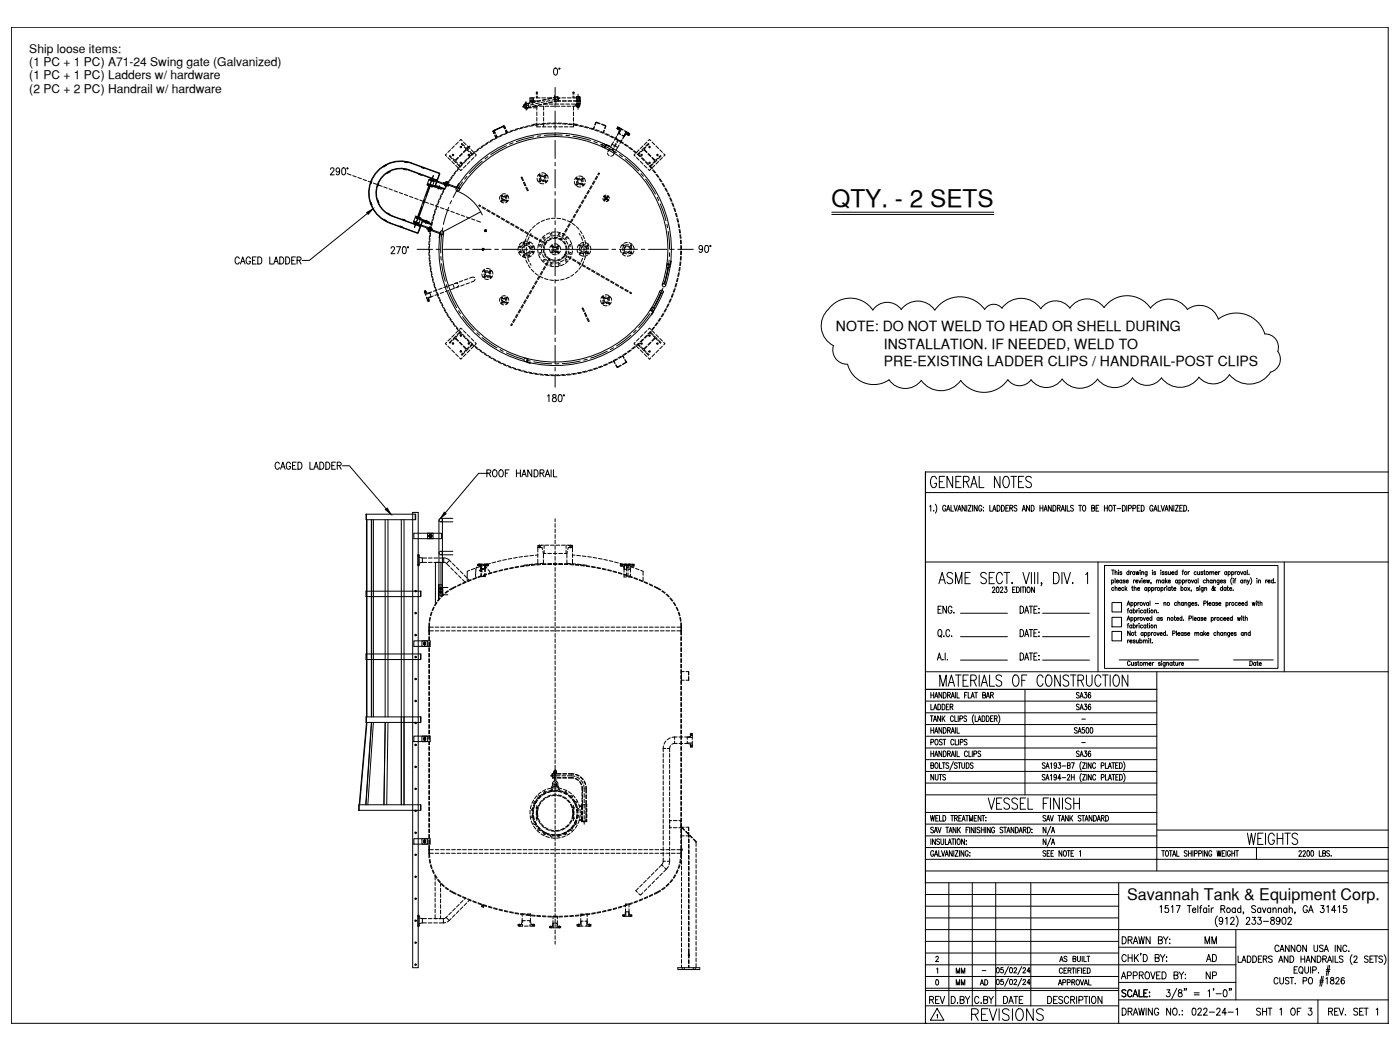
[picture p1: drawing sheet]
<svg xmlns="http://www.w3.org/2000/svg" width="610mm" height="457mm" viewBox="0 0 610 457" stroke-linecap="round" stroke-linejoin="round" font-family="sans-serif">
<defs><g id="words">
<text font-size="10.6" x="362" y="90.1">QTY. - 2 SETS</text>
<g font-size="8.8">
<text x="403.9" y="213.4">GENERAL NOTES</text>
<text x="408.2" y="300.2">MATERIALS OF CONSTRUCTION</text>
<text x="429" y="353.5">VESSEL FINISH</text>
<text x="541.9" y="369">WEIGHTS</text>
<text x="421.9" y="445.6">REVISIONS</text>
</g>
<text font-size="7" x="490.8" y="392">Savannah Tank &amp; Equipment Corp.</text>
<g font-size="6.6">
<text x="118.5" y="205.7">CAGED LADDER</text>
<text x="210.6" y="208.8">ROOF HANDRAIL</text>
<text x="487.2" y="427.6">APPROVED BY:</text>
<text x="523.9" y="427.6">NP</text>
<text x="487.2" y="435.3">SCALE:</text>
<text x="403.6" y="438.1">REV</text>
<text x="413.1" y="438.1">D.BY</text>
<text x="423" y="438.1">C.BY</text>
<text x="435.7" y="438.1">DATE</text>
</g>
<g font-size="6.2">
<text x="101.2" y="116.1">CAGED LADDER</text>
<text x="407.1" y="268.1">ENG.</text>
<text x="487.5" y="412">DRAWN BY:</text>
<text x="523.5" y="412">MM</text>
<text x="524.2" y="419.8">AD</text>
<text x="553.9" y="415.6">CANNON USA INC.</text>
<text x="487.5" y="443.1">DRAWING NO.:</text>
<text x="517.9" y="443.1">022-24-1</text>
<text x="545.7" y="443.1">SHT 1 OF 3</text>
<text x="577.1" y="443.1">REV. SET 1</text>
</g>
<g font-size="6.1">
<text x="364" y="144.3">NOTE: DO NOT WELD TO HEAD OR SHELL DURING</text>
<text x="384.9" y="151.8">INSTALLATION. IF NEEDED, WELD TO</text>
<text x="384.9" y="159.3">PRE-EXISTING LADDER CLIPS / HANDRAIL-POST CLIPS</text>
</g>
<g font-size="5.7">
<text x="467.4" y="305.2">SA36</text>
<text x="467.4" y="310.4">SA36</text>
<text x="467.4" y="330.6">SA36</text>
<text x="403.9" y="340.8">NUTS</text>
<text x="415.2" y="425.1">MM</text>
</g>
<g font-size="5.3">
<text x="466.7" y="320.3">SA500</text>
<text x="460" y="419.8">AS BUILT</text>
<text x="415.2" y="430">MM</text>
<text x="425.4" y="430">AD</text>
<text x="459.7" y="430">APPROVAL</text>
</g>
<g font-size="5.2">
<text x="12.8" y="22.9">Ship loose items:</text>
<text x="12.8" y="28.8">(1 PC + 1 PC) A71-24 Swing gate (Galvanized)</text>
<text x="12.8" y="34.6">(1 PC + 1 PC) Ladders w/ hardware</text>
<text x="12.8" y="40.6">(2 PC + 2 PC) Handrail w/ hardware</text>
</g>
<g font-size="2.6">
<text x="469.9" y="314.3">-</text>
<text x="469.9" y="324.6">-</text>
<text x="426.5" y="424">-</text>
</g>
</g></defs>
<!-- layer: 0 -->
<g fill="none" stroke="#000" stroke-width=".44">
<path d="M4.9 11.9h599.6v433.7h-599.6zM403 205.5v178.9zM403 214.5h201.5M403 205.5h201.5M403 244.7h201.5M478.1 244.7v47.8M480.9 246.2h75.6v44.8h-75.6zM484 252.8a.55 .55 0 0 1 .8 0 .55 .55 0 0 1 0 .8 .55 .55 0 0 1-.8 0M484 248.2h1.1M484 252.5v2M484.6 248.2v2M485 256.1a.54 .54 0 0 0-.8 0 .54 .54 0 0 0 0 .8 .54 .54 0 0 0 .8-.1"/>
<path d="M485.5 249.3l.8-.3 .1 1.2M485.5 256.2l.8-.3 .1 1.2M485.5 248.2v2M485.5 251.9v2M485.5 255.2v1.9M486.1 253.1h.9l-.1-.5a.56 .56 0 0 0-.8 .7 .56 .56 0 0 0 .9 .3M486.9 256.4l1-.2a.55 .55 0 0 0-.8-.1 .55 .55 0 0 0 0 .8 .55 .55 0 0 0 .8-.1M486.9 248.4h.1M487 249v1.2M488.5 249.2l-.4-.3-.5 .3 .8 .5v.4l-.8-.2M488.5 252.8a.56 .56 0 0 0-.8 0 .56 .56 0 0 0 0 .8 .56 .56 0 0 0 .8 0M488.5 252.5v1.4"/>
<path d="M489.3 256.1a.54 .54 0 0 0-.8 0 .54 .54 0 0 0 0 .8 .54 .54 0 0 0 .8-.1M489.9 252.8l-.3-.3-.6 .3 .8 .5v.4l-.5 .2-.3-.3M489.9 255.2v1.9M490.2 256.4l.6 .7M490.4 253.1h.9l-.1-.5a.57 .57 0 0 0-.8 .6 .57 .57 0 0 0 .9 .4M490.7 255.8l-.8 .9M491.6 249.2a.56 .56 0 0 0-.8-.1 .56 .56 0 0 0 0 .8 .56 .56 0 0 0 .8 0M491.6 248.2v2M492.2 248.9v1.3M492.7 255.8h.6M492.8 248.9l-.6 .6M493 255.2v1.5l.4 .4"/>
<path d="M493.6 252.5v1.4M493.8 256.2l.9-.3v1.2M493.8 255.2v1.9M494.1 249.2a.56 .56 0 0 0-.8-.1 .56 .56 0 0 0 0 .8 .56 .56 0 0 0 .8 0M494.1 248.9v1.3M494.2 252.5l-.6 .6M494.5 253.1h1l-.1-.4a.57 .57 0 0 0-.8 .1 .57 .57 0 0 0 .1 .8 .57 .57 0 0 0 .8 0M494.7 248.9l.2 1.3 .4-1.3 .3 1.3 .3-1.3M495.3 256.4h.9v-.4a.56 .56 0 0 0-.8 .1 .56 .56 0 0 0 .1 .7 .56 .56 0 0 0 .7 0M495.8 252.5l.5 1.4 .5-1.4M496.4 248.4h.1M496.5 249v1.2"/>
<path d="M497.1 249.3l.4-.4 .4 .1 .1 1.2M497.1 248.9v1.3M497.2 252h.1M497.3 252.6v1.3M497.8 253.1h1l-.1-.4a.56 .56 0 0 0-.7 .1 .56 .56 0 0 0 0 .8 .56 .56 0 0 0 .8 0M499.3 252.5l.3 1.4 .3-1.4 .3 1.4 .3-1.4M499.3 256.1a.56 .56 0 0 0-.8 0 .56 .56 0 0 0 0 .8 .56 .56 0 0 0 .8-.1M499.3 255.8v1.3M499.5 248.9l-.1 1.8-.6 .1M499.5 249.2l-.2-.2a.57 .57 0 0 0-.8 .6 .57 .57 0 0 0 1 .3M500 256.1a.54 .54 0 0 1 .8 0 .54 .54 0 0 1 0 .8 .54 .54 0 0 1-.8-.1M500 255.8v2"/>
<path d="M501.2 253.7l-.1 .5M501.5 256.1a.56 .56 0 0 1 .8 0 .56 .56 0 0 1 0 .8 .56 .56 0 0 1-.8-.1M501.5 255.8v2M501.7 248.4h.1M501.8 249v1.2M503 255.8v1.3M503.2 249.2l-.3-.3-.5 .3 .7 .5v.4l-.7-.2M503.5 252.9l.4-.4 .4 .1 .1 1.3M503.5 252.5v1.4M503.6 255.8l-.6 .6M504.4 252.9l.8-.3 .1 1.3M505.4 248.4h.1"/>
<path d="M505.4 249v1.2M505.5 256.1a.54 .54 0 0 1 .8 0 .54 .54 0 0 1 0 .8 .54 .54 0 0 1-.8-.1M505.5 255.8v2M506.8 252.8a.56 .56 0 0 0-.8 0 .56 .56 0 0 0 0 .8 .56 .56 0 0 0 .8 0M506.8 252.5v1.4M506.9 249.2l-.4-.3-.5 .3 .8 .5v.4l-.8-.2M507 255.8v1.3M507.4 251.9v2M507.6 255.8l-.6 .6M507.7 253.1l.6 .8M508 255.3h.1M508.1 255.9v1.2"/>
<path d="M508.2 249.2l-.3-.3-.5 .3 .7 .5v.4l-.7-.2M508.2 252.5l-.8 1M508.7 253.1h.9v-.4a.55 .55 0 0 0-.8 .1 .55 .55 0 0 0 .1 .8 .55 .55 0 0 0 .7 0M508.7 248.9l.1 1.2 .5 .1 .3-.4M509.6 256.1a.54 .54 0 0 0-.8 0 .54 .54 0 0 0 0 .8 .54 .54 0 0 0 .8-.1M509.6 255.8v1.3M509.6 248.9v1.3M510 255.8h.6M510.2 249.5h1l-.1-.4a.57 .57 0 0 0-.8 .1 .57 .57 0 0 0 .1 .8 .57 .57 0 0 0 .8-.1M510.3 255.2v1.5l.4 .4M511.1 256.4h.9a.48 .48 0 0 0-.5-.6 .48 .48 0 0 0-.4 .6l.2 .6 .7-.2M512.6 249.2l-.2-.2a.57 .57 0 0 0-.8 .6 .57 .57 0 0 0 1 .3"/>
<path d="M512.6 248.2v2M512.7 252.8l-.1-.2a.56 .56 0 0 0-.8 .7 .56 .56 0 0 0 .9 .3M512.7 252.5v1.4M513.4 252.8a.56 .56 0 0 1 .8 0 .56 .56 0 0 1 0 .8 .56 .56 0 0 1-.8 0M513.4 252.5v2M514.3 256.1a.54 .54 0 0 1 .7 0 .54 .54 0 0 1 0 .8 .54 .54 0 0 1-.7-.1M514.3 255.2v1.9M514.7 248.9h.6M514.9 252.8l.1-.2a.57 .57 0 0 1 .8 .6 .57 .57 0 0 1-.9 .4M514.9 252.5v2M515.4 248.2l-.4 .2v1.8M516.4 252.5v1.4"/>
<path d="M517 252.5l-.6 .6M517.2 255.8l.9 1.3M517.3 248.9v1.3M518 248.9l-.7 .6M518.1 255.8l-.9 1.3M518.8 252.5l.4 1.4 .5-1.4M518.8 257l-.2 .5M520.9 249.2l-.2-.2a.57 .57 0 0 0-.7 .6 .57 .57 0 0 0 .9 .3M521.1 252.8a.56 .56 0 0 0-.8 0 .56 .56 0 0 0 0 .8 .56 .56 0 0 0 .8 0M521.1 252.5v1.4M521.4 248.9l.1 1.2 .8-.3M521.7 251.9v2"/>
<path d="M521.9 256.1l-.4-.3-.5 .3 .8 .5v.4l-.8-.2M522.3 248.9v1.3M522.3 255.3h.1M522.4 255.9v1.2M523.8 249.2l-.4-.3-.5 .3 .8 .5v.4l-.8-.2M523.9 255.8l-.1 1.8-.6 .1M523.9 256.1a.54 .54 0 0 0-.8 0 .54 .54 0 0 0 0 .8 .54 .54 0 0 0 .8-.1M524.2 248.9h.5M524.4 248.2l.1 1.9 .3 .1M524.5 256.2l.8-.3 .1 1.2M524.5 255.8v1.3M524.9 252.8a.56 .56 0 0 0-.8 0 .56 .56 0 0 0 0 .8 .56 .56 0 0 0 .8 0"/>
<path d="M525.4 252.9l.4-.4 .4 .1 .1 1.3M525.4 251.9v2M526.8 249.3l.7-.3 .1 1.2M526.8 248.9v1.3M527.6 249.3l.8-.3 .1 1.2M527.8 252.8l-.2-.2a.56 .56 0 0 0-.7 .7 .56 .56 0 0 0 .9 .3M527.8 252.5v1.4M528.4 252.9l.4-.4 .4 .1 .1 1.3M528.4 252.5v1.4M529.1 249.5h.9v-.4a.57 .57 0 0 0-.8 .1 .57 .57 0 0 0 .1 .8 .57 .57 0 0 0 .7-.1M529.2 256l-.1-.2a1.01 1.01 0 0 1-1.4 1.1v-.5l.8-.8-.2-.4v1l.5 .8 .4-.1M530.6 248.9v1.3"/>
<path d="M530.8 252.5l-.1 1.8-.6 .1M530.8 252.8l-.1-.2a.57 .57 0 0 0-.8 .6 .57 .57 0 0 0 .9 .4M531.2 248.9l-.6 .6M531.4 253.1h.9l-.1-.4a.57 .57 0 0 0-.7 .1 .57 .57 0 0 0 0 .8 .57 .57 0 0 0 .8 0M532.3 256.1a.56 .56 0 0 0-.8 0 .56 .56 0 0 0 0 .8 .56 .56 0 0 0 .8-.1M532.3 255.2v1.9M533.7 252.8l-.8-.2v.4l.8 .6-.4 .3-.5-.3M533.9 256.1a.56 .56 0 0 0-.9 0 .56 .56 0 0 0 0 .8 .56 .56 0 0 0 .9-.1M533.9 255.8v1.3M534.1 249.2a.55 .55 0 0 0-.7 0 .55 .55 0 0 0 0 .7 .55 .55 0 0 0 .7 0M534.1 248.9v1.3M534.3 255.8h.6"/>
<path d="M534.5 255.2v1.5l.5 .4M534.8 249.2a.55 .55 0 0 1 .8 0 .55 .55 0 0 1 0 .7 .55 .55 0 0 1-.8 0M534.8 248.9v2M535.3 256.4l1-.2a.55 .55 0 0 0-.8-.1 .55 .55 0 0 0 0 .8 .55 .55 0 0 0 .8-.1M536.3 249.2l.1-.2a.57 .57 0 0 1 .9 .6 .57 .57 0 0 1-1 .3M536.3 248.9v2M536.4 251.5a2.24 2.24 0 0 0 0 3M536.9 256.9h.1M536.9 252h.1M537 252.6v1.3M537.5 252.5h.5M537.8 248.9v1.3"/>
<path d="M538.1 251.9l-.4 .4v1.6M538.4 248.9l-.6 .6M540.2 248.9l.5 1.3 .4-1.3M541.1 252.8a.56 .56 0 0 0-.8 0 .56 .56 0 0 0 0 .8 .56 .56 0 0 0 .8 0M541.1 252.5v1.4M541.8 252.9l.3-.4 .5 .1v1.3M541.8 252.5v1.4M542.5 249.2a.56 .56 0 0 0-.8-.1 .56 .56 0 0 0 0 .8 .56 .56 0 0 0 .8 0M542.5 248.9v1.3M543.1 252.5l.5 1.4 .5-1.4M543.1 248.2v2M543.6 253.9l-.6 .6"/>
<path d="M543.8 250h.1M544.5 251.5a2.24 2.24 0 0 1 0 3M547.2 252h.1M547.3 252.6v1.3M547.9 252.9l.4-.4 .5 .1v1.3M547.9 252.5v1.4M551.1 252.5v1.4M551.8 252.5l-.7 .6M552.1 253.1h.9l-.1-.4a.57 .57 0 0 0-.7 .1 .57 .57 0 0 0 0 .8 .57 .57 0 0 0 .8 0M554.5 252.8a.56 .56 0 0 0-.8 0 .56 .56 0 0 0 0 .8 .56 .56 0 0 0 .8 0M554.5 251.9v2M555.1 253.6h.1"/>
<path d="M559.2 244.7v47.8M484.2 274.9h4.1v4.1h-4.1zM484.2 268.8h4.1v4.2h-4.1zM484.2 262.4h4.1v4.1h-4.1zM490.8 263.6l.6-1.9 .6 1.9M490.8 270.2l.6-2 .6 2M490.8 265.6h.6M490.8 272.1h.6M491 263h.8M491 269.5h.8M491 278.7v1.3M491.5 265l-.4 .3v1.6"/>
<path d="M491.5 271.5l-.4 .4v1.6M491.6 278.7l-.6 .5M491.9 279.2l1-.2a.55 .55 0 0 0-.8 0 .55 .55 0 0 0 0 .8 .55 .55 0 0 0 .8-.1M492.1 274.7v2l-1.1-2v2M492.4 262.6a.55 .55 0 0 1 .8 0 .55 .55 0 0 1 0 .8 .55 .55 0 0 1-.8 0M492.4 269.1l.2-.1a.57 .57 0 0 1 .8 .6 .57 .57 0 0 1-1 .3M492.4 262.3v2M492.4 268.9v1.9M492.8 265.9a.56 .56 0 0 0-.8 0 .56 .56 0 0 0 0 .8 .56 .56 0 0 0 .8-.1M492.8 272.4a.56 .56 0 0 0-.8 0 .56 .56 0 0 0 0 .8 .56 .56 0 0 0 .8 0M492.8 265.6v1.3M492.8 272.1v1.4"/>
<path d="M493.5 265.9l.1-.2a.56 .56 0 0 1 .8 .6 .56 .56 0 0 1-.9 .3M493.5 272.4l.1-.2a.56 .56 0 0 1 .8 .7 .56 .56 0 0 1-.9 .3M493.5 265v1.9M493.5 271.5v2M493.9 262.6a.57 .57 0 0 1 .8 0 .57 .57 0 0 1 0 .8 .57 .57 0 0 1-.8 0M493.9 269.1a.56 .56 0 0 1 .8 0 .56 .56 0 0 1 0 .8 .56 .56 0 0 1-.8 0M493.9 262.3v2M493.9 268.9v1.9M494.1 275.4h.6M494.3 279l-.4-.3-.5 .3 .8 .4v.5l-.8-.2M494.3 274.7v1.6l.4 .4M494.8 278.7l.1 1.2 .8-.3"/>
<path d="M494.9 265.6v1.3M494.9 272.1v1.4M495.5 262.3v1.3M495.5 268.9v1.3M495.6 265.6l-.7 .6M495.6 272.1l-.7 .6M495.7 278.7v1.3M495.9 265h.1M495.9 271.6h.1M496 265.7v1.2M496 272.2v1.3M496.1 262.3l-.6 .6"/>
<path d="M496.1 268.9l-.6 .5M496.3 279a.56 .56 0 0 1 .8-.1 .56 .56 0 0 1 0 .8 .56 .56 0 0 1-.8 0M496.3 278v2M497.5 265.9l-.1-.2a.57 .57 0 0 0-.9 .6 .57 .57 0 0 0 1 .3M497.5 272.4l-.1-.2a.57 .57 0 0 0-.9 .6 .57 .57 0 0 0 1 .4M497.7 275.7a.55 .55 0 0 0-.7 0 .55 .55 0 0 0 0 .7 .55 .55 0 0 0 .7 0M497.7 275.4v1.3M497.8 262.3l.5 1.3 .5-1.3M497.8 268.9l.5 1.3 .5-1.3M497.8 279l.4-.3 .4 .1 .1 1.2M497.8 278.7v1.3M498.4 275.7a.56 .56 0 0 1 .8-.1 .56 .56 0 0 1 0 .8 .56 .56 0 0 1-.8 0"/>
<path d="M498.4 275.4v2M498.7 279l.8-.2 .1 1.2M498.9 265.9l-.1-.2a.56 .56 0 0 0-.8 .6 .56 .56 0 0 0 .9 .3M498.9 272.4l-.1-.2a.56 .56 0 0 0-.8 .7 .56 .56 0 0 0 .9 .3M498.9 265.6v1.3M498.9 272.1v1.4M499.2 269.4h.9l-.1-.4a.57 .57 0 0 0-.8 .6 .57 .57 0 0 0 .9 .3M499.4 265.6h.6M499.4 272.1h.6M499.6 265v1.5l.4 .4M499.6 271.5v1.6l.4 .4M499.9 275.7l.1-.2a.57 .57 0 0 1 .8 .6 .57 .57 0 0 1-.9 .3"/>
<path d="M499.9 275.4v2M500.1 262.6a.55 .55 0 0 0-.8 0 .55 .55 0 0 0 0 .8 .55 .55 0 0 0 .8 0M500.1 262.3v1.3M500.1 278.1h.1M500.2 278.8v1.2M500.5 271.6h.1M500.5 265h.1M500.5 265.7v1.2M500.5 272.2v1.3M500.7 278.7h.5M500.7 261.7v1.9M500.9 278v1.6l.4 .4"/>
<path d="M501.4 275.4v1.3M501.6 269.1a.56 .56 0 0 0-.9 0 .56 .56 0 0 0 0 .8 .56 .56 0 0 0 .9 0M501.6 268.2v2M501.8 279.8h.1M502 275.4l-.6 .6M502.7 266l.4-.4 .4 .1v1.2M502.7 272.5l.8-.3v1.3M502.7 265.6v1.3M502.7 272.1v1.4M503.1 262.8h1.4M503.8 275.4l.5 1.3 .4-1.3M504.3 266.7h.1"/>
<path d="M504.7 269.1a.56 .56 0 0 0-.8 0 .56 .56 0 0 0 0 .8 .56 .56 0 0 0 .8 0M504.7 268.9v1.3M505.1 276h1l-.1-.4a.57 .57 0 0 0-.8 .1 .57 .57 0 0 0 .1 .8 .57 .57 0 0 0 .8-.1M506.2 269.1l-.4-.2-.5 .2 .8 .5v.5l-.8-.2M506.8 262.7l.8-.3v1.2M506.8 262.3v1.3M507.5 275.7l-.1-.2a.57 .57 0 0 0-.9 .6 .57 .57 0 0 0 1 .3M507.5 274.7v2M508.2 276.5h.1M508.4 269.2l.8-.2 .1 1.2M508.4 268.9v1.3M510.6 275.8l.9-.1 .1-.8-1-.2v2"/>
<path d="M511.2 268.9h.6M511.5 268.2v1.6l.4 .4M512.3 269.4h.9v-.3a.56 .56 0 0 0-.8 0 .56 .56 0 0 0 0 .8 .56 .56 0 0 0 .8 0M512.3 274.7v2M512.3 262.6a.57 .57 0 0 0-.8 0 .57 .57 0 0 0 0 .8 .57 .57 0 0 0 .8 0M512.8 276h1l-.1-.4a.57 .57 0 0 0-.8 .1 .57 .57 0 0 0 .1 .8 .57 .57 0 0 0 .8-.1M512.9 262.7l.4-.4 .4 .1 .1 1.2M512.9 261.7v1.9M514.6 269.1l-.1-.1a.56 .56 0 0 0-.8 .6 .56 .56 0 0 0 .9 .3M514.6 268.2v2M515.2 275.7l-.2-.2a.56 .56 0 0 0-.8 .6 .56 .56 0 0 0 1 .3M515.2 275.4v1.3"/>
<path d="M515.3 262.6a.55 .55 0 0 0-.8 0 .55 .55 0 0 0 0 .8 .55 .55 0 0 0 .8 0M515.3 262.3v1.3M515.4 270h.1M515.9 262.7l.4-.4 .4 .1 .1 1.2M515.9 262.3v1.3M516.6 275.7l-.3-.3-.6 .3 .8 .4v.5l-.8-.2M517.1 276h1l-.1-.4a.57 .57 0 0 0-.8 .1 .57 .57 0 0 0 .1 .8 .57 .57 0 0 0 .8-.1M517.7 269.2l1-.1v-.8l-1-.1v2M518.3 262.3l-.1 1.8-.6 .1M518.3 262.6a.55 .55 0 0 0-.8 0 .55 .55 0 0 0 0 .8 .55 .55 0 0 0 .8 0M518.8 262.9l1-.2a.53 .53 0 0 0-.7-.3 .53 .53 0 0 0-.3 .7l.4 .5 .6-.2M519.4 268.2v2"/>
<path d="M520 269.4h.9l-.2-.4a.56 .56 0 0 0-.7 .6 .56 .56 0 0 0 .9 .3M520.3 275.8l.8-.3 .1 1.2M520.3 275.4v1.3M521.2 262.6l-.9-.2v.4l.9 .6-.4 .2-.5-.2M521.2 275.8l.7-.3 .1 1.2M521.8 263.5h.1M522.3 269.1a.56 .56 0 0 0-.8 0 .56 .56 0 0 0 0 .8 .56 .56 0 0 0 .8 0M522.3 268.9v1.3M523.5 275.7a.56 .56 0 0 0-.8-.1 .56 .56 0 0 0 0 .8 .56 .56 0 0 0 .8 0M523.5 275.4v1.3M523.8 269.1l-.4-.2-.5 .2 .8 .5v.5l-.8-.2M524.2 262.7l.9-.1 .1-.7-1-.2v1.9"/>
<path d="M524.2 274.7v2M524.2 269.4h1l-.2-.4a.57 .57 0 0 0-.8 .6 .57 .57 0 0 0 1 .3M524.5 276l.5 .7M525 275.4l-.8 .9M525.4 276h1l-.1-.4a.56 .56 0 0 0-.7 .1 .56 .56 0 0 0 0 .7 .56 .56 0 0 0 .8 0M525.8 261.7v1.9M526.4 262.9l.9-.2a.53 .53 0 0 0-.7-.3 .53 .53 0 0 0-.2 .7l.4 .5 .5-.2M527.4 269.1l.1-.1a.57 .57 0 0 1 .9 .6 .57 .57 0 0 1-1 .3M527.4 268.9v1.9M528.8 262.6a.57 .57 0 0 0-.8 0 .57 .57 0 0 0 0 .8 .57 .57 0 0 0 .8 0M528.8 262.3v1.3M528.9 268.9v1.3"/>
<path d="M529.4 275.7l-.1-.2a.57 .57 0 0 0-.8 .6 .57 .57 0 0 0 .9 .3M529.5 268.9l-.6 .5M530 275.8l.8-.3 .1 1.2M530 274.7v2M530.2 262.6l-.8-.2v.4l.8 .6-.3 .2-.6-.2M530.7 262.9l.9-.2a.6 .6 0 0 0-1-.1 .6 .6 0 0 0 .3 1l.7-.2M532.3 269.1a.56 .56 0 0 0-.8 0 .56 .56 0 0 0 0 .8 .56 .56 0 0 0 .8 0M532.4 275.7a.56 .56 0 0 0-.8-.1 .56 .56 0 0 0 0 .8 .56 .56 0 0 0 .8 0M532.4 275.4v1.3M532.8 269.4h1l-.1-.3a.57 .57 0 0 0-.8 .1 .57 .57 0 0 0 .1 .7 .57 .57 0 0 0 .8 0M533 275.8l.4-.4 .5 .1v1.2M533 275.4v1.3"/>
<path d="M533.9 262.6a.55 .55 0 0 1 .7 0 .55 .55 0 0 1 0 .8 .55 .55 0 0 1-.7 0M533.9 262.3v2M534.2 269.4h1l-.2-.4a.57 .57 0 0 0-.8 .6 .57 .57 0 0 0 1 .3M535.3 262.3v1.3M535.4 275.4l-.1 1.8-.6 .1M535.4 275.7a.56 .56 0 0 0-.8-.1 .56 .56 0 0 0 0 .8 .56 .56 0 0 0 .8 0M536 262.3l-.7 .6M536 276h.9v-.4a.57 .57 0 0 0-.8 .1 .57 .57 0 0 0 .1 .8 .57 .57 0 0 0 .7-.1M536.6 269.1a.55 .55 0 0 0-.8 0 .55 .55 0 0 0 0 .8 .55 .55 0 0 0 .8 0M536.6 268.2v2M538.3 275.7l-.3-.3-.6 .3 .8 .4v.5l-.8-.2M538.8 262.6a.57 .57 0 0 0-.9 0 .57 .57 0 0 0 0 .8 .57 .57 0 0 0 .9 0"/>
<path d="M538.8 268.9l.3 1.3 .4-1.3 .3 1.3 .3-1.3M539.2 262.9h1l-.1-.4a.56 .56 0 0 0-.7 .1 .56 .56 0 0 0 0 .8 .56 .56 0 0 0 .8 0M540.7 262.9h.9a.48 .48 0 0 0-.5-.6 .48 .48 0 0 0-.4 .6l.2 .7 .7-.2M540.6 268.3h.1M540.7 269v1.2M541.1 268.9h.6M541.3 268.2v1.6l.5 .4M541.3 275.7l-.1-.2a.57 .57 0 0 0-.8 .6 .57 .57 0 0 0 .9 .3M541.3 275.4v1.3M542 275.8l.8-.3 .1 1.2M542 275.4v1.3M542.2 269.2l.8-.2 .1 1.2"/>
<path d="M542.2 268.2v2M543 262.6a.57 .57 0 0 0-.8 0 .57 .57 0 0 0 0 .8 .57 .57 0 0 0 .8 0M543 261.7v1.9M544.4 275.7a.56 .56 0 0 0-.8-.1 .56 .56 0 0 0 0 .8 .56 .56 0 0 0 .8 0M544.4 274.7v2M545.2 262.3l.4 1.3 .3-1.3 .3 1.3 .3-1.3M547 261.8h.1M547.1 262.4v1.2M547.6 262.3h.5M547.8 261.7v1.6l.4 .3M548.7 262.7l.3-.4 .5 .1v1.2M548.7 261.7v1.9"/>
<path d="M403 292.5h201.5M487.3 287.3h34.6M492.1 288.3a.61 .61 0 0 0-.7-.5 .61 .61 0 0 0-.5 .8v.4a.61 .61 0 0 0 .5 .8 .61 .61 0 0 0 .7-.5M492.7 288.4v1.3l.9-.3M493.6 288.4v1.4M494.9 288.7l-.2-.3-.6 .3 .8 .5v.5l-.8-.2M495.4 288.4h.5M495.6 287.8v1.6l.4 .4M498 288.8l.4-.4 .4 .2v1.2M498 288.4v1.4M498.8 288.8l.5-.4 .3 .2 .1 1.2M500.3 289h.9v-.3a.56 .56 0 0 0-.8 0 .56 .56 0 0 0 0 .8 .56 .56 0 0 0 .8 0"/>
<path d="M501.8 288.4v1.4M502.4 288.4l-.6 .6M503.7 292.5v86.8M505.3 288.7l-.3-.3-.5 .2v.3l.8 .6-.3 .3-.6-.3M505.7 287.9h.1M505.8 288.6v1.2M507.4 288.4l-.1 1.8-.7 .2M507.4 288.7a.56 .56 0 0 0-.9 0 .56 .56 0 0 0 0 .8 .56 .56 0 0 0 .9 0M508 288.8l.4-.4 .3 .2 .1 1.2M508 288.4v1.4M510.4 288.7a.56 .56 0 0 0-.9 0 .56 .56 0 0 0 0 .8 .56 .56 0 0 0 .9 0M510.4 288.4v1.4"/>
<path d="M510.8 288.4h.6M511.1 287.8v1.6l.4 .4M511.9 288.4l.1 1.3 .4 .1 .4-.4M512.8 288.4v1.4M513.4 288.4v1.4M514.1 288.4l-.7 .6M514.4 289h1l-.1-.3a.57 .57 0 0 0-.8 .1 .57 .57 0 0 0 .1 .7 .57 .57 0 0 0 .8 0M537.2 287.3h17.2M544.2 287.8a.98 .98 0 0 1 1.1 1 .98 .98 0 0 1-1.1 1zM546.8 288.7a.56 .56 0 0 0-.8 0 .56 .56 0 0 0 0 .8 .56 .56 0 0 0 .8 0M546.8 288.4v1.4M547.2 288.4h.6"/>
<path d="M547.5 287.8v1.6l.4 .4M548.2 289h1l-.1-.3a.57 .57 0 0 0-.7 .1 .57 .57 0 0 0 0 .7 .57 .57 0 0 0 .8 0M403 300.2h100.7M403 305.3h100.7M403 310.4h100.7M403 315.5h100.7M446.3 300.2v45.9M403 320.6h100.7M403 325.7h100.7M403 330.8h100.7M403 335.9h100.7M403 341h100.7"/>
<path d="M403 346.1h100.7M403 353.8h100.7M403 358.8h100.7M403 379.3h201.5M403 374.2h201.5M403 369h201.5M403 364h100.7M503.7 361.4h100.8M547.1 369v5.2M403 389.5h84.1M403 394.6h84.1M403 399.7h84.1"/>
<path d="M413.2 384.4v53.6M423.4 384.4v53.6M433.6 384.4v53.6M448.8 384.4v53.6M487.1 384.4v61.2M604.5 384.4h-201.5v61.2M403 409.9h84.1M403 415h84.1M403 404.8h201.5M487.1 412.4h51M538.1 404.8v30.6M403 425.2h84.1"/>
<path d="M403 420.1h135.1M403 431.3h84.1M403 430.3h84.1M403 438h84.1M487.1 435.4h117.4M487.1 427.8h51M573.9 435.4v10.2"/>
<circle cx="504.5" cy="256.4" r=".61"/>
<circle cx="516.2" cy="256.4" r=".61"/>
<circle cx="516.3" cy="249.5" r=".61"/>
<circle cx="517.8" cy="253.1" r=".6"/>
<circle cx="525.7" cy="249.5" r=".61"/>
<circle cx="539.3" cy="249.5" r=".6"/>
<circle cx="493.2" cy="276" r=".61"/>
<circle cx="496.9" cy="262.9" r=".63"/>
<circle cx="496.9" cy="269.5" r=".61"/>
<circle cx="501.6" cy="272.7" r=".6"/>
<circle cx="501.6" cy="266.2" r=".62"/>
<circle cx="502.9" cy="276" r=".6"/>
<circle cx="508.7" cy="262.9" r=".63"/>
<circle cx="510.3" cy="269.5" r=".6"/>
<circle cx="530.4" cy="269.5" r=".6"/>
<circle cx="536.8" cy="262.9" r=".63"/>
<circle cx="496.9" cy="289.1" r=".63"/>
</g>
<!-- layer: TEXT -->
<g fill="none" stroke="#000" stroke-width=".44">
<path d="M362.2 92.4h70.6M362.2 93.4h70.6M407 135a8.9 8.9 0 0 0-14.6-.3 7.6 7.6 0 0 0-12.3 .3 12 12 0 0 0-20.1 .4 9.7 9.7 0 0 0 2.9 15.1 6.2 6.2 0 0 0 6.2 8.1 11.7 11.7 0 0 0 18 6.8 8.6 8.6 0 0 0 14 .2 10.5 10.5 0 0 0 17.2 .1 12.5 12.5 0 0 0 20.5-.3M428.7 134.7a13.2 13.2 0 0 0-21.6 .3M436.3 134.2a4.6 4.6 0 0 0-7.6 .6M465.8 134.2a7.7 7.7 0 0 0-12.6 .2 10.3 10.3 0 0 0-16.9-.2M480.7 133.9a9.1 9.1 0 0 0-14.9 .3M480.8 133.9a12.3 12.3 0 0 1 20.2 .3M501 134.1a9.8 9.8 0 0 1 16 .6M517 134.7a8.6 8.6 0 0 1 13.5 4.3M530.5 139a13 13 0 0 1 20.2 6.4 5.8 5.8 0 0 1 5.7 7.6 5.8 5.8 0 0 1-3.1 9 11 11 0 0 1-18 1.1M462.4 165.1a8.2 8.2 0 0 1-13.4 .3 6.2 6.2 0 0 1-10.1-.1"/>
<path d="M462.5 165a9.4 9.4 0 0 0 15.4 0M535.3 163.1a8.1 8.1 0 0 1-13.2 1.1 10 10 0 0 1-16.4 .3 7.7 7.7 0 0 1-12.6 0 9.2 9.2 0 0 1-15.2 .6M407.3 219.5a3.3 3.3 0 0 1 0 3.9M404.8 220.5l.5-.5v2.6M406.6 222.3v.3zM411.8 220.6a.73 .73 0 0 0-.9-.6 .73 .73 0 0 0-.5 1v.6a.74 .74 0 0 0 .7 1 .74 .74 0 0 0 .7-1h-.4M412.2 222.6l.7-2.6 .8 2.6M412.5 221.7h.9M414.1 220v2.6h1.1M415.4 220l.7 2.6 .7-2.6M417 222.6l.8-2.6 .7 2.6M417.3 221.7h.9"/>
<path d="M420.2 220v2.6l-1.3-2.6v2.6M420.9 220v2.6M421.6 220h1.3l-1.3 2.6h1.3M423.5 220v2.6M425.5 220v2.6l-1.3-2.6v2.6M427.5 220.6a.71 .71 0 0 0-.9-.6 .71 .71 0 0 0-.4 1v.6a.73 .73 0 0 0 .6 1 .73 .73 0 0 0 .7-1h-.5M428.2 220.9v.2zM428.2 222.3v.3zM431 220v2.6h1M432.3 222.6l.7-2.6 .7 2.6M432.5 221.7h.9M434.2 220a1.27 1.27 0 0 1 1.3 1.3 1.27 1.27 0 0 1-1.3 1.3z"/>
<path d="M436.1 220a1.27 1.27 0 0 1 1.3 1.3 1.27 1.27 0 0 1-1.3 1.3zM438 221.2h.7M439.2 220h-1.2v2.6h1.2M439.7 221.2l1.1-.1 .1-.9-1.2-.2v2.6M440.3 221.2l.7 1.4M442.8 220.4l-.4-.4-.9 .4 .1 .5 .9 .4a.68 .68 0 0 1 .1 1.2 .68 .68 0 0 1-1.1-.3M445.1 222.6l.7-2.6 .8 2.6M445.4 221.7h.9M448.3 220v2.6l-1.3-2.6v2.6M449 220a1.27 1.27 0 0 1 1.3 1.3 1.27 1.27 0 0 1-1.3 1.3zM452.8 221.2h1.3M452.8 220v2.6"/>
<path d="M454.1 220v2.6M454.6 222.6l.7-2.6 .7 2.6M454.8 221.7h.9M457.7 220v2.6l-1.2-2.6v2.6M458.5 220a1.27 1.27 0 0 1 1.3 1.3 1.27 1.27 0 0 1-1.3 1.3zM460.4 221.2l1.1-.1 .1-.9-1.2-.2v2.6M461 221.2l.7 1.4M462 222.6l.8-2.6 .7 2.6M462.3 221.7h.9M464 220v2.6M464.7 220v2.6h1.1M467.4 220.4l-.4-.4-.9 .4 .1 .5 .8 .4a.68 .68 0 0 1 .2 1.2 .68 .68 0 0 1-1.1-.3"/>
<path d="M469.7 220h1.2M470.3 220v2.6M471.5 220.4l.4-.4a1.34 1.34 0 0 1 .9 1.3 1.34 1.34 0 0 1-.9 1.3l-.6-1zM475.3 221.2l1.1-.1 .1-.9-1.2-.2v2.6l1.2-.3v-.8l-.3-.3M477.3 221.2h.7M478.4 220h-1.1v2.6h1.1M480.9 221.2h1.3M480.9 220v2.6M482.2 220v2.6M483 220.4l.3-.4a1.32 1.32 0 0 1 1 1.3 1.32 1.32 0 0 1-1 1.3l-.5-1zM484.6 220h1.3M485.3 220v2.6"/>
<path d="M486.4 221.5h1.6M488.7 220a1.27 1.27 0 0 1 1.3 1.3 1.27 1.27 0 0 1-1.3 1.3zM490.6 220v2.6M491.3 221.3l1.2-.2-.1-.9-1.1-.2v2.6M493.3 221.3l1.2-.2v-.9l-1.2-.2v2.6M495.2 221.2h.7M496.4 220h-1.2v2.6h1.2M496.9 220a1.27 1.27 0 0 1 1.3 1.3 1.27 1.27 0 0 1-1.3 1.3zM502 220.6a.71 .71 0 0 0-.9-.5 .71 .71 0 0 0-.4 .9v.6a.73 .73 0 0 0 .6 1 .73 .73 0 0 0 .7-1h-.4M502.4 222.6l.7-2.6 .7 2.6M502.7 221.7h.9M504.3 220v2.6h1.1"/>
<path d="M505.6 220l.7 2.6 .8-2.6M507.2 222.6l.7-2.6 .8 2.6M507.5 221.7h.9M510.4 220v2.6l-1.3-2.6v2.6M511.1 220v2.6M511.8 220h1.3l-1.3 2.6h1.3M513.7 221.2h.7M514.9 220h-1.2v2.6h1.2M515.4 220a1.27 1.27 0 0 1 1.3 1.3 1.27 1.27 0 0 1-1.3 1.3zM517.4 222.3v.3zM405.1 311.7h1.2M405.3 306.6v2.5h1.1"/>
<path d="M405.3 301.5v2.4M405.3 316.8v2.5M405.3 318h1.3M405.7 311.7v2.4M406.5 314.1l.6-2.4 .8 2.4M406.6 309.1l.7-2.5 .7 2.5M406.6 301.5v2.4M406.6 316.8v2.5M406.7 313.3h.9M406.8 308.3h.9M407 319.3l.7-2.5 .7 2.5M407 303.9l.7-2.4 .7 2.4"/>
<path d="M407.3 318.5h.8M408.4 306.6a1.23 1.23 0 0 1 1.2 1.2 1.23 1.23 0 0 1-1.2 1.3zM409.5 311.7v2.4l-1.2-2.4v2.4M410.1 316.8v2.5l-1.3-2.5v2.5M410.1 301.5v2.4l-1.3-2.4v2.4M410.2 306.6a1.23 1.23 0 0 1 1.3 1.2 1.23 1.23 0 0 1-1.3 1.3zM410.2 311.7v2.4M410.7 312.7l.8 1.4M410.7 316.8a1.23 1.23 0 0 1 1.3 1.2 1.23 1.23 0 0 1-1.3 1.3zM410.7 301.5a1.23 1.23 0 0 1 1.3 1.2 1.23 1.23 0 0 1-1.3 1.2zM411.5 311.7l-1.3 1.6M412.1 307.8h.7"/>
<path d="M412.6 318l1-.1v-1l-1-.1v2.5M412.6 302.7l1-.2v-.9l-1-.1v2.4M413.2 306.6h-1.1v2.5h1.1M413.2 318l.6 1.3M413.2 302.7l.6 1.2M413.7 307.8l1.1-.1 .1-.9-1.2-.2v2.5M414.2 319.3l.7-2.5 .7 2.5M414.2 303.9l.7-2.4 .7 2.4M414.3 307.8l.6 1.3M414.4 318.5h.9M415.1 312.3a.69 .69 0 0 0-.8-.6 .69 .69 0 0 0-.5 1l.4 1.4h.5l.4-.5M415.7 311.7v2.4h1.1"/>
<path d="M416 301.5v2.4M416 316.8v2.5M416.7 316.8v2.5h1.1M416.7 301.5v2.4h1.1M417.2 311.7v2.4M417.9 313l1.2-.3-.1-.9-1.1-.1v2.4M420.9 312.1l-.4-.4-.7 .1v.7l1 .7 .1 .6-.4 .3-.8-.3M421.2 301.5h-1.2v2.4M421.6 301.5v2.4h1M422.8 303.9l.7-2.4 .7 2.4M424 311.2a3.3 3.3 0 0 0 0 3.8M424.6 311.7v2.4h1"/>
<path d="M425 301.5v2.4M425.8 314.1l.7-2.4 .7 2.4M426.1 313.3h.8M427.6 311.7a1.23 1.23 0 0 1 1.3 1.2 1.23 1.23 0 0 1-1.3 1.2zM427.9 302.7l1-.2v-.9l-1-.1v2.4l1.1-.2 .1-.6-.4-.4M429.5 311.7a1.23 1.23 0 0 1 1.2 1.2 1.23 1.23 0 0 1-1.2 1.2zM429.5 303.9l.7-2.4 .7 2.4M431.3 302.7l1.1-.2v-.9l-1.1-.1v2.4M431.3 312.9h.7M431.9 302.7l.6 1.2M432.5 311.7h-1.2v2.4h1.2M433 312.9l1.1-.2-.1-.9-1-.1v2.4"/>
<path d="M433.6 312.9l.6 1.2M434.7 311.2a3.1 3.1 0 0 1 0 3.8M405.3 333.3l1.1-.2v-.9l-1.1-.1v2.5l1.2-.3 .1-.6-.5-.4M405.3 323.2l1.1-.1v-1.1l-1.1-.1v2.4M405.3 327v2.5M405.3 328.2h1.3M406.6 327v2.5M407 329.5l.7-2.5 .7 2.5M407.3 328.7h.8M407.4 332.2l.2-.1a1.3 1.3 0 0 1 .9 1.3 1.3 1.3 0 0 1-.9 1.2 1.69 1.69 0 0 1-.2-2.4zM407.4 322l.2-.1a1.27 1.27 0 0 1 .9 1.2 1.27 1.27 0 0 1-.9 1.2 1.63 1.63 0 0 1-.2-2.3zM409.1 332.1v2.5h1.1"/>
<path d="M410.1 327v2.5l-1.3-2.5v2.5M410.2 322.3l-.4-.4-.8 .4 .2 .6 .7 .3a.65 .65 0 0 1 .2 1.1 .65 .65 0 0 1-1.1-.3M410.3 332.1h1.3M410.6 321.9h1.2M410.7 327a1.23 1.23 0 0 1 1.3 1.2 1.23 1.23 0 0 1-1.3 1.3zM410.9 332.1v2.5M411.2 321.9v2.4M412.6 328.2l1-.1v-1l-1-.1v2.5M413.1 332.5l-.4-.4-.8 .4 .2 .6 .9 .5-.1 .9-.6 .1-.4-.4M413.2 328.2l.6 1.3M414.2 329.5l.7-2.5 .7 2.5M414.4 328.7h.9"/>
<path d="M415.1 331.7l-1.6 3.7M415.3 322.5l-.4-.6a1.27 1.27 0 0 0-.9 1.2 1.27 1.27 0 0 0 .9 1.2l.4-.5M415.9 321.9v2.4h1.1M416 327v2.5M416.7 327v2.5h1.1M416.8 332.5l-.5-.4-.7 .4 .1 .6 .8 .3a.65 .65 0 0 1 .1 1.1 .65 .65 0 0 1-1-.3M417.1 332.1h1.3M417.4 321.9v2.4M417.8 332.1v2.5M418.1 323.2l1.1-.1v-1.1l-1.1-.1v2.4M418.8 332.1v1.8l.5 .7 .6-.4 .1-2.1M420.7 332.1a1.23 1.23 0 0 1 1.3 1.3 1.23 1.23 0 0 1-1.3 1.2z"/>
<path d="M421.1 322.3l-.4-.4-.9 .4 .2 .6 1 .5-.1 .9h-.6l-.5-.3M421.2 327.6a.68 .68 0 0 0-.8-.6 .68 .68 0 0 0-.5 .9v.6a.68 .68 0 0 0 .5 .9 .68 .68 0 0 0 .8-.5M421.9 327v2.5h1M423.4 327v2.5M423.7 332.5l-.4-.4-.7 .1v.7l1 .7 .1 .6-.4 .4-.8-.4M424 328.3l1.1-.1v-1.1l-1.1-.1v2.5M427 327.3l-.8-.3-.4 .3 .1 .5a1.06 1.06 0 0 1 .9 1.5l-.6 .2-.4-.4M455 337.6l-.4-.4-.8 .4 .2 .5 .7 .4a.65 .65 0 0 1 .1 1.1 .65 .65 0 0 1-1-.3M455.1 332.5l-.5-.4-.8 .4 .2 .6 .7 .3a.65 .65 0 0 1 .2 1.1 .65 .65 0 0 1-1.1-.3M455.4 339.7l.7-2.5 .7 2.5M455.4 334.6l.7-2.5 .7 2.5M455.7 338.9h.8"/>
<path d="M455.7 333.7h.9M457.4 337.7l.4-.5v2.5M457.4 332.6l.5-.5v2.5M460 338l-.5 .7a.71 .71 0 0 1-.6-.8 .71 .71 0 0 1 .9-.6l.1 1.9-.4 .5-.5-.4M460.1 332.9l-.3 .6a.64 .64 0 0 1-.9-.7 .64 .64 0 0 1 1.1-.3l-.2 2-.5 .1-.3-.4M460.9 332.1h.9l-.5 1a.7 .7 0 0 1 .6 1 .7 .7 0 0 1-1.2 0M461.9 338.9h-1.3l.9-1.7v2.5M462.5 338.6h1.5M462.5 333.5h1.6M464.8 337.8v-.3a.54 .54 0 0 1 .8-.1 .54 .54 0 0 1 .1 .7l-1.1 1.6h1.3M464.8 333.3l1.1-.2-.1-.9-1-.1v2.5l1.1-.3 .1-.6-.4-.4M466.5 337.2v2.5"/>
<path d="M466.5 338.4h1.2M466.5 332.1h1.3l-.9 2.5M467.7 337.2v2.5M470.8 331.7a3.2 3.2 0 0 0 0 3.7M470.9 336.7a3.2 3.2 0 0 0 0 3.8M471.4 332.1h1.2l-1.2 2.5h1.2M471.4 337.2h1.2l-1.2 2.5h1.2M473.2 332.1v2.5M473.2 337.2v2.5M475.1 332.1v2.5l-1.2-2.5v2.5M475.1 337.2v2.5l-1.2-2.5v2.5M477 332.7l-.4-.6a1.28 1.28 0 0 0-.9 1.3 1.28 1.28 0 0 0 .9 1.2l.4-.6"/>
<path d="M477.1 337.8a.68 .68 0 0 0-.9-.6 .68 .68 0 0 0-.4 .9v.6a.68 .68 0 0 0 .4 1 .68 .68 0 0 0 .9-.6M479.5 333.4l1.1-.1v-1.1l-1.1-.1v2.5M479.5 338.5l1.1-.1v-1.1l-1.1-.1v2.5M481.3 332.1v2.5h1.1M481.4 337.2v2.5h1M482.5 334.6l.8-2.5 .6 2.5M482.6 339.7l.7-2.5 .7 2.5M482.8 333.7h.9M482.8 338.9h.9M484.1 332.1h1.2M484.2 337.2h1.2M484.7 332.1v2.5"/>
<path d="M484.8 337.2v2.5M485.8 333.3h.7M485.8 338.4h.7M486.9 332.1h-1.1v2.5h1.1M486.9 337.2h-1.1v2.5h1.1M487.5 332.1a1.23 1.23 0 0 1 1.2 1.3 1.23 1.23 0 0 1-1.2 1.2zM487.5 337.2a1.23 1.23 0 0 1 1.3 1.2 1.23 1.23 0 0 1-1.3 1.3zM489.2 331.7a3 3 0 0 1 0 3.7M489.2 336.7a3 3 0 0 1 0 3.8M405.2 355.1l.4 2.4 .4-2.4 .5 2.4 .4-2.4M407.4 356.3h.7M408.6 355.1h-1.2v2.4h1.2"/>
<path d="M409.1 355.1v2.4h1.1M410.6 355.1a1.23 1.23 0 0 1 1.2 1.2 1.23 1.23 0 0 1-1.2 1.2zM414 355.1h1.2M414.6 355.1v2.4M415.7 356.3l1-.2v-.9l-1-.1v2.4M416.2 356.3l.7 1.2M417.5 356.3h.7M418.6 355.1h-1.1v2.4h1.1M418.9 357.5l.7-2.4 .7 2.4M419.2 356.7h.8M420.5 355.1h1.2M421.1 355.1v2.4"/>
<path d="M422.1 357.5v-2.4l.7 2.4 .7-2.4v2.4M424.2 356.3h.7M425.4 355.1h-1.2v2.4h1.2M427.1 355.1v2.4l-1.2-2.4v2.4M428.1 355.1v2.4M429.3 357.3v.2zM455.4 355.4l-.5-.3-.8 .3 .2 .6 1.1 .8-.5 .7-.8-.3M455.7 357.5l.7-2.4 .7 2.4M456 356.7h.8M457.3 355.1l.7 2.4 .7-2.4M457.6 359.7l-1.6 3.8M461.3 355.1v2.4"/>
<path d="M462.1 357.5l.7-2.4 .7 2.4M462.4 356.7h.8M465.1 355.1v2.4l-1.2-2.4v2.4M465.9 355.1v2.4M466.3 356.1l.8 1.4M467.1 355.1l-1.2 1.6M470.7 355.4l-.8-.3-.4 .3v.5a1.06 1.06 0 0 1 1 1.5l-.6 .1-.4-.3M471.6 355.1v2.4M472.4 357.5l.7-2.4 .7 2.4M472.7 356.7h.9M475.5 355.1v2.4l-1.3-2.4v2.4M476.2 355.1a1.23 1.23 0 0 1 1.3 1.2 1.23 1.23 0 0 1-1.3 1.2z"/>
<path d="M477.8 357.5l.6-2.4 .8 2.4M478 356.7h.9M479.6 356.3l1-.2v-.9l-1-.1v2.4M480.2 356.3l.6 1.2M481.4 355.1a1.23 1.23 0 0 1 1.3 1.2 1.23 1.23 0 0 1-1.3 1.2zM405.3 365.3v2.4M406.5 360.5l-.5-.3-.8 .3 .2 .6 1 .6-.1 .8-.6 .2-.5-.4M406.6 371l-.5-.6a1.28 1.28 0 0 0-.9 1.2 1.28 1.28 0 0 0 .9 1.3l.5-.6v-.4h-.5M406.8 362.7l.7-2.5 .7 2.5M406.9 372.9l.7-2.5 .7 2.5M407.1 361.8h.9M407.1 372h.9"/>
<path d="M407.3 365.3v2.4l-1.3-2.4v2.4M408.4 360.2l.7 2.5 .7-2.5M408.8 370.4v2.5h1M409.1 365.6l-.4-.3-.8 .3 .1 .6 1.1 .9-.4 .6-.8-.3M409.7 365.3v1.8l.5 .6 .6-.3 .1-2.1M410 370.4l.7 2.5 .7-2.5M411.6 372.9l.6-2.5 .7 2.5M411.6 365.3v2.4h1.1M411.8 360.2h1.2M411.8 372h.9M412.4 360.2v2.5M412.9 367.7l.6-2.4 .8 2.4"/>
<path d="M413.1 366.9h.9M413.2 362.7l.7-2.5 .7 2.5M413.5 361.8h.8M414.4 365.3h1.3M414.6 370.4v2.5l-1.2-2.5v2.5M415 365.3v2.4M415.3 370.4v2.5M415.9 370.4h1.2l-1.2 2.5h1.2M416.1 365.3v2.4M416.2 360.2v2.5l-1.2-2.5v2.5M417 360.2v2.5M417.1 365.4l.1-.1a1.28 1.28 0 0 1 .9 1.2 1.28 1.28 0 0 1-.9 1.2 1.74 1.74 0 0 1-.1-2.3z"/>
<path d="M417.4 361.2l.8 1.5M417.8 370.4v2.5M418.2 360.2l-1.2 1.6M419.7 370.4v2.5l-1.2-2.5v2.5M419.9 365.3v2.4l-1.2-2.4v2.4M420.7 367.5h.1M420.7 361.3h.6M420.7 366.1v.2zM421.6 371l-.4-.6a1.28 1.28 0 0 0-1 1.2 1.28 1.28 0 0 0 1 1.3l.4-.6v-.4h-.4M421.8 360.2h-1.1v2.5M422.2 360.2v2.5M422.3 371.2v.3z"/>
<path d="M422.3 372.6v.3zM424.1 360.2v2.5l-1.2-2.5v2.5M424.8 360.2v2.5M426.7 360.5l-.5-.3-.8 .3 .2 .6 .7 .4a.65 .65 0 0 1 .2 1 .65 .65 0 0 1-1.1-.2M427.3 361.3h1.2M427.3 360.2v2.5M428.5 360.2v2.5M429.2 360.2v2.5M431.2 360.2v2.5l-1.3-2.5v2.5M433.1 360.8l-.5-.6a1.28 1.28 0 0 0-.9 1.2 1.28 1.28 0 0 0 .9 1.3l.5-.6v-.4h-.5M436.7 360.5l-.5-.3-.6 .1-.1 .7 1.1 .7 .1 .6-.5 .4-.8-.4M437 360.2h1.2"/>
<path d="M437.6 360.2v2.5M438.4 362.7l.7-2.5 .7 2.5M438.6 361.8h.9M441.5 360.2v2.5l-1.2-2.5v2.5M442.2 360.2a1.31 1.31 0 0 1 1.3 .8 1.31 1.31 0 0 1-.5 1.5l-.8 .2zM443.7 362.7l.7-2.5 .7 2.5M444 361.8h.9M445.6 361.3l1.1-.2-.1-.8-1-.1v2.5M446.2 361.3l.6 1.4M447.4 360.2a1.31 1.31 0 0 1 1.3 .8 1.31 1.31 0 0 1-.4 1.5l-.9 .2zM449.3 361h.1M449.3 362.4v.3z"/>
<path d="M455.4 370.7l-.5-.3-.8 .3 .2 .6 1 .6-.1 .8-.6 .2-.5-.4M455.5 365.3v2.4l-1.3-2.4v2.4M455.5 360.2v2.5l-1.3-2.5v2.5M456 371.5h.7M457.1 370.4h-1.1v2.5h1.1M457.6 364.8l-1.6 3.7M457.7 371.5h.6M457.8 367.7l.7-2.4 .7 2.4M457.8 362.7l.7-2.5 .7 2.5M458.1 366.9h.9M458.1 361.8h.9M458.8 370.4h-1.1v2.5h1.1"/>
<path d="M462.4 370.4v2.5l-1.3-2.5v2.5M463.3 370.5l.2-.1a1.28 1.28 0 0 1 .9 1.2 1.28 1.28 0 0 1-.9 1.3 1.78 1.78 0 0 1-.2-2.4zM464.7 370.4h1.2M465.3 370.4v2.5M466.4 371.5h.7M467.5 370.4h-1.1v2.5h1.1M470.1 370.9l.4-.5v2.5M505.8 370.4h1.3M506.5 370.4v2.5M507.8 370.5l.1-.1a1.28 1.28 0 0 1 1 1.2 1.28 1.28 0 0 1-1 1.3 1.78 1.78 0 0 1-.1-2.4zM509.2 370.4h1.2M509.8 370.4v2.5"/>
<path d="M510.6 372.9l.6-2.5 .8 2.5M510.8 372h.9M512.4 370.4v2.5h1M516.9 370.7l-.5-.3-.8 .3 .2 .6 .7 .4a.65 .65 0 0 1 .2 1 .65 .65 0 0 1-1.1-.2M517.5 371.5h1.2M517.5 370.4v2.5M518.7 370.4v2.5M519.4 370.4v2.5M520.1 371.7l1.1-.2v-1l-1.1-.1v2.5M522 371.7l1.1-.2-.1-1-1-.1v2.5M523.8 370.4v2.5M525.7 370.4v2.5l-1.2-2.5v2.5"/>
<path d="M527.6 371l-.4-.6a1.28 1.28 0 0 0-.9 1.2 1.28 1.28 0 0 0 .9 1.3l.4-.6v-.4h-.4M529.9 370.4l.4 2.5 .5-2.5 .4 2.5 .5-2.5M532.2 371.5h.7M533.3 370.4h-1.1v2.5h1.1M533.9 370.4v2.5M535.8 371l-.5-.6a1.28 1.28 0 0 0-.9 1.2 1.28 1.28 0 0 0 .9 1.3l.5-.6v-.4h-.5M536.4 371.5h1.2M536.4 370.4v2.5M537.6 370.4v2.5M538 370.4h1.3M538.6 370.4v2.5M565.6 371l.2-.5a.67 .67 0 0 1 .9 .3 .67 .67 0 0 1-.3 .9l-.9 1.2h1.2"/>
<path d="M567.3 371l.2-.5a.67 .67 0 0 1 .9 .3 .67 .67 0 0 1-.3 .9l-.8 1.2h1.2M569.3 370.5a1.23 1.23 0 0 1 1.2 1 1.23 1.23 0 0 1-.8 1.4l-.6-.5zM571 370.5l.4-.1a1.49 1.49 0 0 1-.1 2.5l-.5-1.1zM574.4 370.4v2.5h1.1M575.9 371.5h1.1v-1l-1.1-.1v2.5l1.2-.3 .1-.6-.5-.5M578.9 370.7l-.4-.3-.8 .3 .1 .6 .8 .4a.65 .65 0 0 1 .1 1 .65 .65 0 0 1-1-.2M579.6 372.6v.3zM505.1 394.9l.6-.6v3.1M508.7 394.3h-1.3l-.1 1.3a.96 .96 0 0 1 1.4 .1 .96 .96 0 0 1-.1 1.4 .96 .96 0 0 1-1.4-.3M510.1 394.9l.6-.6v3.1M512.2 394.3h1.7l-1.3 3.1M517 394.3h1.7"/>
<path d="M517.8 394.3v3.1M519.2 396.2h1.5l-.1-.6a.87 .87 0 0 0-1.2 .2 .87 .87 0 0 0 .1 1.2 .87 .87 0 0 0 1.2-.1M521.6 394.3v3.1M522.3 395.3h.9M523.3 394.3l-.5 .2-.1 .4v2.5M525.4 395.8a.94 .94 0 0 0-1.5 .4 .94 .94 0 0 0 1 1.2l.5-.5M525.4 395.3v2.1M526.4 394.3v.3zM526.4 395.5v1.9M527.4 395.3v2.1M528.4 395.3l-.6 .2-.4 .7M530.1 398.9a3.5 3.5 0 0 0 0 4.6"/>
<path d="M531.6 395.8l1.5-.2 .1-1-1.6-.3v3.1M532.5 395.8l.8 1.6M533.6 400l.7-.6v3.1M537.9 395.8a.94 .94 0 0 0-1.6 .4 .94 .94 0 0 0 1.1 1.2l.5-.5M537.9 395.3v2.1M538.3 398.9a3.6 3.6 0 0 1 0 4.6M540.3 395.8a.94 .94 0 0 0-1.6 .4 .94 .94 0 0 0 1.1 1.2l.5-.5M540.3 394.3v3.1M541.5 397.2h-.2h.2l-.2 .8M545.3 399.4h1.4l-.8 1.2a.93 .93 0 0 1 .8 1.4 .93 .93 0 0 1-1.6-.1M546.7 394.7l-.6-.4-1.1 .4 .2 .8 1.3 .6 .2 .4v.4l-.6 .5-1.1-.5M547.8 399.4h1.3l-.7 1.2a.93 .93 0 0 1 .8 1.4 .93 .93 0 0 1-1.7-.1"/>
<path d="M549 395.8a.94 .94 0 0 0-1.6 .4 .94 .94 0 0 0 1.1 1.2l.5-.5M549 395.3v2.1M549.7 395.3l.7 2.1 .8-2.1M553.3 395.8a.94 .94 0 0 0-1.6 .4 .94 .94 0 0 0 1.1 1.2l.5-.5M553.3 395.3v2.1M553.5 399.6v.9a1.2 1.2 0 0 1 1.2 .5 1.2 1.2 0 0 1 0 1.3 .99 .99 0 0 1-1.5-.6 .99 .99 0 0 1 1.3-1.1l.3-.4-.1-.6zM554.3 395.9l.6-.6 .6 .2 .2 1.9M554.3 395.3v2.1M556.6 395.9l.7-.6 .6 .2 .1 1.9M556.6 395.3v2.1M558.6 399.6l.6-.2a1.76 1.76 0 0 1-.2 3.1 2.14 2.14 0 0 1-.4-2.9zM560.4 395.8a.94 .94 0 0 0-1.6 .4 .94 .94 0 0 0 1.1 1.2l.5-.5"/>
<path d="M560.4 395.3v2.1M561.4 395.9l.6-.6 .6 .2 .1 1.9M561.4 394.3v3.1M564 397.2h-.3h.3l-.3 .8M569.3 395a.96 .96 0 0 0-1.2-.7 .96 .96 0 0 0-.7 1.2v.7a.95 .95 0 0 0 1 1.2 .95 .95 0 0 0 .9-1.2h-.7M569.8 397.4l1-3.1 1 3.1M570.2 396.4h1.2M575.1 394.3h1.4l-.8 1.2a.92 .92 0 0 1 .8 1.4 .92 .92 0 0 1-1.6-.1M577.7 394.9l.6-.6v3.1M581.7 396.4h-1.9l1.3-2.1v3.1M582.7 394.9l.6-.6v3.1M586.3 394.3h-1.3l-.1 1.3a.96 .96 0 0 1 1.4 .1 .96 .96 0 0 1-.1 1.4 .96 .96 0 0 1-1.4-.3"/>
<path d="M407.5 416.9l.2-.4 .5-.1 .4 .7-1.2 1.6h1.3M490.4 416.4a.96 .96 0 0 0-1.2-.8 .96 .96 0 0 0-.7 1.2v.7a.96 .96 0 0 0 .7 1.2 .96 .96 0 0 0 1.2-.8M491.2 415.6v3.1M491.2 417.1h1.8M493 415.6v3.1M494 415.6v3.1M494.6 416.9l1.1 1.8M495.7 415.6l-1.7 2.1M496.8 415.2h-.2h.2l-.2 .7M497.8 415.6a1.56 1.56 0 0 1 1.8 1.6 1.56 1.56 0 0 1-1.8 1.5zM503 417.1l1.5-.2 .1-1-1.6-.3v3.1l1.6-.3v-1l-.5-.3M505.2 415.6l1.1 1.5v1.6"/>
<path d="M507.2 415.6l-.9 1.5M507.9 418.5h.2zM508 416.6v.3zM532.4 400.5a.82 .82 0 0 1-1.1 .6 .82 .82 0 0 1-.3-1.3 .82 .82 0 0 1 1.3 .1l.1 .6a1.47 1.47 0 0 1-1 2l-.5-.4M535.9 400.2l.5-.8h.5l.5 .6-.4 1-1.2 1.5h1.7M539.1 416.2v2.8h1.4M540.7 419l.9-2.8 .9 2.8M541 418.1h1.2M542.7 400.2l.5-.8h.5l.5 .6-.4 1-1.2 1.5h1.7M543.1 416.2a1.41 1.41 0 0 1 1.6 1.4 1.41 1.41 0 0 1-1.6 1.4zM545.5 416.2a1.42 1.42 0 0 1 1.6 1.4 1.42 1.42 0 0 1-1.6 1.4zM547.9 417.6h.9"/>
<path d="M549.4 416.2h-1.5v2.8h1.5M550.1 417.6l1.3-.2 .1-.9-1.4-.3v2.8M550.1 401.2h2.3M550.9 417.6l.8 1.4M554 416.6l-.6-.4-1 .4 .2 .7 1.4 .9a.86 .86 0 0 1-.7 .9 .86 .86 0 0 1-.9-.4M556.8 419l.9-2.8 .9 2.8M557.1 418.1h1.2M557.3 400.5a.84 .84 0 0 1-1.1 .6 .84 .84 0 0 1-.3-1.3 .84 .84 0 0 1 1.3 .1l.1 .6a1.46 1.46 0 0 1-1 2l-.5-.4M560.8 416.2v2.8l-1.6-2.8v2.8M560.8 400.2l.5-.8 .7 .2 .3 .4-.4 1-1.2 1.5h1.7M561.7 416.2a1.42 1.42 0 0 1 1.7 1.4 1.42 1.42 0 0 1-1.7 1.4zM566.5 416.2v2.8"/>
<path d="M568.1 416.2v2.8M568.7 419l.9-2.8 .9 2.8M569 418.1h1.2M572.7 416.2v2.8l-1.6-2.8v2.8M573.6 416.2a1.42 1.42 0 0 1 1.6 1.4 1.42 1.42 0 0 1-1.6 1.4zM576 417.6l1.3-.2 .2-.9-1.5-.3v2.8M576.8 417.6l.8 1.4M578 419l.9-2.8 1 2.8M578.4 418.1h1.1M580.4 416.2v2.8M581.3 416.2v2.8h1.4M584.8 416.6l-.6-.4-1 .4 .2 .7 1.4 .9v.5l-.6 .3-1-.3"/>
<path d="M588.8 415.7a3.3 3.3 0 0 0 0 4.3M589.6 416.9l.4-.7 .7 .2 .2 .4-.3 .9-1.2 1.3h1.6M595.7 416.6l-.5-.4-1.1 .4 .1 .6 1.5 1v.5l-.5 .3-1.1-.3M596.5 417.6h.9M598 416.2h-1.5v2.8h1.5M598.3 416.2h1.6M599.1 416.2v2.8M602 416.6l-.6-.4-1 .4 .2 .7 1.4 .9v.5l-.6 .3-1-.3M602.7 415.7a3.3 3.3 0 0 1 0 4.3M407.7 426.7a1.13 1.13 0 0 1 1.2 .9 1.13 1.13 0 0 1-.8 1.3l-.6-.5zM407.8 421.9l.5-.4v2.3M408 439.1l3 5.1h-5.9z"/>
<path d="M434.1 426.5h.3a1.23 1.23 0 0 1 .7 1.1 1.23 1.23 0 0 1-.7 1.1l-.6-.9zM434.1 421.5l.3-.2a1.23 1.23 0 0 1 .7 1.2 1.23 1.23 0 0 1-.7 1.1l-.6-1zM436.8 426.5h-1v.9a.72 .72 0 0 1 1 0 .72 .72 0 0 1-.1 1.1 .72 .72 0 0 1-1-.2M436.8 421.3h-1v1a.72 .72 0 0 1 1 0 .72 .72 0 0 1-.1 1.1 .72 .72 0 0 1-1-.2M439.1 426l-1.6 3.5M439.1 420.9l-1.6 3.5M439.9 426.5h.2a1.23 1.23 0 0 1 .8 1.1 1.23 1.23 0 0 1-.8 1.1l-.5-.9zM439.9 421.5l.2-.2a1.23 1.23 0 0 1 .8 1.2 1.23 1.23 0 0 1-.8 1.1l-.5-1zM441.5 427l.4-.5 .8 .4-1.3 1.8h1.4M441.5 421.9l.2-.4a.62 .62 0 0 1 .9 .1 .62 .62 0 0 1-.2 .9l-1 1.1h1.4M444.9 426l-1.7 3.5M444.9 420.9l-1.7 3.5"/>
<path d="M445.5 427l.3-.5 .8 .4-1.3 1.8h1.3M445.5 421.9l.3-.6 .8 .5-1.3 1.8h1.3M448.6 428h-1.4l.9-1.5v2.2M448.6 422.9h-1.4l.9-1.6v2.3M456.2 433.9a1.56 1.56 0 0 1 1.7 1.5 1.56 1.56 0 0 1-1.7 1.6zM458.8 435.3h1M460.4 433.9h-1.6v3.1h1.6M462.6 422a.72 .72 0 0 0-.8-.5 .72 .72 0 0 0-.6 .9v.5a.71 .71 0 0 0 .6 .9 .71 .71 0 0 0 .8-.6M462.7 434.3a.85 .85 0 0 0-1-.5 .85 .85 0 0 0-.6 1.1l1.6 1.2a.92 .92 0 0 1-.7 .9 .92 .92 0 0 1-1-.5M463.3 422.6h.7M464.5 421.5h-1.2v2.3h1.2M465.1 422.6l1.2-.2v-.7l-1.2-.2v2.3"/>
<path d="M465.3 434.6a.96 .96 0 0 0-1.2-.7 .96 .96 0 0 0-.6 1.1v.8a.96 .96 0 0 0 .7 1.1 .96 .96 0 0 0 1.1-.7M465.7 422.6l.7 1.2M466.2 435.3l1.5-.1 .1-1-1.6-.3v3.1M467 435.3l.9 1.7M467.4 421.5v2.3M468.5 421.5v2.3M468.8 433.9v3.1M469.3 422.6h.7M469.8 435.5l1.5-.2 .1-1.1-1.6-.3v3.1M470.4 421.5h-1.1v2.3M470.9 421.5v2.3M471.7 422.6h.7"/>
<path d="M472 433.9h1.7M472.9 421.5h-1.2v2.3h1.2M472.9 433.9v3.1M473.4 421.5a1.15 1.15 0 0 1 1.3 1.1 1.15 1.15 0 0 1-1.3 1.2zM474.4 433.9v3.1M475.7 434l.3-.1a1.58 1.58 0 0 1 1.3 1.5 1.58 1.58 0 0 1-1.3 1.6 2.03 2.03 0 0 1-.3-3zM479.8 433.9v3.1l-1.7-3.1v3.1M508.1 431h1.3l-.7 1.2a.92 .92 0 0 1 .7 1.4 .92 .92 0 0 1-1.6-.1M512.4 430.4l-2.3 4.6M513.3 431.1v.9a1.22 1.22 0 0 1 1.2 .5 1.22 1.22 0 0 1 0 1.4 .99 .99 0 0 1-1.5-.7 .99 .99 0 0 1 1.3-1l.3-.5-.1-.6zM515.9 430.6h-.3h.3l-.3 .7M516.6 430.6h-.2h.2l-.2 .7"/>
<path d="M520 432.3h2.2M520 433.2h2.2M526 431.6l.7-.6v3M528.5 430.6h-.2h.2l-.2 .7M529.5 432.7h2.2M533 431.1l.6-.1a1.95 1.95 0 0 1 0 3h-.3a2.14 2.14 0 0 1-.3-2.9zM535.5 430.6h-.3h.3l-.3 .7M536.2 430.6h-.3h.3l-.3 .7M556.5 426.3a.87 .87 0 0 0-1.1-.6 .87 .87 0 0 0-.6 1v.7a.87 .87 0 0 0 .6 1 .87 .87 0 0 0 1.1-.6M557.3 425.6v2l.6 .8 .8-.3 .2-2.5M561.2 426l-.5-.4-1 .4 .1 .6 1.4 1v.5l-.5 .3-1-.3M561.7 425.6h1.6"/>
<path d="M562.5 425.6v2.8M563.5 422.3h.9M563.9 428.3h.2zM565 420.9h-1.5v2.8h1.5M566 421.1l.2-.2a1.42 1.42 0 0 1 1.2 1.4 1.42 1.42 0 0 1-1.2 1.4 1.74 1.74 0 0 1-.2-2.6zM566.6 423.2l.7 .8M567.4 427.1l1.4-.1 .1-1.1-1.5-.3v2.8M568.1 420.9v2l.8 .8 .7-.3 .2-2.5M569.9 426l.5-.4a1.42 1.42 0 0 1 1.2 1.4 1.42 1.42 0 0 1-1.2 1.4l-.7-1zM570.7 420.9v2.8M571.6 422.4l1.4-.1v-1.2l-1.4-.2v2.8M574.1 423.5h.1"/>
<path d="M574.6 427.6h1.6M574.7 426.8h1.6M575.5 425.1l-.8 4.3M576.2 425.1l-.8 4.3M577.3 426.2l.6-.6v2.8M577.4 422.9h1.6M577.5 422.1h1.6M578.3 420.4l-.8 4.3M579 420.4l-.8 4.3M579.5 425.8v.8a1.01 1.01 0 0 1 1.2 .6 1.01 1.01 0 0 1-.4 1.2 .91 .91 0 0 1-1.1-.9 .91 .91 0 0 1 1.2-.8l.4-.4-.1-.5zM581.7 426.3l.5-.7 .6 .2 .2 .4-.3 .9-1.1 1.3h1.6M585.3 426l-.4-.4a1.56 1.56 0 0 0-.9 1.4 1.56 1.56 0 0 0 .8 1.4 .81 .81 0 0 0 .6-1.2 .81 .81 0 0 0-1.3-.1l-.1 .4"/>
<path d="M407.9 442l.3-.2v1.5"/>
<circle cx="534.9" cy="396.3" r=".96"/>
</g>
<!-- layer: SHOP TAG -->
<path d="M403 445.6h.1M604.5 445.6h.1" fill="none" stroke="#000" stroke-width=".44"/>
<!-- layer: SHELL -->
<g fill="none" stroke="#000" stroke-width=".44">
<path d="M217 59.4l-1.4 .8M218.6 59l-1.4 .7M219.1 58.4l-1.4 .7M220.8 58l-1.5 .7M221.3 57.5l-1.4 .6M223 57.2l-1.5 .5M223.6 56.6l-1.5 .6M225.3 56.4l-1.5 .5M225.9 55.9l-1.5 .5M227.6 55.7l-1.6 .5M228.2 55.2l-1.6 .5M229.9 55.1l-1.6 .4"/>
<path d="M230.5 54.7l-1.6 .4M232.2 54.7l-1.5 .3M232.8 54.3l-1.5 .3M234.6 54.3l-1.6 .3M235.2 54l-1.6 .2M237 54l-1.6 .2M237.6 53.7l-1.6 .2M239.3 53.9l-1.6 .1M239.9 53.6l-1.5 .1M240.1 53.9h1.6M240.7 53.6h1.6M242.5 53.8l1.6 .1"/>
<path d="M243.1 53.6l1.6 .1M244.9 54l1.6 .1M245.5 53.7l1.6 .1M247.3 54.1l1.6 .2M247.8 53.9l1.7 .2M249.6 54.4l1.6 .3M250.2 54.2l1.6 .3M252 54.8l1.6 .3M252.6 54.6l1.5 .4M254.3 55.3l1.6 .4M254.9 55.1l1.5 .5M256.7 56l1.5 .4"/>
<path d="M257.2 55.8l1.5 .4M258.9 56.6l1.5 .5M259.5 56.5l1.5 .5M261.2 57.4l1.5 .6M261.7 57.3l1.5 .6M263.4 58.3l1.4 .7M263.9 58.2l1.5 .7M265.5 59.3l1.5 .8M266.1 59.3l1.4 .7M195.6 79.2l-.8 1.3M195.9 78.2l-.9 1.3M196.9 77.2l-.9 1.3"/>
<path d="M197.2 76.3l-.9 1.2M198.3 75.3l-.9 1.3M198.7 74.4l-1 1.2M199.8 73.4l-1 1.3M200.2 72.5l-1 1.2M201.4 71.6l-1.1 1.2M201.8 70.8l-1.1 1.1M203.1 69.9l-1.2 1.1M203.5 69.1l-1.2 1.1M204.8 68.2l-1.2 1.1M205.2 67.4l-1.2 1.1M206.6 66.7l-1.3 1"/>
<path d="M207 65.9l-1.2 1M208.4 65.2l-1.2 1M208.9 64.4l-1.3 1M210.3 63.8l-1.2 .9M210.8 63.1l-1.3 .9M212.3 62.4l-1.3 .9M212.8 61.8l-1.3 .8M214.4 61.2l-1.4 .8M214.9 60.6l-1.4 .7M216.4 60.1l-1.4 .7M235.8 76.8l-.4 .4-.1 .8M236.5 76.7l.6 .4 .2 .5"/>
<path d="M237.1 78.3l-.8 .4-.5-.2M252 78.2l-.5 .6v.6M252.6 78l.6 .3 .3 .8M253.3 79.7l-.8 .4-.5-.1M267.7 60.4l1.4 .8M268.2 60.4l1.4 .7M269.8 61.6l1.3 .8M270.2 61.5l1.4 .9M271.8 62.9l1.3 .8M272.3 62.8l1.3 .9M273.8 64.2l1.2 1M274.2 64.2l1.3 .9"/>
<path d="M275.7 65.6l1.2 1.1M276.1 65.6l1.2 1M277.5 67.2l1.2 1M277.9 67.2l1.2 1M279.3 68.8l1.1 1.1M279.7 68.8l1.1 1.1M281 70.4l1.1 1.2M281.4 70.4l1.1 1.2M282.6 72.2l1 1.2M283 72.2l1 1.2M284.1 74l1 1.3M284.5 74l1 1.3"/>
<path d="M285.6 75.9l.9 1.3M286 75.9l.9 1.3M287 77.8l.9 1.3M287.3 77.8l.9 1.4M288.3 79.8l.8 1.4M288.7 79.9l.8 1.3M187.8 97.9l-.3 1.6M187.9 99.1l-.3 1.6M188.3 95.6l-.4 1.5M188.3 96.8l-.3 1.5M188.9 94.4l-.4 1.6M188.9 93.3l-.4 1.5"/>
<path d="M189.6 92.1l-.5 1.6M189.6 91l-.5 1.5M190.3 89.9l-.5 1.5M190.4 88.8l-.5 1.5M191.2 87.7l-.6 1.4M191.3 86.6l-.6 1.4M192.1 85.5l-.6 1.4M192.3 84.4l-.7 1.4M193.2 83.3l-.7 1.4M193.4 82.3l-.7 1.4M194.3 81.2l-.7 1.4M194.6 80.2l-.8 1.4"/>
<path d="M218.7 86.3l.4 .8h.8M219.1 85.6h.8l.5 .7M263.5 86.3l.2 .4h.4M263.7 86l.7 .3M289.5 81.9l.7 1.4M289.8 81.9l.8 1.4M290.6 84l.7 1.5M290.9 84l.8 1.5M291.6 86.2l.7 1.4M292 86.2l.6 1.5M292.6 88.4l.5 1.5M292.9 88.4l.5 1.5"/>
<path d="M293.4 90.6l.5 1.5M293.7 90.6l.5 1.5M294.1 92.9l.5 1.5M294.5 92.9l.4 1.5M294.8 95.2l.3 1.5M295.1 95.2l.4 1.5M295.3 97.5l.3 1.5M295.6 97.5l.3 1.6M295.7 99.9l.2 1.5M296 99.9l.3 1.5M186.8 107.4l-.1 1.6M186.8 109.8v1.6"/>
<path d="M186.8 105v1.6M186.8 112.2l.2 1.5M187 108.6l.1 1.6M187.1 114.5l.2 1.6M187.1 102.6l-.2 1.6M187.1 106.2l-.1 1.6M187.1 111l.1 1.6M187.2 103.8l-.1 1.6M187.2 113.4l.2 1.5M187.4 116.9l.2 1.6M187.4 100.3l-.3 1.5M187.5 115.7l.2 1.6"/>
<path d="M187.5 101.5l-.2 1.5M187.8 119.2l.3 1.6M187.9 118.1l.3 1.6M211.7 118.4l-.5 .6 .1 .7M212.4 118.3l.7 .4 .2 .6M213 120l-.7 .3-.6-.1M227.7 107.5l-.3 1.5M227.7 109.7l1.3 .7M229.7 106.8l-1.5 .2M230.4 107.2l.6 1.4M230.9 109.3l-1.1 1M236.6 108.6l.2 1.5"/>
<path d="M237.1 106.3l-.5 1.5M237.1 110.8l.9 1.3M238.5 104.5l-1 1.2M238.5 112.6l1.4 .8M240.6 103.5l-1.5 .6M240.6 113.6l1.5 .1M241.2 107.7l-.5 .6 .1 .6M241.3 103.4l1.6 .1M241.9 107.6l.6 .3 .3 .7M242.5 109.2l-.7 .4-.6-.1M243.6 103.8l1.3 .7M244.3 113l-1.4 .6"/>
<path d="M245.5 105.1l.9 1.2M246 111.4l-1 1.2M246.6 107l.3 1.6M246.8 109.3l-.4 1.5M252.8 108.6l.2 .6 .6 .6M254.3 107.1l-1.3 .8M255 107.3l.8 1.3M255.6 109.3l-1.3 .7M271.7 108.6l.1 .6 .6 .6M273.1 107.1l-1.2 .8M273.8 107.3l.8 1.3M274.4 109.3l-1.3 .7"/>
<path d="M295.5 118.8l-.4 1.6M295.8 118.8l-.3 1.5M295.9 116.4l-.3 1.6M296.1 102.2l.1 1.6M296.1 114.1l-.1 1.5M296.1 116.4l-.2 1.6M296.3 104.6l.1 1.6M296.4 102.2l.1 1.6M296.4 111.7l-.2 1.6M296.4 107v1.6M296.4 109.3v1.6M296.4 114.1l-.1 1.5"/>
<path d="M296.6 104.6l.1 1.6M296.7 111.7l-.2 1.6M296.7 107v1.6M296.7 109.3v1.6M188.3 121.6l.4 1.5M188.3 120.4l.4 1.6M188.9 122.8l.4 1.5M188.9 123.9l.5 1.5M189.6 125l.5 1.6M189.6 126.1l.5 1.6M190.3 127.3l.6 1.5M190.4 128.4l.6 1.5"/>
<path d="M191.2 129.5l.6 1.5M191.3 130.6l.7 1.4M192.2 131.7l.7 1.4M192.3 132.7l.8 1.5M193.2 133.8l.8 1.4M193.4 134.9l.8 1.4M194.4 135.9l.8 1.4M194.6 136.9l.8 1.4M195.6 138l.9 1.3M195.9 139l.9 1.3M196.9 139.9l1 1.4M218.7 130.8l.4 .7h.8"/>
<path d="M219.1 130h.8l.5 .8M263.4 129.9l-.4 .4v.8M264.1 129.7l.7 .5 .2 .6M264.7 131.4l-.5 .4-.8-.2M287.4 138.6l-.8 1.3M287.8 138.5l-.8 1.4M288.7 136.6l-.8 1.3M289.1 136.6l-.9 1.3M289.9 134.5l-.8 1.4M290.3 134.5l-.8 1.3M291 132.4l-.7 1.4M291.3 132.3l-.7 1.5"/>
<path d="M292 130.2l-.7 1.4M292.3 130.2l-.6 1.4M292.8 128l-.5 1.4M293.2 128l-.6 1.4M293.7 125.7l-.6 1.5M294 125.7l-.5 1.5M294.4 123.4l-.5 1.6M294.7 123.4l-.5 1.6M295 121.1l-.4 1.6M295.3 121.1l-.4 1.6M197.3 140.9l.9 1.3M198.4 141.9l.9 1.2"/>
<path d="M198.7 142.8l1 1.2M199.8 143.7l1.1 1.2M200.2 144.6l1.1 1.2M201.4 145.5l1.1 1.2M201.8 146.4l1.1 1.2M203.1 147.3l1.1 1.1M203.5 148.1l1.2 1.1M204.8 148.9l1.2 1.1M205.3 149.7l1.1 1.1M206.6 150.5l1.2 1M207 151.3l1.3 1M208.4 152l1.3 .9"/>
<path d="M208.9 152.7l1.4 1M210.4 153.4l1.3 .9M210.9 154.1l1.3 .9M212.4 154.7l1.3 .9M212.9 155.4l1.3 .8M214.4 155.9l1.4 .8M215 156.6l1.4 .7M216.5 157.1l1.4 .7M217 157.7l1.5 .7M218.6 158.1l1.5 .7M219.2 158.7l1.5 .7M220.8 159.1l1.5 .6"/>
<path d="M221.4 159.7l1.5 .5M223 160l1.6 .5M261.9 159.4l-1.4 .6M262.5 159.5l-1.5 .6M264.1 158.4l-1.4 .7M264.7 158.5l-1.5 .7M266.3 157.4l-1.4 .7M266.8 157.5l-1.4 .7M268.4 156.3l-1.4 .7M268.9 156.4l-1.4 .7M270.5 155.1l-1.4 .8M271 155.1l-1.4 .9"/>
<path d="M272.5 153.8l-1.3 .9M273 153.8l-1.4 .9M274.4 152.4l-1.3 1M274.9 152.4l-1.3 1M276.3 150.9l-1.2 1M276.8 151l-1.3 1M278.1 149.4l-1.2 1M278.6 149.4l-1.2 1M279.9 147.8l-1.2 1.1M280.3 147.8l-1.2 1.1M281.5 146.1l-1.1 1.1M282 146.1l-1.1 1.1"/>
<path d="M283.2 144.3l-1.1 1.2M283.5 144.3l-1 1.2M284.7 142.5l-1 1.2M285.1 142.4l-1.1 1.3M286.1 140.5l-1 1.3M286.5 140.5l-1 1.3M223.6 160.5l1.6 .5M225.3 160.7l1.6 .5M225.9 161.2l1.5 .5M227.6 161.4l1.5 .4M228.2 161.9l1.5 .3M229.9 162l1.6 .3"/>
<path d="M230.5 162.4l1.6 .3M232.3 162.4l1.5 .3M232.9 162.8l1.5 .3M234.6 162.8l1.6 .2M235.2 163.2l1.6 .2M237 163.1l1.6 .1M237.6 163.4l1.6 .1M239.4 163.2l1.5 .1M240 163.6h1.6M243.4 163.2l-1.6 .1M244 163.5l-1.7 .1M245.7 163.1l-1.5 .1"/>
<path d="M246.3 163.4l-1.5 .1M248.1 162.9l-1.6 .2M248.7 163.1l-1.6 .2M250.5 162.5l-1.6 .3M251.1 162.8l-1.6 .2M252.8 162.1l-1.5 .3M253.4 162.3l-1.6 .3M255.2 161.6l-1.6 .4M255.7 161.7l-1.5 .4M257.5 161l-1.6 .4M258 161.1l-1.5 .4M259.7 160.2l-1.5 .5"/>
<path d="M260.3 160.3l-1.5 .6M193.2 258.7l-1.1 1.1M193.4 258.8l-1.1 1.1M195.1 257.2l-1.3 1M195.3 257.4l-1.3 .9M198.6 255.3l-2.9 1.5M198.6 255.6l-2.6 1.3M200.7 254.5l-1.4 .7M200.7 254.2l-1.4 .7M202.9 253.6l-1.4 .6M202.9 253.3l-1.4 .6M205.1 252.6l-1.4 .7"/>
<path d="M205.1 252.4l-1.4 .6M207.4 251.8l-1.5 .6M207.4 251.5l-1.5 .6M209.6 251l-1.5 .5M209.6 250.7l-1.5 .5M211.9 250.2l-1.5 .5M211.9 250l-1.5 .5M214.2 249.5l-1.5 .5M214.2 249.3l-1.5 .5M216.5 248.9l-1.5 .4M216.5 248.7l-1.5 .4M218.8 248.3l-1.5 .4"/>
<path d="M218.8 248.1l-1.5 .3M221.1 247.8l-1.5 .3M221.1 247.6l-1.5 .3M223.5 247.3l-1.6 .3M223.5 247.1l-1.6 .3M225.8 246.9l-1.5 .3M225.8 246.7l-1.5 .2M228.2 246.6l-1.6 .2M228.2 246.3l-1.6 .2M230.6 246.3l-1.6 .2M230.6 246l-1.6 .2M233 246l-1.6 .2"/>
<path d="M233 245.8l-1.6 .1M235.4 245.9l-1.6 .1M235.4 245.6l-1.6 .1M237.7 245.7l-1.5 .1M237.7 245.5l-1.5 .1M240.1 245.6l-1.6 .1M240.1 245.4h-1.6M240.9 245.6h1.6M240.9 245.4h1.6M243.3 245.6l1.6 .1M243.3 245.4h1.6M245.7 245.7l1.6 .1"/>
<path d="M245.7 245.5l1.6 .1M248.1 245.9l1.6 .1M248.1 245.6l1.6 .1M250.5 246l1.6 .2M250.5 245.8l1.6 .1M252.8 246.3l1.7 .2M252.8 246l1.7 .2M255.3 246.6l1.5 .2M255.3 246.3l1.5 .2M257.6 246.9l1.6 .3M257.6 246.7l1.6 .2M260 247.3l1.5 .3"/>
<path d="M260 247.1l1.5 .3M262.3 247.8l1.5 .3M262.3 247.6l1.5 .3M264.7 248.3l1.5 .4M264.7 248.1l1.5 .3M266.9 248.9l1.6 .4M266.9 248.7l1.6 .4M269.3 249.5l1.5 .5M269.3 249.3l1.5 .5M271.6 250.2l1.5 .5M271.6 250l1.5 .5M273.8 251l1.5 .5"/>
<path d="M273.8 250.7l1.5 .5M276.1 251.8l1.5 .6M276.1 251.5l1.5 .6M278.3 252.6l1.5 .7M278.3 252.4l1.5 .6M280.5 253.6l1.5 .6M280.5 253.3l1.5 .6M282.7 254.5l1.5 .7M282.7 254.2l1.5 .7M284.9 255.3l2.8 1.5M284.9 255.6l2.6 1.3M288.1 257.4l1.3 .9"/>
<path d="M288.4 257.2l1.3 1M290.1 258.8l1.1 1.1M290.3 258.7l1.1 1.1M186.7 277.3v1.6M186.7 279.7v1.5M186.8 271.2l-.1 5.3M186.8 274.7h1.9M187 277.3v1.6M187 279.7v1.5M187.1 271.3l-.1 5.2M187.2 268.8l-.3 1.6M187.4 268.9l-.3 1.6"/>
<path d="M187.9 266.6l-.5 1.4M188.1 266.6l-.5 1.6M188.8 264.4l-.6 1.4M189 264.4l-.6 1.5M189.5 274.7h1.6M190.1 262.3l-.9 1.3M190.3 262.4l-.9 1.4M191.5 260.4l-1 1.2M191.7 260.5l-1 1.2M191.9 274.7h1.6M194.3 274.7h1.6M196.7 274.7h1.6"/>
<path d="M199.1 274.7h1.6M201.5 274.7h1.6M203.9 274.7h1.6M206.2 274.7h1.6M208.6 274.7h1.7M211 274.7h1.6M213.4 274.7h1.6M215.8 274.7h1.6M218.2 274.7h1.6M220.6 274.7h1.6M223 274.7h1.6M225.4 274.7h1.6"/>
<path d="M227.8 274.7h1.6M230.2 274.7h1.6M232.6 274.7h1.6M234.9 274.7h1.6M237.3 274.7h1.7M239.7 274.7h1.6M242.1 274.7h1.6M244.5 274.7h1.6M246.9 274.7h1.6M249.3 274.7h1.6M251.7 274.7h1.6M254.1 274.7h1.6"/>
<path d="M256.5 274.7h1.6M258.9 274.7h1.6M261.3 274.7h1.6M263.6 274.7h1.6M266.1 274.7h1.6M268.4 274.7h1.6M270.8 274.7h1.6M273.2 274.7h1.6M275.6 274.7h1.6M278 274.7h1.6M280.4 274.7h1.6M282.8 274.7h1.6"/>
<path d="M285.2 274.7h1.6M287.6 274.7h1.6M290 274.7h1.6M291.7 260.5l1 1.2M292 260.4l1 1.2M292.3 274.7h1.6M293.2 262.4l.8 1.4M293.4 262.3l.8 1.3M294.4 264.4l.7 1.5M294.6 264.4l.7 1.4M294.8 274.7h1.8M295.3 266.6l.6 1.6"/>
<path d="M295.6 266.5l.5 1.5M296 268.9l.3 1.6M296.2 268.8l.3 1.6M296.4 271.3l.1 3.4M296.4 274.7v1.8M296.4 277.3v1.6M296.4 279.7v1.5M296.7 271.2v5.3M296.7 277.3v1.6M296.7 279.7v1.5M186.7 282.1v1.6M186.7 284.5v1.5"/>
<path d="M186.7 286.8v1.6M186.7 289.2v1.6M186.7 291.6v1.6M186.7 294v1.6M186.7 296.4v1.6M186.7 298.8v1.6M187 282.1v1.6M187 284.5v1.5M187 286.8v1.6M187 289.2v1.6M187 291.6v1.6M187 294v1.6"/>
<path d="M187 296.4v1.6M187 298.8v1.6M296.4 282.1v1.6M296.4 284.5v1.5M296.4 286.8v1.6M296.4 289.2v1.6M296.4 291.6v1.6M296.4 294v1.6M296.4 296.4v1.6M296.4 298.8v1.6M296.7 282.1v1.6M296.7 284.5v1.5"/>
<path d="M296.7 286.8v1.6M296.7 289.2v1.6M296.7 291.6v1.6M296.7 294v1.6M296.7 296.4v1.6M296.7 298.8v1.6M186.7 301.2v1.6M186.7 303.6v1.6M186.7 306v1.6M186.7 308.4v1.6M186.7 310.8v1.6M186.7 313.2v1.5"/>
<path d="M186.7 315.5v1.6M186.7 318v1.5M187 301.2v1.6M187 303.6v1.6M187 306v1.6M187 308.4v1.6M187 310.8v1.6M187 313.2v1.5M187 315.5v1.6M187 318v1.5M296.4 301.2v1.6M296.4 303.6v1.6"/>
<path d="M296.4 306v1.6M296.4 308.4v1.6M296.4 310.8v1.6M296.4 313.2v1.5M296.4 315.5v1.6M296.4 318v1.5M296.7 301.2v1.6M296.7 303.6v1.6M296.7 306v1.6M296.7 308.4v1.6M296.7 310.8v1.6M296.7 313.2v1.5"/>
<path d="M296.7 315.5v1.6M296.7 318v1.5M186.7 320.3v1.6M186.7 322.7v1.6M186.7 325.1v1.6M186.7 327.5v1.6M186.7 329.9v1.6M186.7 332.3v1.6M186.7 334.7v1.6M186.7 337.1v1.6M186.7 339.5v1.6M187 320.3v1.6"/>
<path d="M187 322.7v1.6M187 325.1v1.6M187 327.5v1.6M187 329.9v1.6M187 332.3v1.6M187 334.7v1.6M187 337.1v1.6M187 339.5v1.6M296.4 320.3v1.6M296.4 322.7v1.6M296.4 325.1v1.6M296.4 327.5v1.6"/>
<path d="M296.4 329.9v1.6M296.4 332.3v1.6M296.4 334.7v1.6M296.4 337.1v1.6M296.4 339.5v1.6M296.7 320.3v1.6M296.7 322.7v1.6M296.7 325.1v1.6M296.7 327.5v1.6M296.7 329.9v1.6M296.7 332.3v1.6M296.7 334.7v1.6"/>
<path d="M296.7 337.1v1.6M296.7 339.5v1.6M186.7 341.9v1.5M186.7 344.2v1.6M186.7 346.7v1.5M186.7 349v1.6M186.7 351.4v1.6M186.7 353.8v1.6M186.7 356.2v1.6M186.7 358.6v1.6M187 341.9v1.5M187 344.2v1.6"/>
<path d="M187 346.7v1.5M187 349v1.6M187 351.4v1.6M187 353.8v1.6M187 356.2v1.6M187 358.6v1.6M296.4 341.9v1.5M296.4 344.2v1.6M296.4 346.7v1.5M296.4 349v1.6M296.4 351.4v1.6M296.4 353.8v1.6"/>
<path d="M296.4 356.2v1.6M296.4 358.6v1.6M296.7 341.9v1.5M296.7 344.2v1.6M296.7 346.7v1.5M296.7 349v1.6M296.7 351.4v1.6M296.7 353.8v1.6M296.7 356.2v1.6M296.7 358.6v1.6M186.7 368.2l.1 5.3M186.7 361v1.6"/>
<path d="M186.7 363.4v1.6M186.7 365.8v1.6M186.7 370h2M186.9 374.3l.3 1.6M186.9 370l-.2 .1M187 368.2l.1 5.2M187 361v1.6M187 363.4v1.6M187 365.8v1.6M187.2 374.2l.3 1.5M187.4 376.7l.5 1.5M187.7 376.5l.5 1.5"/>
<path d="M188.2 378.9l.6 1.5M188.5 378.7l.6 1.5M189.5 370h1.6M191.9 370h1.6M194.3 370h1.6M196.7 370h1.6M199.1 370h1.6M201.5 370h1.6M203.9 370h1.6M206.2 370h1.6M208.6 370h1.7M211 370h1.6"/>
<path d="M213.4 370h1.6M215.8 370h1.6M218.2 370h1.6M220.6 370h1.6M223 370h1.6M225.4 370h1.6M227.8 370h1.6M230.2 370h1.6M232.6 370h1.6M234.9 370h1.6M237.3 370h1.7M239.7 370h1.6"/>
<path d="M242.1 370h1.6M244.5 370h1.6M246.9 370h1.6M249.3 370h1.6M251.7 370h1.6M254.1 370h1.6M256.5 370h1.6M258.9 370h1.6M261.3 370h1.6M263.6 370h1.6M266.1 370h1.6M268.4 370h1.6"/>
<path d="M270.8 370h1.6M273.2 370h1.6M275.6 370h1.6M278 370h1.6M280.4 370h1.6M282.8 370h1.6M285.2 370h1.6M287.6 370h1.6M290 370h1.6M292.3 370h1.6M294.8 370h1.9M295 378.7l-.6 1.5"/>
<path d="M295.3 378.9l-.7 1.5M295.8 376.5l-.5 1.5M296.1 376.7l-.5 1.5M296.2 374.1l-.2 1.6M296.4 368.2v5.2M296.4 361v1.6M296.4 363.4v1.6M296.4 365.8v1.6M296.5 374.3l-.3 1.6M296.5 370l.2 .1M296.7 368.2l-.1 5.3M296.7 361v1.6"/>
<path d="M296.7 363.4v1.6M296.7 365.8v1.6M189.3 381.1l.8 1.3M189.5 380.9l.8 1.4M190.5 383.1l1 1.2M190.8 382.9l1 1.3M192.1 384.9l1.1 1.1M192.3 384.8l1.2 1.1M193.8 386.5l1.3 1M194.1 386.4l1.3 .9M195.8 387.9l2.8 1.5M196 387.8l2.6 1.3"/>
<path d="M199.3 389.4l1.4 .7M199.3 389.7l1.4 .7M201.5 390.8l1.4 .6M201.5 390.4l1.4 .7M203.7 391.7l1.4 .6M203.7 391.4l1.4 .6M205.9 392.2l1.5 .6M205.9 392.6l1.5 .5M208.1 393.1l1.5 .5M208.1 393.4l1.5 .5M210.4 393.9l1.5 .5M210.4 394.2l1.5 .5"/>
<path d="M212.7 394.6l1.5 .5M212.7 394.9l1.5 .5M215 395.3l1.5 .4M215 395.6l1.5 .4M217.3 395.9l1.5 .4M217.3 396.2l1.5 .4M219.6 396.5l1.5 .3M219.6 396.8l1.5 .3M221.9 397l1.6 .3M221.9 397.3l1.6 .3M224.3 397.5l1.6 .2M224.3 397.7l1.6 .3"/>
<path d="M226.6 397.8l1.6 .2M226.6 398.1l1.6 .2M229 398.1l1.6 .2M229 398.5l1.6 .1M231.4 398.4l1.6 .2M231.4 398.7l1.6 .2M233.8 398.6l1.6 .2M233.8 398.9l1.6 .2M236.2 398.8l1.5 .1M236.2 399.1l1.5 .1M238.5 398.9l1.6 .1M238.5 399.2l1.6 .1"/>
<path d="M240.9 399h1.6M240.9 399.3h1.6M244.9 398.9l-1.6 .1M244.9 399.2l-1.6 .1M247.3 398.8l-1.6 .1M247.3 399.1l-1.6 .1M249.7 398.6l-1.6 .2M249.7 398.9l-1.6 .2M252.1 398.4l-1.6 .2M252.1 398.7l-1.6 .2M254.5 398.1l-1.6 .2M254.5 398.5l-1.6 .1"/>
<path d="M256.8 397.8l-1.5 .2M256.8 398.1l-1.5 .2M259.2 397.4l-1.6 .3M259.2 397.7l-1.6 .3M261.5 397l-1.5 .3M261.5 397.3l-1.5 .3M263.8 396.5l-1.5 .3M263.8 396.8l-1.5 .3M266.2 395.9l-1.5 .4M266.2 396.2l-1.5 .4M268.5 395.3l-1.5 .4M268.5 395.6l-1.5 .4"/>
<path d="M270.8 394.6l-1.5 .4M270.8 394.9l-1.5 .5M273.1 393.9l-1.5 .5M273.1 394.2l-1.5 .5M275.3 393.1l-1.5 .5M275.3 393.4l-1.5 .5M277.6 392.2l-1.5 .6M277.6 392.6l-1.5 .5M279.8 391.4l-1.5 .6M279.8 391.7l-1.5 .6M282 390.4l-1.5 .7M282 390.8l-1.5 .6"/>
<path d="M284.2 389.4l-1.5 .7M284.2 389.7l-1.5 .7M287.4 387.8l-2.5 1.3M287.7 387.9l-2.8 1.5M289.4 386.4l-1.3 .9M289.6 386.5l-1.2 1M291.1 384.7l-1.1 1.2M291.4 384.9l-1.2 1.1M292.7 382.9l-1 1.3M292.9 383.1l-1 1.2M293.9 380.9l-.8 1.4M294.2 381.1l-.8 1.3"/>
</g>
<!-- layer: CENTER -->
<g fill="none" stroke="#000" stroke-width=".44">
<path d="M241.7 38.1v5.4M228.7 44.5l.4 3.5M229.1 44.3l.4 3.5M230.2 45.9l-2.8 .6M231.8 42.4v3.1M232.4 59.6l-7.6 2.1M232.5 45.4l-1.5 .3M234.9 44.8l-1.6 .4M235.5 59.1l-1.6 .2M237.2 44.3l-1.6 .3M239.5 43.8l-1.5 .3M241.2 43.3h1.1"/>
<path d="M241.4 41.6l.7 3.3M241.7 45.1v1.6M241.7 48.3v8M241.7 57.9v1.6M241.8 43.3l-1.5 .3M243.7 42.8l-1.1 .3M244.8 58.8l-7.8 .2M246.4 59l1.6 .1M249.5 59.3l7.6 1.9M251.7 41v1.7M251.7 43.5v1.6M251.7 45.9v1.7"/>
<path d="M269.6 55.4l-.5 1M273.8 57.9l-.6 .9M151.2 75.6l1.7 .6M153.6 76.5l1.5 .5M155.9 77.3l1.4 .5M158.1 78.1l1.5 .6M160.3 78.9l1.6 .6M162.6 79.7l1.5 .6M188.7 76.4l-3.3 9.1M194.3 79.9l-.4 1.1M194.5 79.5l-.4 1.1M201.4 79.3l-4.1 6.7"/>
<path d="M203.3 76.8l-1 1.2M203.7 64l.5 .4M210 70.2l-5.7 5.4M212.4 68.2l-1.2 1M220.5 63.5l-6.8 3.8M223.4 62.2l-1.5 .6M241.7 61.1v7.9M241.7 70.6v1.6M241.7 73.8v8M258.6 61.7l1.5 .5M261.5 62.8l6.9 3.7M269.7 67.3l1.3 .9"/>
<path d="M272.3 69.2l5.8 5.2M279.1 75.6l1 1.2M281.1 78l4.3 6.5M164.8 80.6l1.6 .5M167.1 81.4l1.5 .5M169.4 82.2l1.4 .5M171.6 83l1.5 .6M173.8 83.8l1.5 .6M176.1 84.7l1.5 .5M178.3 85.5l1.5 .5M180.6 86.3l1.5 .6M182.8 87.1l1.5 .6"/>
<path d="M183.8 90l-3.3 9.1M184.9 87l-.6 1.5M185.1 88l1.5 .5M185.7 96.3l-.4 1.1M185.9 95.9l-.5 1.1M187.3 99.3l-.5 1.1M187.3 88.8l1.5 .5M187.4 99l-.4 1.1M189.6 89.6l1.5 .5M191 81.9l.3-1-.4 1.1M191.2 81.3l-.4 1.1M191.8 90.4l1.5 .6"/>
<path d="M192.8 99.3l-.3 1.5M194.1 91.2l1.5 .6M195.4 90.2l-2.3 7.5M196.3 92l1.5 .6M196.6 87.4l-.7 1.4M198.6 92.9l1.5 .5M200.8 93.7l1.5 .5M203.1 94.5l1.4 .5M205.3 95.3l1.5 .5M207.5 96.1l1.7 .6M241.7 83.4v1.6M241.7 86.6v8"/>
<path d="M241.7 96.2v1.6M241.7 99.3v8M286.2 85.9l.6 1.4M287.5 88.8l2.5 7.4M290.4 97.7l.3 1.5M181.6 108.6h6.7M189.9 108.6h1.6M192 111.7l.1 1.6M192.3 102.3l-.4 7.8M192.3 114.8l1.6 7.7M193.1 108.6h8M202.7 108.6h1.5"/>
<path d="M205.9 108.6h7.9M215.4 108.6h1.6M218.6 108.6h8M228.2 108.6h1.6M229.2 107.8v1.6M229.3 110.1l.3 1.6M229.6 105.4l-.3 1.6M229.8 112.5l.6 1.4M230.4 103.2l-.6 1.4M230.8 114.7l.5 .8M231.3 101.7l-.5 .8M231.4 108.6h7.9"/>
<path d="M240.9 108.6h1.6M241.7 108.9v1.6M241.7 112.1v8M244.1 108.6h8M252.2 101.7l.5 .8M252.7 114.7l-.5 .8M253.1 103.2l.5 1.4M253.6 112.5l-.5 1.4M253.7 108.6h1.6M253.9 105.4l.3 1.6M254.2 110.1l-.3 1.6M254.2 107.8v1.6"/>
<path d="M256.9 108.6h8M266.4 108.6h1.6M269.6 108.6h8M279.2 108.6h1.6M282.4 108.6h8M290.9 100.8l.7 7.8M291.4 113.2l-1.4 7.7M291.5 110.1v1.6M292 108.6h1.6M295.1 108.6h6.8M185.6 126.9l-.8 .4M186.9 130.5l-.9 .3"/>
<path d="M194.3 124l.5 1.5M195.4 126.9l3.4 7.1M199.7 135.3l.8 1.3M201.4 137.9l5.1 5.9M241.7 121.7v1.6M241.7 124.9v7.9M241.7 134.4v1.6M241.7 137.6v8M283 136.6l-4.9 6M284.7 133.9l-.9 1.3M288.7 125.4l-3.3 7.1M289.6 122.4l-.5 1.5"/>
<path d="M207.6 144.9l1.2 1.1M210 147l6.4 4.5M217.7 152.3l1.4 .7M220.5 153.7l7.4 2.7M229.3 156.8l1.6 .4M232.4 157.6l7.8 .8M241.7 147.2v1.6M241.7 150.4v8M241.7 160v1.5M243.3 158.4h-1.5M252.6 157.2l-7.7 1.1M255.7 156.4l-1.5 .4"/>
<path d="M264.4 153l-7.2 2.9M267.2 151.5l-1.4 .7M274.7 145.9l-6.2 4.7M277 143.8l-1.1 1.1M241.7 163.1v5.5M186.5 233.4h.9v.4v-.4h.9h-.9v-.5v.5zM186.9 233h1h-.5M186.9 233.8h1M187 232.9v.9zM187.4 232.5v.9h-.5M187.8 232.9v.9zM187.9 233.4h-.5v.9"/>
<path d="M234.9 237.3v1.3M241.7 225.9v1.3M241.7 228v1.6M241.7 230.4v1.6M241.7 232.8v1.6M241.7 235.1v1.7M241.7 237.6v1.6M241.7 239.9v1.6M248.5 237.3v1.3M191.4 256h.9M191.4 256.5h.9M191.4 258h.9"/>
<path d="M191.4 257.5h.9M191.4 256.2h.9M191.4 257.8h.9M191.9 255.6v1.2M191.9 257.2v1.2M208.4 245.6v.9M208.8 245.6v.9M209.3 247.3l.3 .9-1 .3M210.5 247.9l-.9 .3 .3 .9M211.9 245.6v.9M212.2 245.6v.9M241.7 242.3v1.7"/>
<path d="M241.7 244.7v1.6M241.7 247.1v1.6M241.7 249.5v1.6M241.7 251.9v1.6M241.7 254.3v1.6M241.7 256.7v1.6M241.7 259.1v1.6M270.7 245.6v1M272.2 245.6v.6M274.1 245.6v.6M275.5 245.6v1M184.4 279.9h1h-.5"/>
<path d="M184.9 279.8v.5h.5h-.5v.4v-.4h-.5h.5zM184.9 279.4v1.7M241.7 261.5v1.6M241.7 263.8v1.7M241.7 266.3v1.6M241.7 268.6v1.6M241.7 271v1.7M241.7 273.4v1.6M241.7 275.8v1.6M241.7 278.2v1.6M184.4 280.7h1M241.7 280.6v1.6"/>
<path d="M241.7 283v1.6M241.7 285.4v1.6M241.7 287.8v1.6M241.7 290.2v1.6M241.7 292.6v1.6M241.7 295v1.6M241.7 297.3v1.6M241.7 299.7v1.7M241.7 302.1v1.6M241.7 304.5v1.6M241.7 306.9v1.6M241.7 309.3v1.6"/>
<path d="M241.7 311.7v1.6M241.7 314.1v1.6M241.7 316.5v1.6M241.7 318.9v1.6M300.5 319.9h1.1M184.4 321.3h1h-.5M184.4 322.1h1M184.9 321.3v.4h.5h-.5v.5v-.5h-.5h.5zM184.9 320.8v1.8M239.7 337.8h1.8M241.7 321.3v1.6M241.7 323.7v1.6"/>
<path d="M241.7 326.1v1.5M241.7 328.5v1.6M241.7 330.9v1.5M241.7 333.2v1.6M241.7 335.6v1.6M241.7 338v1.6M242.3 337.8h1.6M244.7 337.8h1.6M247 337.8l3.3 .3M251.1 338.3l1.4 .9M253 339.8l.9 1.3M300.5 324.7h1.1"/>
<path d="M231.8 354l.1 1.6M232.1 351.6l-.3 1.6M232.1 356.4l.5 1.6M232.9 349.4l-.6 1.5M232.9 358.7l.9 1.3M233.8 350.8v1.2M233.8 352.8v2.4M233.8 356.1v1.2M234.3 347.4l-1 1.3M236 345.8l-1.2 1.1M238.2 344.7l-1.4 .7M240.5 344.2l-1.5 .3"/>
<path d="M241.3 344.1l1.6 .1M241.7 340.4v1.6M241.7 342.8v1.6M241.7 345.2v1.6M241.7 347.6v1.6M241.7 350v1.6M241.7 352.4v1.6M241.7 354.8v1.5M241.7 357.2v1.6M241.7 359.6v1.5M243.7 344.3l1.6 .4M246 345l1.4 .8"/>
<path d="M248 346.3l1.2 1.1M249.7 348l.9 1.4M249.7 350.8v1.2M249.7 352.8v2.4M249.7 356.1v1.2M250.2 359.3l-1 1.3M250.9 350.1l.5 1.5M251.2 357.1l-.6 1.5M251.5 352.4l.2 1.6M251.7 354.8l-.3 1.5M254.2 341.8l.2 2.9M254.4 345.6v1.6"/>
<path d="M254.4 348v1.5M254.4 350.3v1.6M254.4 352.7v1.6M254.4 355.1v1.6M254.4 357.5v1.4M184.4 366h1h-.5M184.4 366.8h1M184.9 365.9v.5h.5h-.5v.4v-.4h-.5h.5zM184.9 365.5v1.8M234.3 360.6l1.1 1.1M236.1 362.2l1.4 .8M238.2 363.3l1.6 .5"/>
<path d="M240.6 363.9l1.6 .1M241.7 361.9v1.6M241.7 364.3v1.6M241.7 366.7v1.6M241.7 369.1v1.6M241.7 371.5v1.6M241.7 373.9v1.6M241.7 376.3v1.6M241.7 378.7v1.6M244.5 363.6l-1.5 .3M246.7 362.6l-1.4 .7M248.7 361.2l-1.3 1"/>
<path d="M241.7 381.1v1.6M241.7 383.5v1.5M241.7 385.9v1.6M241.7 388.3v1.5M241.7 390.6v1.6M241.7 393.1v1.5M241.7 395.4v1.6M241.7 397.8v1.6M271.6 398.2v.9M274.7 398.2v.9M226.2 402.3v1.1M232.1 402.3v1.1"/>
<path d="M239.8 403.2v.9M241.7 400.2v1.6M241.7 402.6v1.6M241.7 405v1.6M241.7 407.4v1.6M241.7 409.8v1.3M243.6 403.2v.9M251.9 402.3v1.1M256.7 402.3v1.1M299.6 415.8h.6"/>
</g>
<!-- layer: LADDER CLIP -->
<g fill="none" stroke="#000" stroke-width=".44">
<path d="M187.5 77.8l7.8 2.8-.1 .4-7.9-2.9zM180.5 96.9l7.9 2.9-.2 .3-7.8-2.8zM181.3 94.6l5.5 2-.1 .4-5.5-2zM185.4 96.1l-.1 .4M186 96.3l-.1 .4M186.6 80l5.6 2-.1 .4-5.6-2zM187 99.3l-.2 .3M187.5 99.4l-.1 .4M190.8 81.5l-.1 .4M191.3 81.7l-.1 .4M193.9 80.1l-.1 .4M194.5 80.3l-.2 .4"/>
<path d="M180.2 232.2h8.4v2.4h-8.4zM187.7 233v.8M187.7 233l-.1-.3-.5 .1v1l.3 .3 .3-.3M180.2 279h5.9v2.5h-5.9zM185.2 279.9v.8M185.2 279.8l-.1-.2-.5 .1v1l.3 .3 .3-.4M180.2 320.5h5.9v2.4h-5.9zM185.2 321.3v.8M185.2 321.3l-.1-.3-.5 .2v.9l.3 .3 .3-.3M180.2 365.2h5.9v2.4h-5.9zM185.2 366v.8M185.2 365.9l-.1-.2-.5 .1v1l.3 .3 .3-.4"/>
<circle cx="184.9" cy="280.3" r=".32"/>
<circle cx="184.9" cy="321.7" r=".32"/>
<circle cx="184.9" cy="366.4" r=".32"/>
</g>
<!-- layer: TANK CLIP -->
<g fill="none" stroke="#000" stroke-width=".44">
<path d="M193.2 79.4l5.7 2.1-.2 .4-5.6-2.1zM193.7 79.6l-.2 .4M184.3 96.6l.2-.4 3.4 1.2M184.5 96.2l3.4 1.2-.2 .4-3.4-1.2zM185.3 96.5l-.1 .4M185.9 96.7l-.2 .4M186 99.3l5.7 2.1-.2 .4-5.6-2.1zM186.5 99.5l-.2 .4M187.8 99.9l-.2 .4M190.1 80.8l3.3 1.3-.1 .4-3.4-1.3zM190.9 81.1l-.1 .4M191.5 81.4l-.2 .3"/>
<path d="M195 80.1l-.2 .4M186.2 232.2h6v2.4h-6zM186.7 233.2l1.1-.2 .3 .3-.1 .3-1 .1zM183.7 279h3.6v2.5h-3.6zM183.7 320.5h3.6v2.4h-3.6zM183.7 365.2h3.6v2.4h-3.6z"/>
<circle cx="184.9" cy="280.3" r=".32"/>
<circle cx="184.9" cy="321.7" r=".32"/>
<circle cx="184.9" cy="366.4" r=".32"/>
</g>
<!-- layer: 2X2X14 -->
<g fill="none" stroke="#000" stroke-width=".44">
<path d="M263.9 62.9l1.4 .7-1.3-.4-.8 1.1zM199.3 81.1v.3M199.8 80.3l-.6 .8M199.8 80.2l-.1-.2-.8 1.4 1.3 .8-.9-.8M191.5 103.2l-.3 .2M193 102.1l-1.6-.3-.2 1.6M193 102.1h-1.3l-.3 1.2M291.7 115l.6-1.3-.3 1.6-1.5-.3h1.2M283.3 135.2l-.1-.3 1.4 .8-.9 1.4 .5-1.3-.9-.6M229.7 156.2l-.4 1.6 1.6 .4-1.3-.8M229.8 156.2l.1 .3M229.9 156.5l-.3 1"/>
<path d="M191.2 254.6v6.2M191.6 256v.5M191.6 257.5v.5M191.7 256l.2-.3 .2 .3v.6l-.4-.1M191.7 257.5l.4-.1v.6M191.7 258l.2 .3 .2-.3M192.6 259.2v-4.6h-1.6v6.4"/>
</g>
<!-- layer: HANDRAIL -->
<g fill="none" stroke="#000" stroke-width=".44">
<path d="M198.6 82.1a50.6 50.6 0 0 1 64.4-19.5 50.6 50.6 0 0 1 26.8 61.8M198.9 83.1a19.9 19.9 0 0 1 11.1 10.5M199.9 82.9a49.1 49.1 0 0 1 62.5-18.9 49.1 49.1 0 0 1 26 59.9M209.3 92.2l-16.9 9M191.7 101.1a50.6 50.6 0 0 0 36.8 56.3 50.6 50.6 0 0 0 60.2-30.1M193.2 101.3a49.1 49.1 0 0 0 35.7 54.6 49.1 49.1 0 0 0 58.4-29.1M191.1 226.5v32.7h1.5v-32.7M191.9 227.2h5.3M191.9 225.7h5.3M191.9 240.1h5.3M191.9 241.6h5.3"/>
<circle cx="262.8" cy="63.3" r=".74"/>
<circle cx="199.3" cy="82.5" r=".74"/>
<circle cx="192.4" cy="101.2" r=".74"/>
<circle cx="291" cy="115.9" r=".74"/>
<circle cx="284.2" cy="134.6" r=".74"/>
<circle cx="288" cy="127" r=".74"/>
<circle cx="289.1" cy="124.1" r=".74"/>
<circle cx="228.9" cy="156.7" r=".74"/>
<circle cx="191.9" cy="226.4" r=".74"/>
<circle cx="191.9" cy="240.8" r=".74"/>
<circle cx="191.9" cy="257.8" r=".23"/>
<circle cx="191.9" cy="256.2" r=".23"/>
</g>
<!-- layer: LADDER -->
<g fill="none" stroke="#000" stroke-width=".44">
<path d="M186.7 78.3l2.3 .9M186.8 78l2.3 .8-.9 2.6-2.3-.8zM180.2 96.3l2.2 .8M180.9 94.5l2.2 .8M181 94.1l2.2 .8-.9 2.6-2.3-.8zM181.8 94.4l-.1 .4M182.4 94.6l-.1 .4M186 80.2l2.3 .9M186.8 80.6l.6 .2-5.1 14.1-.6-.2zM186.8 80.5l-.1 .4M187.5 80.8l-.2 .3M179.7 223.1h2.4v198.3h-2.4z"/>
<circle cx="180.9" cy="257.4" r=".32"/>
<circle cx="180.9" cy="276.5" r=".32"/>
<circle cx="180.9" cy="267" r=".32"/>
<circle cx="180.9" cy="295.7" r=".32"/>
<circle cx="180.9" cy="286.1" r=".32"/>
<circle cx="180.9" cy="305.2" r=".32"/>
<circle cx="180.9" cy="314.8" r=".32"/>
<circle cx="180.9" cy="333.9" r=".32"/>
<circle cx="180.9" cy="324.4" r=".32"/>
<circle cx="180.9" cy="343.5" r=".32"/>
<circle cx="180.9" cy="353.1" r=".32"/>
<circle cx="180.9" cy="372.2" r=".32"/>
<circle cx="180.9" cy="362.6" r=".32"/>
<circle cx="180.9" cy="391.3" r=".32"/>
<circle cx="180.9" cy="381.8" r=".32"/>
<circle cx="180.9" cy="410.5" r=".32"/>
<circle cx="180.9" cy="400.9" r=".32"/>
<circle cx="180.9" cy="420" r=".32"/>
</g>
<!-- layer: CAGE -->
<g fill="none" stroke="#000" stroke-width=".44">
<path d="M161.7 78.8l.3 .1-.6 1.1zM164.7 79.9l.3 .1-.6 1.1zM167.1 72.5l1.1-.5-1 .7zM168.7 75.3l1.1-.5zM175.7 73.6l1.2 .2h-1.2M176.3 70.4l1.1 .2h-1.2M178.1 73.9l12 4.4M178.1 73.9a10.8 10.8 0 0 0-13.8 6.5 10.8 10.8 0 0 0 6.5 13.8l12 4.4 .5-.3M179.2 71.1a13.7 13.7 0 0 0-17.6 8.2 13.7 13.7 0 0 0 8.2 17.6M179.2 71.1l12.1 4.5-2 5.4M179.2 71l12 4.3M179.2 70.9a13.9 13.9 0 0 0-17.8 8.4 13.9 13.9 0 0 0 8.3 17.8"/>
<path d="M182.4 75.7l1.1 .4zM183.5 72.7l1.1 .4zM187.9 77.7v.6M188 77.5l.2 .3-.1 .6M190.1 78.3l.3 .5M190.2 78.7l-12.1-4.6a10.6 10.6 0 0 0-13.6 6.3 10.6 10.6 0 0 0 6.4 13.6M191.2 75.3l.3 .5-1.9 5.3M161.4 88.2l.6 1.1-.3 .1zM164.4 87.1l.6 1.1-.3 .1zM167.2 95.5l1 .6-.1 .2-1-.6M168.8 92.7l1 .6-1.1-.4M169.7 97.2l12 4.3 .5-.2"/>
<path d="M169.7 97l12 4.4M170.8 94l12 4.4M174.1 98.4l1.1 .6-1.1-.4zM175.2 95.4l1.1 .4v.2zM181.1 97.1l-.4 .5M181.3 97.1l-.3 .6-.4 .1M183.1 98.2l-.2 .2M183.8 95.7l.1 .3M183.8 95.6l-2.6-1 2.6 1.1M183.9 95.5l.2 .5M183.9 96l-2.1 5.3M184.1 96.1l-1.9 5.2"/>
<path d="M189.4 81l-2.9-.8 2.5 1.1 .6-.3M159.4 223.9h21.6v2.4h-21.6zM159.6 223.9v90.7l-3.2 38.2M159.8 226.3v85.9M161.7 226.3v85.9M161.8 226.3v85.9M162.6 226.3v85.9M167.7 226.3v85.9M168.9 226.3v85.9M174.7 226.3v124.1v-38.2M175.9 226.3v124.1v-38.2M180.8 223.9v2.4"/>
<path d="M159.4 257.4h23.9v2.4h-23.9zM183.1 257.4v2.4M159.4 284.8h23.9v2.4h-23.9zM183.1 284.8v2.4M159.4 312.2h23.9v2.4h-23.9zM159.8 314.6l-3.2 35.8M161.7 314.6l-2.5 35.8M161.8 314.6l-2.4 35.8M162.6 314.6l-2.4 35.8M167.8 314.6l-.6 35.8M168.9 314.6l-.5 35.8M183.1 312.2v2.4"/>
<path d="M156.2 350.4h27.1v2.4h-27.1zM183.1 350.4v2.4"/>
</g>
<!-- layer: PHANTOM -->
<g fill="none" stroke="#000" stroke-width=".44">
<path d="M187 273.1h1.7M189.5 273.1h1.6M191.9 273.1h1.6M194.3 273.1h1.6M196.7 273.1h1.6M199.1 273.1h1.6M201.5 273.1h1.6M203.9 273.1h1.6M206.2 273.1h1.6M208.6 273.1h1.7M211 273.1h1.6M213.4 273.1h1.6"/>
<path d="M215.8 273.1h1.6M218.2 273.1h1.6M220.6 273.1h1.6M223 273.1h1.6M225.4 273.1h1.6M227.8 273.1h1.6M230.2 273.1h1.6M232.6 273.1h1.6M234.9 273.1h1.6M237.3 273.1h1.7M239.7 273.1h1.6M242.1 273.1h1.6"/>
<path d="M244.5 273.1h1.6M246.9 273.1h1.6M249.3 273.1h1.6M251.7 273.1h1.6M254.1 273.1h1.6M256.5 273.1h1.6M258.9 273.1h1.6M261.3 273.1h1.6M263.6 273.1h1.6M266.1 273.1h1.6M268.4 273.1h1.6M270.8 273.1h1.6"/>
<path d="M273.2 273.1h1.6M275.6 273.1h1.6M278 273.1h1.6M280.4 273.1h1.6M282.8 273.1h1.6M285.2 273.1h1.6M287.6 273.1h1.6M290 273.1h1.6M292.3 273.1h1.6M294.8 273.1h1.7M187 371.5h1.7M189.5 371.5h1.6"/>
<path d="M191.9 371.5h1.6M194.3 371.5h1.6M196.7 371.5h1.6M199.1 371.5h1.6M201.5 371.5h1.6M203.9 371.5h1.6M206.2 371.5h1.6M208.6 371.5h1.7M211 371.5h1.6M213.4 371.5h1.6M215.8 371.5h1.6M218.2 371.5h1.6"/>
<path d="M220.6 371.5h1.6M223 371.5h1.6M225.4 371.5h1.6M227.8 371.5h1.6M230.2 371.5h1.6M232.6 371.5h1.6M234.9 371.5h1.6M237.3 371.5h1.7M239.7 371.5h1.6M242.1 371.5h1.6M244.5 371.5h1.6M246.9 371.5h1.6"/>
<path d="M249.3 371.5h1.6M251.7 371.5h1.6M254.1 371.5h1.6M256.5 371.5h1.6M258.9 371.5h1.6M261.3 371.5h1.6M263.6 371.5h1.6M266.1 371.5h1.6M268.4 371.5h1.6M270.8 371.5h1.6M273.2 371.5h1.6M275.6 371.5h1.6"/>
<path d="M278 371.5h1.6M280.4 371.5h1.6M282.8 371.5h1.6M285.2 371.5h1.6M287.6 371.5h1.6M290 371.5h1.6M292.3 371.5h1.6M294.8 371.5h1.6"/>
</g>
<!-- layer: EXTERNALS -->
<g fill="none" stroke="#000" stroke-width=".44">
<path d="M194.5 66.9l-.6 .6 .6 .6M195 68.6l1.2 1.2M196.2 65.2l-1.2 1.2M196.7 70.3l1.2 1.1M197.9 63.5l-1.2 1.2M198.4 72l1.1 1.1M199.5 61.9l-1.1 1.1M200.1 73.7l.5 .6 .6-.6M200.1 61.3l.5-.6 .6 .6M201.8 61.9l1.1 1.1M202.9 72l-1.1 1.1M203.4 64.7l1.2-1z"/>
<path d="M203.5 63.5l1.1 1.2M203.7 64.3l.2 .1M204.1 64l.1 .1M204.6 70.3l-1.1 1.1M205.2 65.2l1.1 1.2M206.3 68.6l-1.1 1.2M206.9 66.9l.5 .6-.5 .6M228 78.6l-.7-1.5-.4 .2 .7 1.4M228 79.5l.6 1.4M228.3 79.3l.7 1.5M228.4 79.4l-.4 .2M258.7 78.8l-.8 1.4"/>
<path d="M259 79l-.7 1.3M259.9 76.7l-.8 1.4M260.3 76.9l-.9 1.4M260.3 76l.4-.7 .4 .2-.5 .7M276.6 66.9l-.6 .6 .6 .6M277.1 68.6l1.2 1.2M278.3 65.2l-1.2 1.2M278.8 70.3l1.2 1.1M280 63.5l-1.2 1.2M280.5 72l1.2 1.1M281.7 61.9l-1.2 1.1M282.2 73.7l.6 .6 .6-.6"/>
<path d="M282.2 61.3l.6-.6 .6 .6M283.9 61.9l1.2 1.1M285.1 72l-1.2 1.1M285.6 63.5l1.2 1.2M286.8 70.3l-1.2 1.1M287.3 65.2l1.1 1.2M288.4 68.6l-1.1 1.2M289 66.9l.5 .6-.5 .6M209.4 89.6l-.7-.3-.2 .3 .7 .4M209.9 90.4l1.3 .8M210.1 90.1l1.3 .7M211.9 91.6l1.4 .8"/>
<path d="M212.1 91.3l1.4 .8M214 92.8l1.4 .8M214.2 92.4l1.4 .8M216.1 94l1.4 .8M216.3 93.6l1.4 .8M218.2 95.2l1.3 .8M218.3 94.9l1.4 .7M220.2 96.4l1.4 .8M220.4 96l1.4 .8M222.3 97.6l1.4 .8M222.5 97.2l1.4 .8M224.4 98.7l1.3 .9"/>
<path d="M224.6 98.4l1.4 .8M226.4 100l1.4 .8M226.6 99.6l1.4 .8M228.9 80.6l-.4 .2M229.3 81.5l.7 1.4-.4 .2-.6-1.5M246.7 99.5l-.8 1.4M247.1 99.7l-.8 1.4M247.9 97.4l-.8 1.4M248.3 97.6l-.8 1.4M249.1 95.4l-.8 1.3M249.5 95.5l-.8 1.4M250.3 93.3l-.8 1.3"/>
<path d="M250.7 93.5l-.8 1.4M251.5 91.2l-.8 1.4M251.9 91.4l-.8 1.4M252.7 89.1l-.8 1.4M253.1 89.3l-.8 1.4M253.9 87.1l-.8 1.3M254.2 87.2l-.7 1.4M255.1 85l-.8 1.3M255.5 85.2l-.8 1.4M256.3 82.9l-.8 1.4M256.7 83.1l-.9 1.4M257.5 80.8l-.8 1.4"/>
<path d="M257.8 81.1l-.8 1.3M228.5 101.2l1.4 .8M228.7 100.8l1.4 .8M230.6 102.3l1.4 .9M230.8 102l1.3 .8M232.6 103.5l1.4 .8M232.9 103.2l1.3 .8M234.7 104.8l1.4 .8M234.9 104.4l1.4 .8M236 118.1l-.8 1.4M236.3 118.3l-.8 1.4M237 105.6l.7 .4-.2 .3-.7-.4"/>
<path d="M237.2 116.1l-.8 1.3M237.5 116.3l-.8 1.3M238.4 114l-.8 1.4M238.7 114.2l-.8 1.4M238.7 113.3l.5-.7 .3 .2-.4 .7M244.3 103.6l-.3 .7 .3 .2 .4-.7M245.6 101.5l-.8 1.4M245.9 101.8l-.8 1.4M246.7 111.2l-.7-.4-.2 .3 .7 .4M247.2 111.9l1.3 .8M247.3 111.6l1.4 .8M249.2 113.1l1.4 .8"/>
<path d="M249.4 112.8l1.4 .8M251.3 114.3l1.4 .8M251.5 114l1.4 .8M253.4 115.5l1.3 .8M253.6 115.2l1.4 .8M255.4 116.7l1.4 .8M255.6 116.4l1.4 .8M257.5 117.9l1.4 .8M257.7 117.5l1.4 .8M259.6 119.1l1.4 .8M259.8 118.8l1.4 .7M261.9 120l1.3 .8"/>
<path d="M291 116.7l-1.6 6.8 1.6-6.8M224 138.8l-.8 1.4M224.4 139.1l-.9 1.3M225.2 136.8l-.8 1.4M225.5 137l-.7 1.4M226.4 134.7l-.8 1.4M226.8 134.9l-.8 1.4M227.6 132.6l-.8 1.4M228 132.8l-.9 1.4M228.8 130.5l-.8 1.4M229.1 130.8l-.8 1.4M230 128.5l-.8 1.4"/>
<path d="M230.3 128.7l-.7 1.4M231.2 126.4l-.8 1.4M231.5 126.6l-.8 1.4M232.4 124.4l-.8 1.3M232.7 124.5l-.8 1.4M233.6 122.3l-.8 1.3M233.9 122.5l-.8 1.4M234.8 120.2l-.8 1.4M235.1 120.4l-.8 1.4M254.5 135.5l-.7-1.4-.3 .1 .7 1.5M254.5 136.4l.7 1.4M254.8 136.2l.7 1.5"/>
<path d="M254.9 136.3l-.4 .2M255.5 137.5l-.4 .2M255.8 138.4l.7 1.4-.4 .2-.6-1.5M261.6 120.3l1.4 .8M263.7 121.5l1.4 .8M263.9 121.1l1.4 .8M265.8 122.7l1.4 .8M266 122.3l1.4 .8M267.9 123.9l1.4 .8M268.1 123.6l1.3 .7M269.9 125.1l1.4 .8M270.2 124.7l1.3 .8"/>
<path d="M272 126.3l1.4 .8M272.2 125.9l1.4 .8M274.3 127.1l.7 .4-.2 .4-.7-.4M287.6 127.7l-.5 1.7-2.4 4.6M287.7 127.7l-3.2 6.2 .2 .2M194.5 149.1l-.6 .5 .6 .6M195 150.7l1.2 1.2M196.2 147.4l-1.2 1.1M196.7 152.4l1.2 1.2M197.9 145.7l-1.2 1.1M198.4 154.1l1.1 1.2M199.5 144l-1.1 1.1"/>
<path d="M200.1 143.4l.5-.5 .6 .5M200.1 155.8l.5 .6 .6-.6M201.8 144l1.1 1.1M202.9 154.1l-1.1 1.2M203.5 145.7l1.1 1.1M204.6 152.4l-1.1 1.2M205.2 147.4l1.1 1.1M206.3 150.7l-1.1 1.2M206.9 149.1l.5 .5-.5 .6M222.8 140.9l-.4 .7 .4 .2 .4-.7M276.6 149.1l-.6 .5 .6 .6M277.1 150.7l1.2 1.2"/>
<path d="M278.3 147.4l-1.2 1.1M278.8 152.4l1.2 1.2M280 145.7l-1.2 1.1M280.5 154.1l1.2 1.2M281.7 144l-1.2 1.1M282.2 143.4l.6-.5 .6 .5M282.2 155.8l.6 .6 .6-.6M283.9 144l1.2 1.1M285.1 154.1l-1.2 1.2M285.6 145.7l1.2 1.1M286.8 152.4l-1.2 1.2M287.3 147.4l1.1 1.1"/>
<path d="M288.4 150.7l-1.1 1.2M289 149.1l.5 .5-.5 .6M234.2 238.4v2M249.3 238.4v2M192 259.8v-14.9h-2.4v18M204.5 248.4l-1.1 .3v4.4M206.7 247.5l-1.5 .6M207.6 246.9l-.4 .7-.2 3.1 .3 .8M208.9 248.2l.3 .6h.7M208.9 246.7l-1.5 .6M209.2 247.6l.8 .1 .2 .5M209.6 245.8l-1.5 .5"/>
<path d="M210.4 245.9l1.6 1.5M211.2 246l-1.5 .5M212.5 248l.9 1.5M213.5 245.3l-1.5 .5M215.8 244.7l-1.5 .4M218.1 244.1l-1.5 .4M220.5 243.6l-1.6 .4M222.8 243.1l-1.5 .3M225.2 242.7l-1.6 .3M227.6 242.4l-1.6 .2M229.9 242.1l-1.6 .2M232.3 241.8l-1.6 .2"/>
<path d="M234.2 241.7l-1.1 .1M234.2 241.1v1.6M234.2 243.5v2M249.3 241.7l1 .1M249.3 241.1v1.6M249.3 243.5v2M251.1 241.8l1.7 .2M253.5 242.1l1.6 .2M255.9 242.4l1.6 .2M258.3 242.7l1.5 .3M260.6 243.1l1.6 .3M263 243.6l1.5 .4"/>
<path d="M265.3 244.1l1.6 .4M267.6 244.7l1.6 .4M269.9 245.3l1.6 .5M272.2 246l1.6 .5M274.5 246.7l1.5 .6M276.8 247.5l1.4 .6M279 248.4l1 .3v1.8M280 251.3v1.8M189.5 398.3v1.7h.8M189.5 381.5v1.6M189.5 383.9v1.7M189.5 386.4v1.5"/>
<path d="M189.5 388.7v1.6M189.5 391.1v1.6M189.5 393.5v1.6M189.5 395.9v1.6M191.8 398.7v1.3h-.7M191.8 384.7v1.2M191.8 386.7v1.7M191.8 389.2v1.5M191.8 391.5v1.6M191.8 393.9v1.6M191.8 396.3v1.6M299.8 415l.2 1.6z"/>
<path d="M299.8 416h.2M299.8 415.6h.2"/>
<circle cx="197.2" cy="67.5" r=".32"/>
<circle cx="200.7" cy="70.9" r=".32"/>
<circle cx="200.7" cy="64" r=".32"/>
<circle cx="204.1" cy="67.5" r=".32"/>
<circle cx="279.4" cy="67.5" r=".32"/>
<circle cx="282.8" cy="70.9" r=".32"/>
<circle cx="282.8" cy="64" r=".32"/>
<circle cx="286.3" cy="67.5" r=".32"/>
<circle cx="197.2" cy="149.6" r=".32"/>
<circle cx="200.7" cy="153" r=".32"/>
<circle cx="200.7" cy="146.1" r=".32"/>
<circle cx="204.1" cy="149.6" r=".32"/>
<circle cx="279.4" cy="149.6" r=".32"/>
<circle cx="282.8" cy="146.1" r=".32"/>
<circle cx="282.8" cy="153" r=".32"/>
<circle cx="286.3" cy="149.6" r=".32"/>
</g>
<!-- layer: REPAD -->
<g fill="none" stroke="#000" stroke-width=".44">
<path d="M233.8 53.9l-1.6 .5M249.7 53.9l1.6 .5M231.3 99.9l-.9 1.2M233 98.2l-1.1 1.1M234.9 96.8l-1.3 .9M237.1 95.8l-1.4 .7M239.4 95.2l-1.6 .4M241.7 95l-1.6 .1M242.5 95l1.6 .2M244.8 95.4l1.6 .4M247.1 96.1l1.4 .7M249.2 97.2l1.2 1"/>
<path d="M251 98.7l1.1 1.2M228.2 108.6l.1 1.5M228.4 106.2l-.2 1.6M228.4 110.9l.4 1.6M229 104l-.5 1.4M229 113.2l.6 1.5M230 101.8l-.7 1.4M230 115.3l.9 1.4M231.4 117.3l1 1.1M233 118.9l1.3 1M249.8 119.4l-1.3 .9M251.6 117.8l-1.1 1.1"/>
<path d="M252.6 100.5l.8 1.3M253.1 116l-1 1.2M253.8 102.5l.7 1.4M254.2 113.9l-.7 1.4M254.7 104.7l.3 1.5M254.9 111.7l-.4 1.4M255.2 107l.1 1.6M255.3 109.3l-.3 1.6M235 120.3l1.4 .7M237.1 121.3l1.5 .4M239.4 121.9l1.6 .2M243.3 122l-1.5 .1"/>
<path d="M245.6 121.5l-1.5 .4M247.8 120.7l-1.4 .6M229.6 245.9l-1.4 .4M232 245.6l-1.6 .2M234.4 245.5l-1.6 .1M236.6 245.3l-1.4 .1M246.8 245.3l1.5 .1M249.1 245.5l1.5 .1M251.4 245.6l1.6 .2M253.8 245.9l1.5 .4M232.2 352.8v1.6M232.2 355.2l.4 1.6"/>
<path d="M232.8 350.5l-.4 1.5M232.9 357.6l.7 1.4M234 348.4l-.8 1.4M234 359.6l1.1 1.3M235.6 346.7l-1.1 1.1M237.6 345.4l-1.4 .8M239.9 344.6l-1.5 .5M240.7 344.5h1.6M243.1 344.5l1.6 .4M245.4 345.2l1.4 .7M247.5 346.4l1.2 1.1M249.2 348.1l.9 1.3"/>
<path d="M249.7 359.3l-1 1.2M250.5 350.1l.5 1.5M250.8 357.1l-.7 1.5M251.1 352.4l.2 1.6M251.2 354.8l-.2 1.5M235.7 361.4l1.3 .9M237.7 362.7l1.5 .5M240 363.4l1.6 .2M244 363.3l-1.7 .2M246.2 362.4l-1.5 .7M248.1 361.1l-1.2 1"/>
</g>
<!-- layer: 2 SCH 80 -->
<g fill="none" stroke="#000" stroke-width=".44">
<path d="M230.7 44.8l-2 .4-.5 .7M230.8 44.9l-2 .5-.5 .5M231.1 46.5l-1.8 .4-.8-.3M231.2 46.6l-1.9 .5-1-.4M233.1 44.3l-1.6 .3M233.1 44.4l-1.6 .4M233.5 45.9l-1.6 .4M233.5 46.1l-1.6 .4M235.4 43.7l-1.5 .4M235.4 43.9l-1.5 .4M235.8 45.4l-1.5 .3M235.8 45.6l-1.5 .3"/>
<path d="M237.8 43.4l-1.6 .3M237.8 43.2l-1.6 .3M238.2 44.9l-1.6 .3M238.2 45.1l-1.6 .3M240.1 42.7l-1.6 .3M240.1 42.8l-1.5 .4M240.5 44.4l-1.6 .3M240.5 44.5l-1.5 .4M240.9 42.5l1.8-.4 .4 1.8-1.8 .5M242.8 42.2l-1.9 .5M243.1 43.8l-1.9 .4M240.7 337.6l-.2 1h1.4"/>
<path d="M240.7 337.5l-.2 1.3h1.4M241.9 336.9h-1.4l-.2 1.2 .2-1.1h1.4M242.7 336.9h1.5M242.7 338.8h1.5M242.7 338.6h1.5M242.7 337h1.5M245.1 336.9h1.6M245.1 338.8h1.6M245.1 338.6h1.6M245.1 337h1.6M247.5 338.8l2.2 .1M247.5 336.9l2.4 .1"/>
<path d="M247.5 338.6l2.3 .1M247.5 337l2.3 .1M250.4 339.1l1.4 .7M250.6 338.9l1.3 .9M250.6 337.3l1.4 .6M250.7 337.2l1.5 .6M252.7 338.4l1.1 1.1M252.8 338.3l1.1 1.1M252.3 340.4l.8 1.4M252.5 340.3l.8 1.4M253.4 342.5v1.8M253.4 345.1v1.6"/>
<path d="M253.4 347.5v1.6M253.4 349.9v.9M253.4 351.1v1.3M253.4 353.2v1.6M253.4 355.6v1.3M253.5 342.4l.1 2.9M253.6 346.1v1.6M253.6 348.5v1.6M253.6 350.9v1.6M253.6 353.3v1.6M253.6 355.7v1.9M254.3 340.2l.6 1.4"/>
<path d="M254.4 340l.6 1.5M255 342.4l.1 2.9M255.1 346.1v1.6M255.1 348.5v1.6M255.1 350.9v1.6M255.1 353.3v1.6M255.1 355.7v1.9M255.2 342.3l.1 3M255.3 346.1v1.6M255.3 348.5v2.7M255.3 352v1.6M255.3 354.4v1.6"/>
<path d="M255.3 356.8v.8h-1.9v-.4"/>
<circle cx="241.7" cy="43.3" r=".35"/>
</g>
<!-- layer: EYERING -->
<path d="M241.4 338v2l-.7 .7-.1 .9M241.4 335.4h.6zM241.4 335.4v2.3h.6M242 335.4v2.3M242 338v2l.9 .9-.1 1M242 335.4v1.9M240.7 341.9l-.6 1.2h.4l.4-.9M241.2 341.1l.2 .7 .9 .3 .6 1h.4l-.4-1M241.2 341.6h1.1M241.8 340.7l.4 .2 .1 .7M242.5 342.2l-.6 .3-.9-.2" fill="none" stroke="#000" stroke-width=".44"/>
<!-- layer: 20T-150-RFSO -->
<g fill="none" stroke="#000" stroke-width=".44">
<path d="M230.8 352.8v1.6M230.9 355.2l.2 1.6M231.3 350.5l-.3 1.6M231.3 357.5l.7 1.5M231.4 355.6l.1 .4h.6M231.4 352.5l.1 .3 .6 .1M231.6 355.2h.6l.2 .4M231.6 352h.6l.2 .5M232.4 358.5l.1 .4 .6 .1M232.4 349.5l.1 .4h.6M232.4 348.4l-.8 1.4M232.4 359.7l.9 1.3"/>
<path d="M232.6 358.1h.6l.1 .4M232.6 349.1h.6l.1 .4M233.8 346.5l-1 1.2M234.2 346.9l.2 .5h.5M234.4 346.5l.7 .1 .1 .3M235.6 345l-1.3 .9M236.7 345.1l.2 .4 .6 .1M237 344.7h.4l.3 .4M237.6 343.9l-1.4 .6M239.7 344.2l.2 .4h.5M239.9 343.7h.5l.3 .5M239.9 343.2l-1.5 .4"/>
<path d="M240.7 343.1h1.6M242.8 344.2l.2 .4h.5M243 343.7l.7 .1 .1 .4M243.1 343.1l1.5 .4M245.4 343.7l1.4 .6M245.8 345.1l.2 .5h.5M246 344.7h.5l.2 .4M247.6 344.7l1.2 .9M248.3 346.9l.2 .5h.5M248.5 346.5l.6 .1 .2 .3M249.4 346.2l1 1.2M250.1 349.5l.2 .4h.6"/>
<path d="M250.1 358.5l.2 .5h.6M250.3 349.1h.6l.2 .4M250.3 358.1h.6l.2 .4M250.9 348.1l.8 1.3M251.1 352.5l.1 .3 .6 .1M251.1 355.6l.1 .4h.6M251.3 359.3l-.8 1.3M251.3 352h.6l.2 .5M251.3 355.2h.6l.2 .4M252 350.1l.4 1.5M252.3 357.1l-.6 1.5M252.5 352.5l.2 1.5"/>
<path d="M252.6 354.8l-.2 1.5M233.8 361.6l1.2 1M234.2 361l.2 .5h.5M234.4 360.6l.7 .1 .1 .3M235.6 363.1l1.4 .8M236.7 362.9l.2 .4h.6M237 362.4l.5 .1 .2 .4M237.7 364.2l1.5 .4M239.7 363.8l.2 .5h.5M239.9 363.4h.5l.3 .4M240 364.8l1.6 .2M242.8 363.8l.2 .5h.5"/>
<path d="M243 363.4l.7 .1 .1 .3M243.9 364.7l-1.6 .2M245.8 362.9l.2 .4h.5M246 362.4l.5 .1 .2 .4M246.2 364l-1.5 .6M248.2 362.8l-1.3 .9M248.3 361l.2 .5h.5M248.5 360.6l.6 .1 .2 .3M250 361.2l-1.1 1.2"/>
</g>
<!-- layer: HANDLE -->
<g fill="none" stroke="#000" stroke-width=".44">
<path d="M233.5 40.2v.8M233.5 41.9v.7M234 40.2v.8M234 41.9v.7M249.5 40.2v.8M249.5 41.9v.7M249.9 40.2v.8M249.9 41.9v.7M233.5 351.6v.8M233.5 353.2v1.6M233.5 355.6v.8M234 351.6v.8"/>
<path d="M234 353.2v1.6M234 355.6v.8M249.5 351.6v.8M249.5 353.2v1.6M249.5 355.6v.8M249.9 351.6v.8M249.9 353.2v1.6M249.9 355.6v.8"/>
<circle cx="233.8" cy="40.2" r=".21"/>
<circle cx="249.7" cy="40.2" r=".22"/>
<circle cx="233.8" cy="351.6" r=".2"/>
<circle cx="233.8" cy="356.4" r=".2"/>
<circle cx="249.7" cy="351.6" r=".21"/>
<circle cx="249.7" cy="356.4" r=".21"/>
</g>
<!-- layer: CAP -->
<path d="M242.8 42.2l.5 1.6zM253.3 357.6l2.1 .2zM254.2 357.6v.2M254.6 357.6v.2" fill="none" stroke="#000" stroke-width=".44"/>
<!-- layer: CLIP -->
<path d="M229.9 46.9h1.5M232.2 46.9h1.6M252.2 350.8h1.4v.3h-1.3M252.3 356.9h1.3v.3h-1.4" fill="none" stroke="#000" stroke-width=".44"/>
<!-- layer: 212 SCH 40 -->
<g fill="none" stroke="#000" stroke-width=".44">
<path d="M228.1 45.6l-.1 .9 .4 .5M228.3 46.7l.5 .4 .8-.1M228.6 45.1a1.15 1.15 0 0 1 1.6 .8 1.15 1.15 0 0 1-1.1 1.4M229.1 45.2l-.6 .2-.4 .6M253.2 350.8v-.4h2.3v.8M253.2 351.1v1.3M253.2 353.2v1.6M253.2 355.6v1.3M253.4 350.4v.4M253.4 351.1v1.3M253.4 353.2v1.6M253.4 355.6v1.3"/>
<path d="M253.4 357.2v.4M255.3 350.4v.8M255.3 352v1.6M255.3 354.4v1.6M255.3 356.8v.8M255.5 356.8v.8h-2.3v-.4M255.5 352v1.6M255.5 354.4v1.6"/>
</g>
<!-- layer: 3-4-10NC-HHNUT -->
<g fill="none" stroke="#000" stroke-width=".44">
<path d="M241.2 336.4h.3M241.2 335.9v.4M241.3 336.3l-.1 .5M241.3 336.3h.9M241.5 336.4h.1M241.5 336.8h.5M241.5 335.9h.5M241.5 336.3h.7M241.5 336.3h-.2M241.5 336.4v.4M242 336.8h.1M242 336.8h.3"/>
<path d="M242 335.9v.9M242.2 336.3l-.7 .1M242.2 335.8l-.2 .1M242.2 335.8h-1l.3 .5M242.3 336.4v.4h-1.1h.3M242.3 335.9v.4"/>
</g>
<!-- layer: NECK -->
<g fill="none" stroke="#000" stroke-width=".44">
<path d="M233.8 53.5v1.7h1.6M233.8 46.3v1.6M233.8 48.8v1.6M233.8 51.2v1.5M236.2 55.2h1.5M236.7 46.3v1.6M236.7 48.8v1.6M236.7 51.2v1.5M236.7 53.5v1.7M238.5 55.2h1.6M240.9 55.2h1.6M243.3 55.2h1.6"/>
<path d="M245.7 55.2h1.6M249.7 53.5v1.7h-1.6M249.7 46.3v1.6M249.7 48.8v1.6M249.7 51.2v1.5M232.2 352.8v1.6M232.2 355.2l.4 1.6M232.8 350.5l-.4 1.5M232.9 357.6l.7 1.4M233.8 352.8v1.6M233.8 355.2l.5 1.6M234 348.4l-.8 1.4"/>
<path d="M234 359.6l1.1 1.3M234.1 354l.1 1.6M234.4 351.6l-.3 1.6M234.5 356.4l.6 1.5M234.6 350.6l-.6 1.5M234.6 357.5l.8 1.3M235.5 349.5l-.8 1.4M235.5 358.5l1.1 1.2M235.6 346.7l-1.1 1.1M235.9 348.6l-1 1.3M235.9 359.4l1.2 1.1M237.2 347.8l-1.2 1.1"/>
<path d="M237.6 345.4l-1.4 .8M237.7 347.1l-1.2 1M239.3 346.7l-1.4 .7M239.9 346.3l-1.5 .4M239.9 344.6l-1.5 .5M240.7 346.1h1.6M240.7 344.5h1.6M241.7 346.4l-1.6 .1M242.5 346.4l1.6 .3M243.1 346.2l1.5 .4M243.1 344.5l1.6 .4M244.8 347l1.4 .8"/>
<path d="M245.3 346.9l1.4 .9M245.4 345.2l1.4 .7M246.8 348.3l1.1 1.2M247.3 348.3l1 1.2M247.5 359.1l-1.3 1.1M247.5 346.4l1.2 1.1M247.8 359.1l-1.1 1.1M248.4 350.2l.6 1.4M248.7 350.2l.6 1.4M248.7 357.1l-.8 1.4M249.1 357.1l-.8 1.4M249.2 352.4l.2 1.6"/>
<path d="M249.2 348.1l.9 1.3M249.3 354.8l-.3 1.5M249.5 352.5l.2 1.5M249.7 354.8l-.3 1.5M249.7 359.3l-1 1.2M250.5 350.1l.5 1.5M250.8 357.1l-.7 1.5M251.1 352.4l.2 1.6M251.2 354.8l-.2 1.5M235.7 361.4l1.3 .9M237.2 360.2l1.5 .8M237.7 362.7l1.5 .5"/>
<path d="M237.8 360.9l1.4 .7M239.4 361.3l1.5 .3M240 361.8l1.6 .2M240 363.4l1.6 .2M243.4 361.5l-1.6 .2M243.9 361.7l-1.6 .2M244 363.3l-1.7 .2M245.6 360.6l-1.5 .7M246.1 360.7l-1.4 .7M246.2 362.4l-1.5 .7M248.1 361.1l-1.2 1"/>
</g>
<!-- layer: 10X33 -->
<g fill="none" stroke="#000" stroke-width=".44">
<path d="M196.5 68.4l-.6-.6-.2 .2 1.1 1.1M197.3 69.7l1.2 1.1M199 71.4l1.2 1.1 .2-.3-.6-.6M199.5 68.5l-1.4 1.2-1-.8M199.6 68.7l-1.1 1.3 .7 1.1M201.2 66.8l-1.2 1.2M201.3 67l-1.1 1.1M201.5 63.4l-.6-.6 .3-.3 1.1 1.1M202.1 64l.7 1.1-1.1 1.2M202.8 65.5l.6-.2 .8 .8M202.8 64.2l1.2 1.1M202.9 65.4l-1 1"/>
<path d="M204.5 65.9l1.1 1.1-.2 .3-.6-.7M278.9 65.9l-1.1 1.1 .3 .3 .6-.7M279.3 66.1l1.1-.8 1.2 1.1M280.6 64.2l-1.1 1.1M281.3 64l-.7 1.1 1.2 1.2M281.9 63.4l.7-.6-.3-.3-1.1 1.1M282.1 67l1.2 1.1M282.3 66.9l1.1 1.1M283.8 68.7l1 1M284 68.6l1.4 1.1 .9-.8M284.4 71.4l-1.1 1.1-.2-.3 .6-.6M284.8 69.7l.2 .6-.7 .8"/>
<path d="M286.1 69.7l-1.1 1.1M286.9 68.4l.7-.6 .2 .2-1.1 1.1M196.8 148l-1.1 1.1 .2 .3 .6-.7M197.1 148.2l1.1-.8 1.3 1.2M198.5 146.3l-1.2 1.1M199.2 146.1l-.7 1.1 1.1 1.2M199.8 145.5l.6-.6-.2-.3-1.2 1.1M200 149.1l1.2 1.2M200.2 149l1.1 1.1M201.7 150.8l1.1 1.3-.7 1.1M201.9 150.7l1.3 1.1 1-.7M202.3 153.5l-1.1 1.1-.3-.2 .6-.7"/>
<path d="M204 151.8l-1.2 1.1M204.8 150.5l.6-.6 .2 .2-1.1 1.1M278.7 150.5l-.6-.6-.3 .2 1.1 1.1M279.3 151.1l.8 .7 .5-.1M279.5 151.8l1.1 1.1M281.2 153.5l1.1 1.1 .3-.2-.7-.7M281.6 150.7l-1 1M281.8 150.9l-1.2 1.2 .7 1.1M283.3 149l-1.2 1.1M283.4 149.2l-1.1 1.1M283.7 145.5l-.6-.6 .2-.3 1.1 1.1M284.3 146.1l.7 1.1-1.2 1.2"/>
<path d="M285 146.3l1.1 1.1M286.3 148.2l-1.1-.8-1.2 1.2M286.7 148l1.1 1.1-.2 .3-.7-.7M296.7 363v1.6M296.7 365.3v1.6M296.7 367.7v1.9M296.7 370.4v1.1M296.7 372.3v1.7M296.7 374.8v1.5M296.7 377.1v1.6M296.7 379.5v1.6M296.8 360.4l1.3 1"/>
<path d="M297.9 361.5l-1.2-1.2v1.8M298.5 362.1l1.1 1.1M298.6 361.9l1.2 1.2M299.8 363.4v1.1M299.8 365.3v1.6M299.8 367.7v1.6M299.8 370.1v1.6M299.8 372.4v1.6M299.8 374.8v1.7M299.8 377.2v1.6M299.8 379.6v1.6M300 363.6v1"/>
<path d="M300 365.4v1.6M300 367.8v1.6M300 370.2v1.6M300 372.6v1.6M300 375v1.5M300 377.3v1.7M300 379.8v1.5M300.2 363.8l1.1 1.1M300.3 363.6l1.2 1.2M301.9 365.4l1.2 1.3M302 365.3l1 1.3M303.1 366.7v1.8"/>
<path d="M303.1 369.3v1.6M303.1 371.7v1.6M303.1 374.1v1.6M303.1 376.5v1.6M303.1 378.9v1.6M296.7 381.9v1.6M296.7 384.3v1.6M296.7 386.7v1.6M296.7 389.1v1.6M296.7 391.5v1.6M296.7 393.9v1.6M296.7 396.3v1.6"/>
<path d="M296.7 398.7v1.5M299.8 382v1.6M299.8 384.4v1.6M299.8 386.8v1.6M299.8 389.2v1.6M299.8 391.6v1.6M299.8 394v1.6M299.8 396.4v1.6M299.8 398.8v1.6M300 382.1v1.6M300 384.5v1.6M300 386.9v1.6"/>
<path d="M300 389.3v1.6M300 391.7v1.6M300 394.1v1.6M300 396.5v1.6M300 398.9v1.6M303.1 381.3v1.5M303.1 383.7v1.6M303.1 386.1v1.5M303.1 388.4v1.6M303.1 390.8v1.6M303.1 393.2v1.6M303.1 395.6v1.6"/>
<path d="M303.1 398v1.6M296.7 401.1v1.6M296.7 403.5v1.5M296.7 405.8v1.6M296.7 408.2v1.6M296.7 410.6v1.6M296.7 413v1.6M296.7 415.4v1.6M296.7 417.8v1.6M299.8 401.1v1.6M299.8 403.5v1.7M299.8 405.9v1.6"/>
<path d="M299.8 408.3v1.6M299.8 410.7v1.6M299.8 413.1v1.6M299.8 415.5v1.6M299.8 417.9v1.6M300 401.3v1.6M300 403.7v1.5M300 406v1.7M300 408.5v1.5M300 410.8v1.6M300 413.2v1.6M300 415.6v1.6"/>
<path d="M300 418v1.6M303.1 400.4v1.6M303.1 402.8v1.6M303.1 405.2v1.6M303.1 407.6v1.6M303.1 410v1.6M303.1 412.4v1.6M303.1 414.8v1.5M303.1 417.1v1.6M303.1 419.6v1.8M295.1 421.4h9.6v.8h-9.6zM296.7 420.2v1.2"/>
<path d="M297.1 421.4v.8M298 421.4v.8M299.8 420.3v1.1M300 420.4v1M301.9 421.4v.8M302.8 421.4v.8"/>
</g>
<!-- layer: 6X15 -->
<path d="M296.7 369.6a.4 .4 0 0 1 .4 .4 .4 .4 0 0 1-.4 .4" fill="none" stroke="#000" stroke-width=".44"/>
<!-- layer: 12-150-RFWN -->
<g fill="none" stroke="#000" stroke-width=".44">
<path d="M234.6 237.5v.9M235.4 237.5v.9M236.5 237.4l-2.3 .1v.9h1.8l.2 .9M236.9 237.4v1.4M236.9 239.6v1.4M237.3 237.4h1.7M239.7 237.4h1.6M242.1 237.4h1.6M244.5 237.4h1.6M246.5 237.4v1.4M246.5 239.6v1.4M246.9 237.4l2.4 .1v.9h-1.8l-.3 .9"/>
<path d="M248.1 237.5v.9M248.9 237.5v.9M236.4 240.1l.2 .9h1.1M238.5 241h1.6M240.9 241h1.6M243.3 241h1.6M247 240.1l-.2 .9h-1.1"/>
</g>
<!-- layer: 12 PIPE -->
<path d="M236.6 243.8v2h1.1M236.6 241v2M238.5 245.8h1.6M240.9 245.8h1.6M243.3 245.8h1.6M246.8 243.8v2h-1.1M246.8 241v2" fill="none" stroke="#000" stroke-width=".44"/>
<!-- layer: 2-150-RFWN -->
<g fill="none" stroke="#000" stroke-width=".44">
<path d="M185.4 126.7l-.6 .2M185.4 128.6l-.6-1.9 .5-.1 .4 1.1 1.4-.2 .6 1.7-1.2 .7 .4 1.1-.5 .3-.7-1.9M185.5 127.3l-.5 .2M186.6 130.3l-.5 .2M186.8 130.9l-.5 .1M187.1 127.5l-1.9 .8M187.7 129.1l-1.9 .7M182 241.5h.5v4.8h-.5zM182.5 242.7l1.4 .3v1.9l-1.4 .2M208.1 245.7v.6M208.7 245.7v.6M209.5 245.7v2"/>
<path d="M209.9 245.7h-2v.6h1.2l.3 1.4M210.7 245.7h2v.6h-1.1l-.3 1.4h-1.9M211.1 245.7v2M211.9 245.7v.6M212.5 245.7v.6M182 398.6h.5v4.7h-.5zM182.5 399.7l1.4 .3v1.9l-1.4 .3M239.6 403.4v.5M240.1 403.4v.5M240.9 402v2M241.3 404l-2-.1v-.5h1.2l.3-1.4h1.9l.2 1.4h1.2v.5l-2 .1M242.6 402v2"/>
<path d="M243.3 403.4v.5M243.9 403.4v.5"/>
</g>
<!-- layer: 2 PIPE -->
<g fill="none" stroke="#000" stroke-width=".44">
<path d="M188 127.1l-.9 .4M188.7 128.9l-1 .3M190.3 126.3l-1.5 .5M190.9 128.1l-1.5 .5M192.5 125.5l-1.5 .5M193.2 127.2l-1.5 .6M194.8 124.7l-1.6 .5M195.4 126.4l-1.5 .6M197 123.9l-1.5 .5M197.6 125.6l-1.4 .5M199.2 123l-1.4 .6M199.9 124.8l-1.5 .5"/>
<path d="M201.5 122.2l-1.5 .6M202.1 124l-1.5 .5M203.7 121.4l-1.4 .5M204.4 123.2l-1.5 .5M206.6 120.9l-.8-.2-1.3 .4M206.9 121.7l-.6 .8-1.2 .4M209.4 247.7v1.3M209.4 249.8v1.3h1.9v-1.3M211.3 247.7v1.3M240.8 400.1v-1.1h1.9v1.1M240.8 400.9v1.1M242.7 400.9v1.1"/>
</g>
<!-- layer: 4-150-RFWN -->
<path d="M225.9 402.5v.7M226.5 402.5v.7M226.7 403.2v.1M227.6 402.5v.8h-.9M227.6 400.9v.8M228.4 403.3h1.6M228.8 400.9h-1.4l-.3 1.6h-1.5v.7h1.1M229.6 400.9h1.4l.3 1.6h1.5v.7l-2.1 .1 .1-.8M230.8 400.9v.8M231.8 402.5v.7M232.5 402.5v.7" fill="none" stroke="#000" stroke-width=".44"/>
<!-- layer: 4 PIPE -->
<path d="M227.4 399.8v1.1M228.8 398h-1.4v1M229.6 398h1.4v1M231 399.8v1.1" fill="none" stroke="#000" stroke-width=".44"/>
<!-- layer: 3-150-RFWN -->
<g fill="none" stroke="#000" stroke-width=".44">
<path d="M269.3 55.5l-.4 .6M269.8 55.8l-.4 .6M270.6 56.2l-1.1 1.9M271.3 56.6l-2.3-1.3-.3 .6 1.1 .7-.5 1.4 .9 .5M272 57l2.2 1.3-.4 .6-1.1-.6-1 1.1-.8-.5M272.7 57.4l-1.1 1.9M273.4 57.9l-.3 .5M273.9 58.2l-.3 .6M270.5 245.7v.8M271 245.7v.8M271.9 245.7v2.2M272.7 245.7h-2.6v.8h1.3l.3 1.4h1"/>
<path d="M273.5 245.7h2.6v.8h-1.3l-.3 1.4h-1M274.3 245.7v2.2M275.2 245.7v.8M275.8 245.7v.8M300.7 319.6h.7M299.2 321.9v-1l1.5-.3v-1.3h.7v2.6M299.2 322.7v1l1.5 .3v1.3h.7v-2.6M299.2 323.5h2.2M299.2 321.1h2.2M300.7 320.2h.7M300.7 324.4h.7M300.7 325h.7"/>
<path d="M251.6 402.5v.7M252.2 402.5v.7M253.1 401.1v2.2M253.9 401.1h-1l-.3 1.4h-1.3v.7l2.6 .1M254.7 401.1h1l.3 1.4h1.3v.7l-2.6 .1M255.5 401.1v2.2M256.4 402.5v.7M257 402.5v.7"/>
</g>
<!-- layer: 3 PIPE -->
<g fill="none" stroke="#000" stroke-width=".44">
<path d="M268.3 59.7l-.8 1.4M268.5 59.4l-.5 .8 .9 .5M268.9 58.7l.4-.7-.6 1M267.2 61.8l-.7 1 .9 .5M269.6 63.1l-.7 1.1-.8-.5M270.7 61.1l-.8 1.4M270.9 60.8l-.4 .8-.9-.5M271.3 60.1l.4-.7-.6 1M271.7 250v1.2h1M271.7 247.9v1.3M274.5 250v1.2h-1M274.5 247.9v1.3"/>
<path d="M288.8 328.1v1.6M288.8 330.5v1.6M288.8 332.9v1.6M288.8 335.3v1.6M288.8 337.7v1.6M289.8 325.9h-1v1.4M290.6 325.9h1v1.4M291.6 328.1v1.6M291.6 330.5v1.6M291.6 332.9v1.6M291.6 335.3v1.6M291.6 337.7v1.6"/>
<path d="M293.7 320.9h1.2M293.7 323.7h1.2M295.7 320.9h1.6M295.7 323.7h1.6M298.1 320.9h1.1M298.1 323.7h1.1M288.8 340.1v1.6M288.8 342.5v1.6M288.8 344.9v1.6M288.8 347.2v1.7M288.8 349.7v1.6M288.8 352v1.6"/>
<path d="M288.8 354.4v1.7M288.8 356.8v1.6M288.8 359.2v1.6M291.6 340.1v1.6M291.6 342.5v1.6M291.6 344.9v1.6M291.6 347.2v1.7M291.6 349.7v1.6M291.6 352v1.6M291.6 354.4v1.7M291.6 356.8v1.6M291.6 359.2v1.6"/>
<path d="M284.8 379.9l-1.2 1.2M286.5 378.2l-1.2 1.2M288.1 376.5l-1.1 1.2M288.8 361.6v1.6M288.8 364v1.6M288.8 366.4v1.6M288.8 368.8v1.6M288.8 371.2v1.6M288.8 373.6v1.4M290.1 378.5l-1.1 1.1M291.6 361.6v1.6M291.6 364v1.6"/>
<path d="M291.6 366.4v1.6M291.6 368.8v1.6M291.6 371.2v1.6M291.6 373.6v1.4M252.9 400v1.1M253.9 398h-1v1.1M254.7 398h1v1.1M255.7 400v1.1M278 386.7l-1.2 1.1 .8 .7M279.7 385l-1.2 1.2M279.9 388.7l-1.1 1.1-.7-.7M281.4 383.3l-1.2 1.2"/>
<path d="M281.6 387l-1.1 1.1M283.1 381.6l-1.2 1.2M283.3 385.3l-1.1 1.1M285 383.6l-1.1 1.1M286.7 381.9l-1.1 1.1M288.4 380.2l-1.1 1.1"/>
</g>
<!-- layer: 1-2 PIPE -->
<path d="M272.8 247.2v1.4M272.8 249.4v1.5h.7v-1.5M273.5 247.2v1.4" fill="none" stroke="#000" stroke-width=".44"/>
<!-- layer: 1-2-150-RFWN -->
<path d="M271.7 245.7h2.8v.3h-.9l-.1 1.2h-.7l-.1-1.2h-1zM271.9 245.7v.3M272.4 245.7v.3M272.9 245.7v1.5M273.4 245.7v1.5M273.7 245.7h.1M273.8 245.7v.3M274.3 245.7v.3" fill="none" stroke="#000" stroke-width=".44"/>
<!-- layer: 11-2-150-RFWN -->
<g fill="none" stroke="#000" stroke-width=".44">
<path d="M208.4 245.7h3.9v.5h-.9l-.3 1.4h-1.5l-.3-1.4h-.9zM208.5 245.7v.5M209 245.7v.5M209.2 245.7h.1M209.7 245.7v1.9M211 245.7v1.9M211.6 245.7v.5M212.1 245.7v.5M271.3 398.4v.5M271.8 398.4v.5M272 398.9v.1M272.4 397h1.5l.2 1.4h1v.5h-4v-.5h1z"/>
<path d="M272.5 397v2M273.8 397v2M274.4 398.4v.5M274.9 398.4v.5"/>
</g>
<!-- layer: 11-2 PIPE -->
<path d="M209.6 247.6v1.3M209.6 249.7v1.3h1.5v-1.3M211.1 247.6v1.3M272.4 394.9v-1.3h1.5v1.3M272.4 395.7v1.3M273.9 395.7v1.3" fill="none" stroke="#000" stroke-width=".44"/>
<!-- layer: 1-2-THRDCPLG -->
<g fill="none" stroke="#000" stroke-width=".44">
<path d="M209.9 108.6l.3 .4h.4M210.1 108.2h.6l.1 .4M211 100.4l.1 .4h.5M211.1 100.3l.4-.2 .2 .3v-.2a.33 .33 0 0 0-.5 0 .33 .33 0 0 0 0 .5l.5-.2a.34 .34 0 0 1-.3 .3 .34 .34 0 0 1-.3-.4zM211.2 100.1l.4-.1 .3 .4M209.9 394.1l.9 .2-.3 .7-.8-.3zM210.1 394.1l-.1 .3M210.6 394.6l-.7-.2-.1 .4M210.6 394.6l-.2 .4M210.6 394.3l-.1 .3"/>
<circle cx="210.3" cy="108.6" r=".28"/>
<circle cx="210.3" cy="108.5" r=".31"/>
<circle cx="210.3" cy="108.6" r=".34"/>
<circle cx="211.4" cy="100.4" r=".29"/>
</g>
<!-- layer: NAMEPLATE -->
<g fill="none" stroke="#000" stroke-width=".44">
<path d="M215.5 59l.4 .9-.5-.9M215.6 56.5l-1 .7 .5 1.1M215.7 56.6l-1 .5 .5 1.1M217.8 55.5l-1.4 .7M217.8 55.6l-1.4 .7M218.5 55.2l1.1-.4 .5 1.2-.6-1.1-.9 .4M220.5 56.6l.3 1-.4-.9M296.7 294.7v1.5h1.2M297.9 292.4h-1.2v1.5M298.7 292.4h1.2v1.5M299.8 292.4v1.5M299.8 294.7v1.5"/>
<path d="M299.9 294.7v1.5h-1.2M296.7 362.5v1.5h1.2M297.9 360.2h-1.2v1.5M298.7 360.2h1.2v1.5M299.8 360.2v1.5M299.8 362.5v1.5M299.9 362.5v1.5h-1.2"/>
</g>
<!-- layer: 3-90LR -->
<g fill="none" stroke="#000" stroke-width=".44">
<path d="M264.6 66.6l.6 1.2M265.4 64.7l-.7 1.2M265.9 65.2l-1.2 .7M266.5 62.8l-.7 1.2M266.6 65.4l.8 1.2M267.9 66.1l-1 1.5-.9 .4M268.9 64.2l-.6 1.2M288.9 324.8l-.1 1.1h1M290 322.7l-.8 1.3M291.9 321.3l-1.4 .8M292 324.7l-.4 1.2h-1M292.6 321.1l1.1-.2v1"/>
<path d="M293.7 322.7v1l-1.2 .4"/>
</g>
<!-- layer: 3-45 -->
<path d="M197.2 123.8l.7 1.7M198.2 123.4l1.2 .2M199.6 124.3l-.8 .9M195.7 244l-1.3 1.3-1.2-.5M195.8 244l-1.2-.8-1.4-.3v2M289.8 375h-1l-.7 1.5 .7 .8M290.6 375h1l-.3 1.5M291 377.3l-.9 1.2-.7-.7M194.8 401.4l.8-.6-1.3-1.3-1.2 .5v1.9l.9-.2" fill="none" stroke="#000" stroke-width=".44"/>
<!-- layer: INTERNALS -->
<path d="M266.9 64.6l-.4 .7M267.2 64.8l-.4 .7M268.1 62.5l-.8 1.4M268.4 62.7l-.8 1.3M269 61.1l-.5 .7M269.2 61.2l-.4 .8M291.6 359.2v1.2h.8M292.4 357.3h-.8v1.2M293.2 357.3h1.6M295.6 357.3h.8v1.2M296.4 359.2v1.2h-.8M293.2 360.4h1.6" fill="none" stroke="#000" stroke-width=".44"/>
<!-- layer: ROSSO -->
<path d="M181.8 245.8h.8M181.8 242h.8M181.8 399h.8M181.8 402.8h.8" fill="none" stroke="#000" stroke-width=".44"/>
<!-- layer: CONTORNO -->
<g fill="none" stroke="#000" stroke-width=".44">
<path d="M183.9 243h1.9M183.9 244.9h1.9M186.5 243h1.7M186.5 244.9h1.7M189 243h1.6M189 244.9h1.6M191.3 243h1.9M191.3 244.9h1.9M194.4 245.4l1.3 1.3M195.7 244l.8 .8M196.3 247.3l1.1 1.1M197 245.3l1.2 1.2"/>
<path d="M198 248.9l1.1 1.2M198.7 247l1.2 1.2M199.7 250.6l1.1 1.2M200.4 248.7l1.2 1.2M201.4 252.3l1.3 1.3M202.1 250.4l1.2 1.2M203.8 252.1l.8 .8M183.9 400h1.8M186.5 400h1.6M188.9 400h1.6M191.3 400h1.8M194.8 398.9l-.5 .6"/>
<path d="M196.5 400l-.9 .8M196.5 397.2l-1.1 1.1M198.1 398.3l-1.1 1.1M198.2 395.5l-1.1 1.1M199.8 396.6l-1.1 1.1M199.9 393.8l-1.1 1.2M201.5 394.9l-1.1 1.1M201.6 392.1l-1.1 1.2M202.8 391l-.6 .6M203.2 393.2l-1.1 1.1M204.6 391.8l-.8 .8M183.9 401.9h1.8"/>
<path d="M186.5 401.9h1.6M188.9 401.9h1.6M191.3 401.9h1.8"/>
</g>
<!-- layer: ASME CHECK -->
<g fill="none" stroke="#000" stroke-width=".44">
<path d="M408.8 254.2l1.4-5 1.4 5M409.3 252.5h1.8M414.8 250a1.27 1.27 0 0 0-1.4-.8 1.27 1.27 0 0 0-1 1.2l.3 .7 1.7 .9a1.25 1.25 0 0 1-.5 2.2h-.7l-.8-.8M416 254.2v-5l1.4 5 1.4-5v5M420.2 251.6h1.4M422.5 249.2h-2.3v5h2.3M429.5 250a1.23 1.23 0 0 0-1.6-.7 1.23 1.23 0 0 0-.7 1.6l1.6 .9a1.3 1.3 0 0 1 .4 2.2 1.3 1.3 0 0 1-2.2-.6M430.7 251.6h1.4M432.1 256.1l.2-.4 .5-.1 .4 .7-1.2 1.7h1.3M433 249.2h-2.3v5h2.3M434 255.7l.3-.1a1.36 1.36 0 0 1 0 2.4l-.5-1zM435.6 256.1l.2-.4 .5-.1 .4 .7-1.2 1.7h1.2"/>
<path d="M436.5 250.4a1.23 1.23 0 0 0-1.2-1.2 1.23 1.23 0 0 0-1.3 1.2v2.6a1.23 1.23 0 0 0 1.3 1.2 1.23 1.23 0 0 0 1.2-1.2M437.2 249.2h2.4M437.5 255.6h.9l-.5 .9a.69 .69 0 0 1 .6 1.1 .69 .69 0 0 1-1.2-.1M438.4 249.2v5M440.7 253.7v.5zM440.9 256.7h.7M442.1 255.6h-1.2v2.4h1.2M442.6 255.6a1.21 1.21 0 0 1 1.3 1.2 1.21 1.21 0 0 1-1.3 1.2zM444.4 255.6v2.4M444.9 255.6h1.2M445.4 249.2l1.4 5 1.4-5M445.5 255.6v2.4"/>
<path d="M446.6 255.6v2.4M447.5 255.7l.2-.1a1.27 1.27 0 0 1 .9 1.2 1.27 1.27 0 0 1-.9 1.2 1.68 1.68 0 0 1-.2-2.3zM449.1 249.2v5M450.4 255.6v2.4l-1.2-2.4v2.4M450.5 249.2v5M451.9 249.2v5M453.6 253.9l-.1 .3-.2-.3h.3l-.3 1.2M458.7 249.2h1.2a2.99 2.99 0 0 1 0 5h-1.2zM462.4 249.2v5M463.2 249.2l1.4 5 1.5-5M467.1 253.7v.5zM472.7 250.2l.9-1v5"/>
<path d="M408.8 274.3l.2-.2a1.62 1.62 0 0 1 1.2 1.6 1.62 1.62 0 0 1-1.2 1.5 2.19 2.19 0 0 1-.2-2.9zM409.3 276.6l.7 .9M411 276.9h.1M413.5 274.9a.84 .84 0 0 0-1.1-.7 .84 .84 0 0 0-.5 1.1v.7a.84 .84 0 0 0 .5 1.2 .84 .84 0 0 0 1.1-.7M414.3 277.1h.2zM418.2 267h20.4M418.2 277.2h20.4M444.2 263.9a1.64 1.64 0 0 1 1.6 1.1 1.64 1.64 0 0 1-.5 1.9l-1.1 .1zM444.2 274.1a1.65 1.65 0 0 1 1.6 1.1 1.65 1.65 0 0 1-.5 1.9l-1.1 .1zM446.2 267l.8-3.1 .9 3.1M446.2 277.2l.8-3.1 .9 3.1M446.5 266h1.1"/>
<path d="M446.5 276.2h1.1M448.1 263.9h1.6M448.1 274.1h1.6M448.9 263.9v3.1M448.9 274.1v3.1M450.2 265.4h.9M450.2 275.6h.9M451.6 263.9h-1.4v3.1h1.4M451.6 274.1h-1.4v3.1h1.4M452.3 266.9h.2zM452.3 277.1h.2zM452.4 265v.2z"/>
<path d="M452.4 275.2v.2zM454 267h20.4M454 277.2h20.4M408.2 287.4l.8-3.1 .9 3.1M408.5 286.4h1.1M410.6 287.1v.3zM411.6 284.3v3.1M412.4 287.3h.3zM418.2 287.4h20.4M444.2 284.3a1.65 1.65 0 0 1 1.6 1.1 1.65 1.65 0 0 1-.5 1.9l-1.1 .1zM446.2 287.4l.8-3.1 .9 3.1M446.5 286.4h1.1"/>
<path d="M448.1 284.3h1.6M448.9 284.3v3.1M450.2 285.8h.9M451.6 284.3h-1.4v3.1h1.4M452.4 285.4v.3zM452.4 287.1v.3zM454 287.4h20.4"/>
</g>
<!-- layer: DIM -->
<path d="M159.7 92.5l2.6-1.5-2 2.3zM167.8 221.9l.8-.6 1.6 2.6zM193.4 223l.8 .7-2.4 2z" fill="#000" stroke="#000" stroke-width=".44"/>
<g fill="none" stroke="#000" stroke-width=".44">
<path d="M241.4 29.8l.4-.2a1.7 1.7 0 0 1 1 1.6 1.7 1.7 0 0 1-1 1.5 2.14 2.14 0 0 1-.4-2.9zM243.4 29.7h.3v.4h-.3zM216.1 58.7l.4 1-.6-.9M216.8 56l-1.7 .9 .5 1.2M216.9 56.2l-1.6 .7 .4 1.1M217.5 55.7l1.8-.7 .6 1.1M219.3 55.2h.1M219.3 55.2l-1.7 .6M219.3 55.2l.4 .9M220.2 56.8l.3 1-.5-.9M258.7 55.1l-.4 1 .6-.9M259.7 53.4h.1"/>
<path d="M259.7 53.4l-.6 1M259.7 53.4l1.5 .5M261.3 53.8l-1.7-.6-.6 1.2M262 54.2l1.6 .6-.3 1.2M262 54l1.7 .7-.3 1.3M263 56.7l-.4 1 .5-.9M143.9 73.8l.3-.6 .7-.1 .5 .8-1.6 2.2h1.7M147.9 74.1l-.4 .7a.85 .85 0 0 1-1.1-.3 .85 .85 0 0 1 .2-1.1 .85 .85 0 0 1 1.2 .1l.1 .6a1.49 1.49 0 0 1-1 2l-.5-.4M149.1 73.2l.4-.1a1.67 1.67 0 0 1 1 1.5 1.67 1.67 0 0 1-1 1.5 2.26 2.26 0 0 1-.4-2.9zM151.1 73.1h.3v.4h-.3zM266.5 65.3l.3 .2M269 61.1l.2 .1"/>
<path d="M160 92.9l-25.3 20.5h-3.1M170.3 108.1l.5-.7 .8 .2 .2 .4-.4 1-1.2 1.5h1.7M172.7 107.4h1.7l-1.2 3.1M175.5 107.6a.85 .85 0 0 1 1.3 .4l.1 .7a1.31 1.31 0 0 1-1 1.8 2.26 2.26 0 0 1-.4-2.9zM177.5 107.5h.3v.4h-.3zM305.9 107.9a.82 .82 0 0 1-1.1 .6 .82 .82 0 0 1-.3-1.3 .82 .82 0 0 1 1.3 .1l.1 .6a1.47 1.47 0 0 1-.9 2l-.6-.4M307.2 107a.85 .85 0 0 1 1.2 .4l.2 .8a1.31 1.31 0 0 1-1.1 1.7 2.26 2.26 0 0 1-.3-2.9zM309.1 106.9h.4v.4h-.4zM267.8 158.2l-.5-.9 .4 .9M268.1 158.9l.7 1.1 1.7-.9M268.2 158.9l.6 .9 1.6-.8M271.8 155.9l-.7-.8 .5 .9"/>
<path d="M272.1 156.7l.4 1.1M272.2 156.6l.5 1.2-1.6 .9M272.5 157.8h.1M272.5 157.8l-1.4 .8M238.4 172.5l.6-.6v3M240.8 172v.9a1.11 1.11 0 0 1 1.3 .6 1.11 1.11 0 0 1-.5 1.4 .99 .99 0 0 1-1.1-1 .99 .99 0 0 1 1.3-.9l.3-.4-.1-.6zM243.4 172l.6-.1a1.89 1.89 0 0 1 0 3h-.3a2.26 2.26 0 0 1-.3-2.9zM245.3 171.9h.4v.4h-.4zM149.1 202.8h3l16.1 18.8M211.5 206.1h-3.1l-14.6 17.3"/>
</g>
<!-- layer: TOE PLATE -->
<path d="M192.6 259h2.4M192.6 255.8h2.4M192.8 255.8v3.2" fill="none" stroke="#000" stroke-width=".44"/>
<!-- layer: 5-8-11NC-HHBOLT -->
<g fill="none" stroke="#000" stroke-width=".44">
<path d="M186.9 98.9l.9 .3-.2 .3-.8-.3zM186.9 98.9l.2 .1M187 99.3l-.5 1.5 .5 .1 .5-1.5M187.1 99.3l-.6 1.4 .5 .2M187.1 99v.3M187.1 99l.4 .1M187.4 99.4l-.5 1.5M187.6 99.1l-.2 .3M187.6 99.1l.2 .1M193.6 80.7l.2 .1M193.7 80.5l.8 .3-.1 .2-.8-.2zM193.8 80.8l.6 .2"/>
<path d="M193.8 80.5l.6-1.5 .4 .2-.5 1.5M193.9 80.5l.5-1.4 .4 .1-.6 1.8M193.9 80.5l-.1 .3"/>
</g>
<!-- layer: 5-8-11NC-HHNUT -->
<g fill="none" stroke="#000" stroke-width=".44">
<path d="M194 79.7l.8 .2M194.1 79.3l.2 .1M194.3 79.4l-.1 .3M194.3 79.4l.6 .2M194.7 79.5l-.2 .4M194.8 79.6l-.7-.3-.1 .4M194.8 79.6h.1M194.9 79.6l-.1 .4-.8-.3M186.5 100v.4M186.5 100h.1M186.6 99.9l.2 .1M186.6 100l.8 .3-.2 .3"/>
<path d="M186.5 100.3l.5 .2M186.5 100.4l.7 .2M186.8 100.1l-.2 .3M186.8 100l.4 .2M187.4 100.2l-.1 .4"/>
</g>
<!-- layer: 20-150-RFSO -->
<g fill="none" stroke="#000" stroke-width=".44">
<path d="M231.3 42.6v2M232.3 42.6v1.8M232.6 44h-1.9v.8M232.6 44h1.7M232.6 43.9v.1M232.7 42.6h-2v1.3h1.9M232.9 46.3h1.3M232.9 46.2v.1M233.5 42.6h1.6M234.9 46.3h1.6M235.9 42.6h1.6M237 45.3h1.4"/>
<path d="M237.3 46.3h1.7M238.3 42.6h2M239.3 45.3h1.5M239.7 46.3h1.6M241.6 45.3h1.6M242.1 46.3h1.6M242.9 44h1.2M243.1 42.6h.8M244 45.3h1.6M244.5 46.3h1.6M244.7 42.6h1.6M244.9 44h1.6"/>
<path d="M246.4 45.3h1.6M246.9 46.3h1.6M247.1 42.6h1.6M247.3 44h1.6M248.8 45.3h1.6M249.5 42.6h1.6M249.7 44h1.2M250.5 45.3v1h-1.2M251.2 42.6v2.7h1.5v-1.3h-1.8l1.8-.1v-1.3h-.8M252.2 42.6v2.7"/>
</g>
<!-- layer: 3-4-10NC-HHBOLT -->
<g fill="none" stroke="#000" stroke-width=".44">
<circle cx="241.7" cy="43.3" r=".25"/>
<circle cx="241.7" cy="43.3" r=".3"/>
</g>
<!-- layer: 11-8-8NC-HHBOLT -->
<path d="M250.9 42.1h1.2M250.9 42.1l1.5-.1 .1 .6h-1.6zM251.2 46.6h.9M251.2 42.6v1.6M251.2 45v1.6M251.3 42.1v2.1M251.3 45v1.6M252.1 45v1.6M252.5 42.1h-.4v2.1" fill="none" stroke="#000" stroke-width=".44"/>
<!-- layer: 11-8-8NC-HHNUT -->
<path d="M250.9 45.4l1.5-.1 .1 .7-1.5 .1zM250.9 45.4h1.6M251.3 45.4v.6M252.1 45.4v.6l.4 .1M252.1 46l-1.2 .1" fill="none" stroke="#000" stroke-width=".44"/>
<!-- layer: 2T-150-RFWN -->
<g fill="none" stroke="#000" stroke-width=".44">
<path d="M233.9 77.7l.6 1.5M234.9 77.7l.7 1.2M235.1 75.6l-1.1 1.2M235.1 79.7l1.6 .3M235.4 77.7l.6 .7 .7-.1M235.9 75.3l1.6 .3M235.9 76.9h.7l.5 .7M236.3 76.2l-1.3 .7M237 76.4l.7 1.2M237.5 78.3l-1.2 .8M238.1 76.1l.6 1.5M238.5 78.4l-1 1.3"/>
<path d="M250.1 79.1l.5 1.5M251 79.1l.7 1.2M251.3 77l-1.1 1.3M251.7 79.1l.3 .7h.9M252 76.7l1.6 .3M252 78.3h.8l.5 .8M252.5 77.6l-.8 .2-.5 .5M253.2 77.8l.7 1.3M253.7 79.8l-1.2 .7M254.3 77.5l.6 1.6M254.7 79.9l-1 1.2M251.3 81.1l1.6 .3"/>
<path d="M209.8 119.3l.6 1.5M210.8 119.3l.7 1.3M211 117.2l-1 1.3M211.4 119.3l.5 .8 .7-.1M211.8 117l1.6 .2M211.8 118.6h.8l.4 .7M212.2 117.8l-1.2 .8M213 118.1l.7 1.2M214.1 117.8l.5 1.5M239.3 108.6l.6 1.5M240.3 108.6l.7 1.2M240.5 106.5l-1 1.3"/>
<path d="M240.6 110.6l1.6 .3M240.9 108.6l.4 .7h.8M241.3 106.2l1.6 .3M241.3 107.9l.8-.1 .5 .8M241.7 107.1l-.7 .2-.5 .6M242.4 107.3l.8 1.3M243 109.3l-1.2 .7M243.6 107l.5 1.6M244 109.4l-1.1 1.2M211.1 121.4l1.6 .3M213.5 120l-1.3 .7M214.5 120.1l-1.1 1.3"/>
<path d="M261.6 130.8l.5 1.5M262.5 130.8l.7 1.2M262.7 128.7l-1 1.2M262.7 132.8l1.7 .3M263.1 130.8l.5 .8 .8-.1M263.5 128.4l1.6 .3M263.5 130h.8l.4 .8M263.9 129.3l-1.2 .7M264.7 129.5l.7 1.3M265.2 131.5l-1.3 .7M265.8 129.2l.5 1.6M266.2 131.6l-1.1 1.2"/>
<circle cx="234.9" cy="76.3" r=".29"/>
<circle cx="234.9" cy="79" r=".29"/>
<circle cx="237.6" cy="76.3" r=".29"/>
<circle cx="237.6" cy="79" r=".29"/>
<circle cx="251.1" cy="77.7" r=".3"/>
<circle cx="253.8" cy="77.7" r=".3"/>
<circle cx="251.1" cy="80.4" r=".31"/>
<circle cx="253.8" cy="80.4" r=".31"/>
<circle cx="210.9" cy="118" r=".3"/>
<circle cx="213.6" cy="118" r=".29"/>
<circle cx="240.4" cy="109.9" r=".31"/>
<circle cx="240.4" cy="107.2" r=".3"/>
<circle cx="243.1" cy="109.9" r=".3"/>
<circle cx="243.1" cy="107.2" r=".3"/>
<circle cx="210.9" cy="120.6" r=".3"/>
<circle cx="213.6" cy="120.6" r=".29"/>
<circle cx="262.6" cy="129.4" r=".3"/>
<circle cx="262.6" cy="132.1" r=".29"/>
<circle cx="265.3" cy="129.4" r=".31"/>
<circle cx="265.3" cy="132.1" r=".3"/>
</g>
<!-- layer: 1-2T-150-RFWN -->
<g fill="none" stroke="#000" stroke-width=".44">
<path d="M262.5 86.4l.8 1.2M263.4 86.3l.2 .6 .6-.1M263.6 85.9l.7 .1 .2 .3M263.9 85l-1.2 .7M264.6 85.2l.7 1.1M265.1 87.1l-1.2 .6"/>
<circle cx="263.2" cy="85.7" r=".26"/>
<circle cx="263.3" cy="87" r=".24"/>
<circle cx="263.9" cy="86.3" r=".25"/>
<circle cx="264.6" cy="85.7" r=".26"/>
<circle cx="264.6" cy="87" r=".25"/>
</g>
<!-- layer: 11-2T-150-RFWN -->
<g fill="none" stroke="#000" stroke-width=".44">
<path d="M217.9 85.2l-.3 1.6M217.9 87.5l1.4 .8M218.9 86.3l.3 .6h.7M218.9 85.4l-.5 .6 .1 .8M219.2 85.8h.7l.3 .5M219.7 85.2l.7 .4 .3 .7M220.1 84.5l-1.6 .2M220.4 87.1l-.6 .4-.8-.1M220.8 84.9l.7 1.4M221.3 87.2l-1.1 1.1M217.9 129.6l-.3 1.6M217.9 131.9l1.4 .8"/>
<path d="M218.9 130.8l.4 .6 .6-.1M218.9 129.8l-.5 .7 .1 .7M219.2 130.2h.6l.4 .6M219.7 129.7l.7 .2 .3 .9M220.1 128.9l-1.6 .1M220.4 131.5l-.4 .3h-1M220.8 129.3l.7 1.5M221.3 131.6l-1.1 1.1"/>
<circle cx="218.4" cy="85.3" r=".26"/>
<circle cx="218.4" cy="87.4" r=".25"/>
<circle cx="220.6" cy="85.3" r=".26"/>
<circle cx="220.6" cy="87.5" r=".24"/>
<circle cx="218.4" cy="131.8" r=".26"/>
<circle cx="218.4" cy="129.7" r=".25"/>
<circle cx="220.6" cy="131.9" r=".25"/>
<circle cx="220.6" cy="129.7" r=".25"/>
</g>
<!-- layer: 3T-150-RFWN -->
<g fill="none" stroke="#000" stroke-width=".44">
<path d="M251.3 108.6l.4 1.5M252.2 106.5l-.8 1.3M252.2 110.7l1.3 .7M252.7 107.4l-.4 1.6M252.7 109.8l1.4 .7M253.7 107.5l-.6 .7v.8M254.3 105.6l-1.5 .4M254.5 107.3l.7 .4 .3 .9M254.9 106.7l-1.6 .1M255 105.7l1.4 .8M255.2 109.3l-.6 .5-.9-.2M255.6 107.1l.7 1.5"/>
<path d="M255.8 111.1l-1.5 .4M256.1 109.3l-1.2 1.1M256.9 107.1l.4 1.5M257.2 109.3l-.8 1.3M270.2 108.6l.3 1.5M271 106.5l-.8 1.3M271 110.7l1.4 .7M271.5 107.4l-.3 1.6M271.5 109.8l1.4 .7M272.5 107.5l-.6 .7 .1 .8M273.1 105.6l-1.5 .4M273.3 107.3l.7 .4 .3 .9"/>
<path d="M273.7 106.7l-1.6 .1M273.9 105.7l1.3 .8M274.1 109.3l-.7 .5-.9-.2M274.4 107.1l.7 1.5M274.6 111.1l-1.4 .4M274.9 109.3l-1.1 1.1M275.7 107.1l.4 1.5M276 109.3l-.8 1.3"/>
<circle cx="252.6" cy="110.3" r=".29"/>
<circle cx="252.6" cy="106.9" r=".29"/>
<circle cx="256" cy="110.3" r=".29"/>
<circle cx="256" cy="106.9" r=".29"/>
<circle cx="271.4" cy="110.3" r=".29"/>
<circle cx="271.4" cy="106.9" r=".29"/>
<circle cx="274.8" cy="110.3" r=".3"/>
<circle cx="274.8" cy="106.9" r=".3"/>
</g>
<!-- layer: 4T-150-RFWN -->
<g fill="none" stroke="#000" stroke-width=".44">
<path d="M225.8 107.3l-.2 1.7M225.8 109.8l.9 1.4M226.7 108.6l.6 1.5M227.4 105.5l-1.2 1.1M227.4 111.7l1.6 .4M227.6 108.6l.8 1.4M228 106.4l-1.1 1.3M228 110.7l1.6 .3M228.8 106.2l1.6 .2M229.2 107l-.8 .2-.6 .6M229.8 105.1h-1.7M230 107.2l.5 .5 .3 .9"/>
<path d="M230.6 105.3l1.3 .9M230.6 109.3l-.5 .6-.9 .3M231 107l.6 1.6M231.3 111.4l-1.5 .7M231.5 109.4l-1.1 1.3M232.4 107l.4 1.6M232.6 109.4l-.7 1.4"/>
<circle cx="226.4" cy="107.4" r=".3"/>
<circle cx="226.4" cy="109.7" r=".3"/>
<circle cx="228" cy="105.8" r=".31"/>
<circle cx="228" cy="111.3" r=".3"/>
<circle cx="230.3" cy="105.8" r=".31"/>
<circle cx="230.3" cy="111.3" r=".3"/>
<circle cx="231.9" cy="109.7" r=".29"/>
<circle cx="231.9" cy="107.4" r=".29"/>
</g>
<!-- layer: 12T-150-RFWN -->
<g fill="none" stroke="#000" stroke-width=".44">
<path d="M234.2 108.6l.1 1.5M234.6 106.2l-.4 1.6M234.6 110.9l.6 1.5M234.8 106.8l.6 .3M234.8 110.3l.6 .3M235 106.5l.6 .3M235 110l.6 .3M235.6 104.1l-.8 1.4M235.6 113l1.1 1.2M235.7 108.6l.3 1.5M236.2 106.3l-.4 1.5M236.2 110.9l.8 1.3"/>
<path d="M236.5 103.8l.6 .3M236.5 113.4l.6 .3M236.8 103.4l.5 .4M236.8 113l.5 .4M237.1 107.4l-.1 1.6M237.1 109.7l.6 1.5M237.3 102.4l-1.2 1.1M237.3 114.7l1.4 .8M237.5 104.3l-1 1.3M237.5 112.8l1.3 .9M238.2 105.4l-.9 1.3M238.2 111.7l1.2 1"/>
<path d="M239.4 101.4l-1.5 .6M239.4 115.8l1.6 .3M239.4 103.1l-1.3 .7M239.5 114.1l1.5 .4M239.6 102l.6 .3M239.6 115.1l.2 .4 .4-.1M239.8 101.7l.6 .3M239.8 114.8l.6 .3M240 104.1l-1.3 .8M240.1 113l1.5 .3M241.7 101l-1.6 .2M241.7 102.6l-1.5 .2"/>
<path d="M242.3 103.8l-1.5 .1M242.5 101l1.5 .4M242.5 102.6l1.5 .4M243.1 104l1.3 .6M243.1 102l.6 .3M243.1 115.1l.2 .4 .4-.1M243.3 101.7l.6 .3M243.3 114.8l.6 .3M243.3 115.9l-1.5 .2M243.3 114.3l-1.5 .2M243.8 112.8l-1.5 .5M244.7 103.4l1.2 .9"/>
<path d="M244.8 101.6l1.4 .8M245 105.1l.9 1.2M245.4 113.3l-1.4 .8M245.6 115.1l-1.5 .6M245.6 111.4l-1.1 1.1M246.1 113.4l.6 .3M246.1 103.8l.6 .3M246.2 107l.3 1.6M246.3 113h.4l.2 .4M246.3 103.4l.6 .4M246.5 104.9l.8 1.4M246.5 109.3l-.5 1.4"/>
<path d="M246.8 102.9l1 1.2M246.9 111.5l-.9 1.3M247.4 113.6l-1.2 1.1M247.5 107l.2 1.6M247.6 109.3l-.3 1.5M247.9 110.3l.6 .3M247.9 106.8l.6 .3M248.1 110l.6 .3M248.1 106.5l.6 .3M248.3 104.8l.6 1.4M248.7 111.6l-.9 1.4M249.1 107l.2 1.6"/>
<path d="M249.2 109.3l-.3 1.6"/>
</g>
<use href="#words"/>
</svg>
